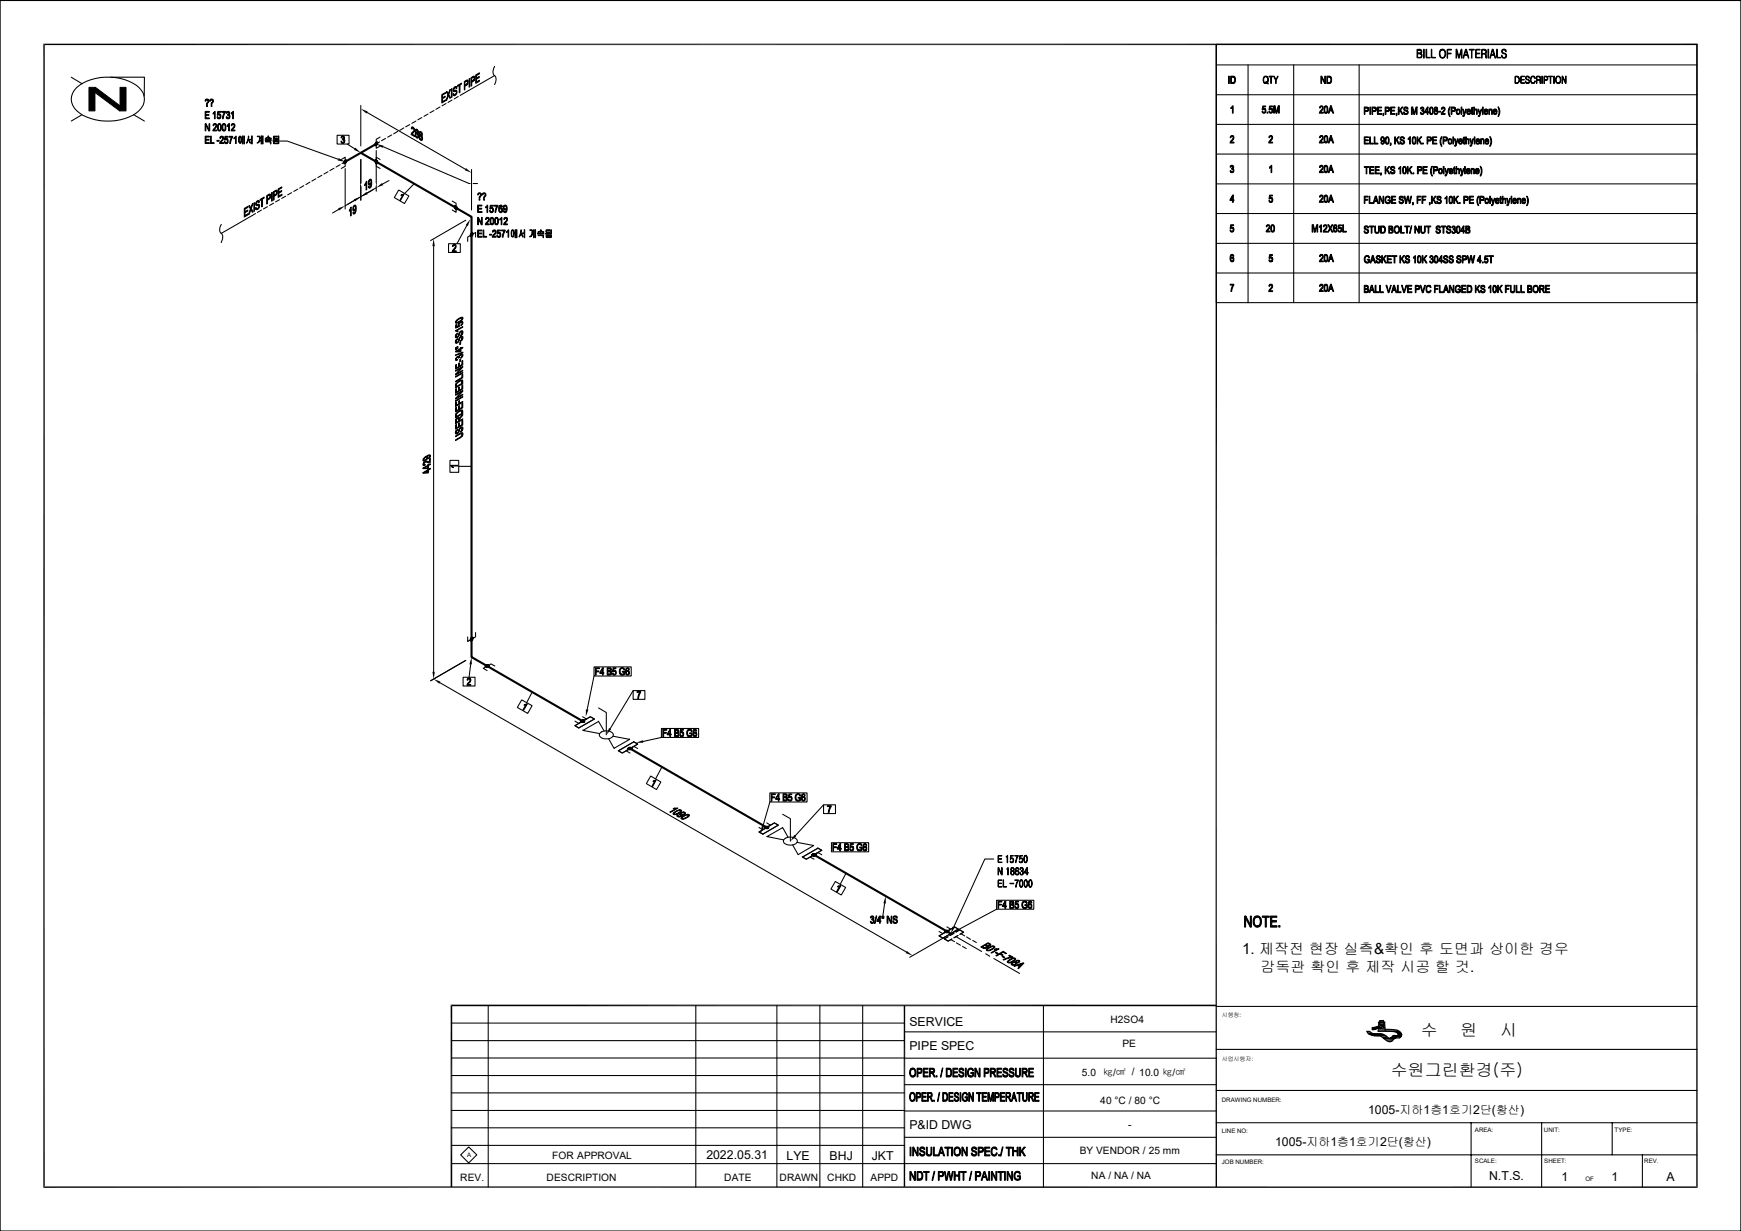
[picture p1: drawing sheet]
<svg xmlns="http://www.w3.org/2000/svg" width="420mm" height="297mm" viewBox="0 0 420 297" stroke-linecap="round" stroke-linejoin="round" font-family="sans-serif">
<defs><g id="words">
<g font-size="4.1">
<text x="342.7" y="250">수</text>
<text x="352.3" y="250">원</text>
<text x="361.9" y="250">시</text>
<text x="335.5" y="259.7">수원그린환경(주)</text>
</g>
<text font-size="3.7" x="299.6" y="230.2">1. 제작전 현장 실측&amp;확인 후 도면과 상이한 경우</text>
<text font-size="3.6" x="304.1" y="234.6">감독관 확인 후 제작 시공 할 것.</text>
<g font-size="3">
<text x="219.4" y="247.5">SERVICE</text>
<text x="219.4" y="253.3">PIPE SPEC</text>
<text x="330" y="268.8">1005-지하1층1호기2단(황산)</text>
<text x="219.4" y="272.3">P&amp;ID DWG</text>
<text x="170.4" y="279.7">2022.05.31</text>
<text x="189.7" y="279.8">LYE</text>
<text x="200.1" y="279.8">BHJ</text>
<text x="210.3" y="279.8">JKT</text>
<text x="307.6" y="276.5">1005-지하1층1호기2단(황산)</text>
<text x="359.2" y="284.8">N.T.S.</text>
<text x="376.7" y="285">1</text>
<text x="388.8" y="285">1</text>
<text x="402" y="285">A</text>
</g>
<g font-size="2.5">
<text x="267.9" y="246.9">H2SO4</text>
<text x="270.8" y="252.7">PE</text>
<text x="261" y="259.6">5.0</text>
<text x="265.4" y="266.4">40 °C / 80 °C</text>
<text x="272.2" y="272.1">-</text>
<text x="133.2" y="279.5">FOR APPROVAL</text>
<text x="260.5" y="278.5">BY VENDOR / 25 mm</text>
<text x="111" y="284.9">REV.</text>
<text x="131.9" y="284.9">DESCRIPTION</text>
<text x="174.7" y="284.9">DATE</text>
<text x="188" y="284.9">DRAWN</text>
<text x="199.6" y="284.9">CHKD</text>
<text x="210" y="284.9">APPD</text>
<text x="263.2" y="284.5">NA / NA / NA</text>
</g>
<text font-size="2.4" x="266.1" y="259.7">㎏/㎠ / 10.0 ㎏/㎠</text>
<g font-size="1.5">
<text x="294.7" y="265.8">DRAWING NUMBER:</text>
<text x="294.7" y="273.3">LINE NO:</text>
<text x="355.8" y="273">AREA:</text>
<text x="372.5" y="273">UNIT:</text>
<text x="389.5" y="273">TYPE:</text>
<text x="112.7" y="279.2">A</text>
<text x="294.7" y="280.8">JOB NUMBER:</text>
<text x="355.8" y="280.5">SCALE:</text>
<text x="372.5" y="280.5">SHEET:</text>
<text x="396.6" y="280.7">REV.</text>
<text x="382.5" y="285">OF</text>
</g>
<g font-size="1.4">
<text x="294.7" y="245.5">시행청:</text>
<text x="294.7" y="255.9">사업시행자:</text>
</g>
</g></defs>
<g fill="#000" stroke="#000" stroke-width=".24">
<path d="M296.9 18.4l1 .1-.8 .1v1.3h.8l-.3 .2-.7 .1z" fill-rule="evenodd"/>
<path d="M297.3 18.6l.6 .1 .1 .9-.1 .3h-.8h.5l.3-.4-.1-.7z" fill-rule="evenodd"/>
<path d="M305 18.5l.4-.2 .3 .2h-.6l-.3 .5 .1 .7 .5 .3h-.4l-.3-.5v-.5z" fill-rule="evenodd"/>
<path d="M305.4 19.6l.4 .3 .1 .4-.3-.2-.6-.1h.6z" fill-rule="evenodd"/>
<path d="M305.4 18.5h.3l.2 .3 .1 .5-.2 .6h-.1l.2-.5-.1-.6z" fill-rule="evenodd"/>
<path d="M306.2 18.4h.9l-.4 .1v1.7l-.1-1.7h-.4z" fill-rule="evenodd"/>
<path d="M307.3 18.4h.1l.4 .8-.1 .1z" fill-rule="evenodd"/>
<path d="M308.2 18.4h.1a1.96 1.96 0 0 0-.5 1.7l-.1 .1a2.13 2.13 0 0 1 .5-1.8z" fill-rule="evenodd"/>
<path d="M318.6 18.4h.2v1.8h-.2z" fill-rule="evenodd"/>
<path d="M318.8 18.4l.8 1.4v.4l-.8-1.4z" fill-rule="evenodd"/>
<path d="M319.6 18.4h.1v1.8h-.1z" fill-rule="evenodd"/>
<path d="M320.1 18.4l1 .1-.8 .1v1.3h.8l-.3 .2-.7 .1z" fill-rule="evenodd"/>
<path d="M320.5 18.6l.6-.1 .1 .3v.8l-.1 .3h-.8h.5l.2-.3v-.7l-.2-.3z" fill-rule="evenodd"/>
<path d="M341.8 12l.7 .1h-.5v.7l.9 .2h-.9l.1 .8h-.3z" fill-rule="evenodd"/>
<path d="M341.9 11.9h.7l.3 .2 .1 .4-.2 .4-.8-.1h.5a.39 .39 0 0 0 .3-.4 .39 .39 0 0 0-.3-.3z" fill-rule="evenodd"/>
<path d="M342.6 13h.3l.1 .7-.2 .3h-.8l-.2-.2h1l.1-.5z" fill-rule="evenodd"/>
<path d="M343.5 11.9h.1l-.1 2.2z" fill-rule="evenodd"/>
<path d="M344 11.9h.2v1.9h.8v.2l-1-.1z" fill-rule="evenodd"/>
<path d="M345.3 11.9h.1v1.8l.9 .1-.1 .2-.9-.1z" fill-rule="evenodd"/>
<path d="M347.4 12.1l.6-.1-.5 .2-.2 .8 .3 .7 .2 .2h.6l-.2 .1-.6-.1-.3-.5-.1-.7z" fill-rule="evenodd"/>
<path d="M347.6 12l.6-.1 .5 .5v.7l-.3 .8h-.4l.5-.4v-1.1l-.4-.4z" fill-rule="evenodd"/>
<path d="M349.1 12l1-.1v.2l-.9 .1v.6h.8l.1 .2h-.9v1.1z" fill-rule="evenodd"/>
<path d="M351.2 11.9h.3v.2h-.1l-.1 2z" fill-rule="evenodd"/>
<path d="M351.4 12.1l.6 1.7-.2 .1z" fill-rule="evenodd"/>
<path d="M352.4 12.1h.2l-.6 2-.2-.2z" fill-rule="evenodd"/>
<path d="M352.5 11.9h.2l-.1 2.2z" fill-rule="evenodd"/>
<path d="M353.5 12l.2 .1-.4 1.1 .7 .1h-.7l-.3 .8z" fill-rule="evenodd"/>
<path d="M353.5 11.9l.3 .1 .5 2.1-.3-.8-.7-.1h.6z" fill-rule="evenodd"/>
<path d="M354.4 12l1.2-.1v.2h-.5l-.1 2v-2z" fill-rule="evenodd"/>
<path d="M356 11.9h1v.2h-.9v.7l.9 .1-.9 .1v.8h1v.2l-1.1-.1z" fill-rule="evenodd"/>
<path d="M357.5 11.9h.6l.3 .2h-.9v.8l.9 .1h-.9v1.1z" fill-rule="evenodd"/>
<path d="M358.1 13h.4v1.1l-.1-.8z" fill-rule="evenodd"/>
<path d="M358.1 12.1h.4v.7l-1 .1 .9-.2v-.5z" fill-rule="evenodd"/>
<path d="M359 11.9h.1l-.1 2.2z" fill-rule="evenodd"/>
<path d="M360 12l.1 .1-.3 1.1 .7 .1h-.8l-.2 .8z" fill-rule="evenodd"/>
<path d="M360 11.9h.2l.5 2.2-.2-.8-.7-.1h.6z" fill-rule="evenodd"/>
<path d="M361.1 11.9h.1v1.9h.8v.2l-.9-.2z" fill-rule="evenodd"/>
<path d="M362.2 13.4l.1-.1a.52 .52 0 0 0 .5 .6h.5l-.5 .1a.47 .47 0 0 1-.6-.6z" fill-rule="evenodd"/>
<path d="M362.5 11.9l.7 .1h-.4a.44 .44 0 0 0-.4 .6 .44 .44 0 0 0 .6 .3l.3 .2 .1 .5-.1 .3h-.5h.2a.48 .48 0 0 0 .3-.5 .48 .48 0 0 0-.5-.4l-.5-.4z" fill-rule="evenodd"/>
<path d="M362.8 12h.4l.1 .5z" fill-rule="evenodd"/>
<path d="M365.5 18.4l.8 .1h-.7v1.5h-.1z" fill-rule="evenodd"/>
<path d="M365.9 18.5l.5 .1 .1 1-.3 .5h-.7v-.1l.6-.1 .3-.3v-.8z" fill-rule="evenodd"/>
<path d="M366.9 18.4h.8l-.7 .1-.1 .7 .8 .1h-.8v.6l.9 .2-.9-.1z" fill-rule="evenodd"/>
<path d="M368 19.6h.1l.2 .4h.6l-.6 .2z" fill-rule="evenodd"/>
<path d="M368.1 18.5l.3-.2 .4 .2h-.3a.36 .36 0 0 0-.4 .5 .36 .36 0 0 0 .6 .2l.2 .2 .1 .4-.1 .2h-.4a.42 .42 0 0 0 .3-.5 .42 .42 0 0 0-.5-.3l-.3-.3z" fill-rule="evenodd"/>
<path d="M368.5 18.5h.3l.1 .3z" fill-rule="evenodd"/>
<path d="M369.4 18.5l.4-.2 .4 .2h-.6l-.2 .4v1l.4 .1h-.4l-.2-.4v-.7z" fill-rule="evenodd"/>
<path d="M369.8 18.5h.4l.2 .4z" fill-rule="evenodd"/>
<path d="M369.5 20h.5l.2-.5 .2 .1-.3 .5z" fill-rule="evenodd"/>
<path d="M370.7 18.4l.8 .1-.7 .1v.6l.7 .1h-.7l-.1 .9z" fill-rule="evenodd"/>
<path d="M371.3 19.3l.3 .1v.8l-.1-.7z" fill-rule="evenodd"/>
<path d="M371.3 18.5l.3 .1v.5l-.8 .1 .7-.1v-.4z" fill-rule="evenodd"/>
<path d="M372 18.4l.1 1.8-.2-.1z" fill-rule="evenodd"/>
<path d="M372.6 18.4l.7 .1h-.7v.7l.7 .1h-.7v.9h-.2z" fill-rule="evenodd"/>
<path d="M373 18.5h.3v.7h-.7l.6-.1 .1-.4z" fill-rule="evenodd"/>
<path d="M373.5 18.4l1.1 .1h-.5v1.7l-.1-.1v-1.6z" fill-rule="evenodd"/>
<path d="M374.9 18.4v1.8h-.1z" fill-rule="evenodd"/>
<path d="M375.4 18.6l.5-.1-.4 .1-.1 .8 .2 .5 .7 .1-.3 .2h-.3l-.3-.3-.2-.7z" fill-rule="evenodd"/>
<path d="M375.6 18.4h.5l.3 .3 .1 .8-.2 .5h-.4l.4-.2v-1l-.2-.3z" fill-rule="evenodd"/>
<path d="M376.9 18.3l.1 .2-.1 1.7z" fill-rule="evenodd"/>
<path d="M377 18.5l.7 1.4h-.1l-.7-1.3z" fill-rule="evenodd"/>
<path d="M377.7 18.4l.1 1.8-.2-.3h.1z" fill-rule="evenodd"/>
<path d="M296.4 18.4h.1v1.8h-.1z" fill-rule="evenodd"/>
<path d="M296.9 26h.4l-.4 .2z" fill-rule="evenodd"/>
<path d="M296.9 40l.4-.1 .3 .2-.1 .5h-.4a.28 .28 0 0 0 .3-.3 .28 .28 0 0 0-.2-.3z" fill-rule="evenodd"/>
<path d="M296.8 32.9l.3-.2 .5 .2h-.5l-.3 .3z" fill-rule="evenodd"/>
<path d="M297.3 25.5h.2v1.8h-.2v-1.3l-.2-.1z" fill-rule="evenodd"/>
<path d="M297.2 32.9h.4l.1 .3-.7 1.1h.7v.2h-1l.8-1.2-.1-.3z" fill-rule="evenodd"/>
<path d="M304.5 26.8h.1l.2 .3h.5a.44 .44 0 0 1-.6 .2 .44 .44 0 0 1-.2-.5z" fill-rule="evenodd"/>
<path d="M304.7 26.2h.5z" fill-rule="evenodd"/>
<path d="M305 20l.6 .1z" fill-rule="evenodd"/>
<path d="M304.9 26.3h.4l.1 .2-.1 .6h-.4l.3-.2-.1-.5z" fill-rule="evenodd"/>
<path d="M304.6 25.6h.7v.2h-.5l-.1 .4 .6 .1-.8 .2z" fill-rule="evenodd"/>
<path d="M305.6 27.1h.3v.2h-.3z" fill-rule="evenodd"/>
<path d="M306.1 26.8h.2l.2 .3h.4l-.5 .2z" fill-rule="evenodd"/>
<path d="M306.2 32.9l.5-.2 .2 .2h-.4l-.4 .3z" fill-rule="evenodd"/>
<path d="M306.4 26.2h.5z" fill-rule="evenodd"/>
<path d="M306.7 39.9h.1v1.8h-.2v-1.4h-.2z" fill-rule="evenodd"/>
<path d="M306.5 26.3h.4l.1 .2-.1 .6h-.4l.3-.2v-.4z" fill-rule="evenodd"/>
<path d="M306.5 32.9h.4l.1 .4-.7 1h.7v.2h-.9l.7-1.3z" fill-rule="evenodd"/>
<path d="M306.3 25.6h.7v.2h-.6l-.1 .4 .6 .1-.8 .2z" fill-rule="evenodd"/>
<path d="M307.3 25.5h.3l-.2 1.8h-.1z" fill-rule="evenodd"/>
<path d="M307.6 25.5l.3 1.4-.1 .4-.4-1.5z" fill-rule="evenodd"/>
<path d="M308.6 25.5v1.8h-.2v-1.5z" fill-rule="evenodd"/>
<path d="M308.4 25.5h.2l-.6 1.8h-.2z" fill-rule="evenodd"/>
<path d="M318.4 25.7l.5-.2 .2 .2h-.5l-.1 .4-.2-.1z" fill-rule="evenodd"/>
<path d="M318.4 32.9l.2-.2 .5 .2h-.5l-.3 .3z" fill-rule="evenodd"/>
<path d="M318.4 40l.2-.1 .5 .1-.5 .1-.1 .3h-.2z" fill-rule="evenodd"/>
<path d="M318.8 25.7h.4v.5l-.7 .9h.7v.2h-.9l.7-1.1v-.3z" fill-rule="evenodd"/>
<path d="M318.8 32.9h.4v.5l-.7 .9h.7v.2h-.9l.7-1.2v-.3z" fill-rule="evenodd"/>
<path d="M319.5 25.7h.4l-.3 .5v.8l.3 .2h-.4l-.1-.4z" fill-rule="evenodd"/>
<path d="M319.5 32.9h.4l-.3 .4v.8l.3 .2h-.4l-.1-.3z" fill-rule="evenodd"/>
<path d="M319.7 25.6a.77 .77 0 0 1 .6 1.1v.2a.37 .37 0 0 1-.3 .4 .37 .37 0 0 1-.4-.1h.3l.2-.3v-1l-.6-.2z" fill-rule="evenodd"/>
<path d="M319.6 32.8l.4-.1 .3 .4v1l-.3 .4-.4-.2 .5-.1v-1.1l-.1-.2h-.5z" fill-rule="evenodd"/>
<path d="M319.6 40l.4-.1 .3 .4v1l-.4 .4-.3-.2 .5-.1v-1.1l-.1-.2z" fill-rule="evenodd"/>
<path d="M321 25.5h.1l-.3 1.1 .6 .2h-.6l-.2 .5h-.2z" fill-rule="evenodd"/>
<path d="M321.1 25.5l.6 1.8h-.2l-.1-.5-.6-.2h.5l-.2-.8z" fill-rule="evenodd"/>
<path d="M321 32.7h.1l-.3 1 .6 .3h-.6l-.2 .5h-.2z" fill-rule="evenodd"/>
<path d="M321.1 32.7l.6 1.8h-.2l-.1-.5-.6-.3h.5l-.2-.7z" fill-rule="evenodd"/>
<path d="M321 39.9h.1l-.3 1 .6 .2h-.6l-.2 .6h-.2z" fill-rule="evenodd"/>
<path d="M321.1 39.9l.6 1.8h-.2l-.1-.6-.6-.2h.5l-.2-.8z" fill-rule="evenodd"/>
<path d="M329.1 25.8h.7l.3 .2h-.8v.7h.8l-.8 .2v.7h-.2z" fill-rule="evenodd"/>
<path d="M329.6 26l.6 .2-.1 .5h-.8h.4a.32 .32 0 0 0 .3-.4 .32 .32 0 0 0-.4-.3z" fill-rule="evenodd"/>
<path d="M329.1 33h1v.2h-.8v.5h.8v.3h-.8v.5h.9v.3h-1.1z" fill-rule="evenodd"/>
<path d="M330.5 25.8h.1v1.8h-.1z" fill-rule="evenodd"/>
<path d="M330.4 33h.2v1.5h.7v.3h-.9z" fill-rule="evenodd"/>
<path d="M331 25.8h.7l.3 .2h-.9v.7h.8l-.8 .2v.7h-.1z" fill-rule="evenodd"/>
<path d="M331.5 33h.2v1.5h.7v.3h-.9z" fill-rule="evenodd"/>
<path d="M331.5 26l.5 .2-.1 .5h-.8h.4a.32 .32 0 0 0 .4-.3 .32 .32 0 0 0-.4-.4z" fill-rule="evenodd"/>
<path d="M333.2 33.1l.3 .1-.3 .3 .3 .5-.4-.1z" fill-rule="evenodd"/>
<path d="M332.3 25.8h1v.2h-.8v.6h.7v.2h-.7v.6h.8v.2h-1z" fill-rule="evenodd"/>
<path d="M333.1 34.4l.2-.1 .2 .3h.3l-.4 .2z" fill-rule="evenodd"/>
<path d="M333.2 33.1l.4-.1 .4 .4v.8l-.2 .4h-.3l.3-.4v-.2l-.1-.1 .1-.3v-.3z" fill-rule="evenodd"/>
<path d="M333.2 34h.6l-.2 .2z" fill-rule="evenodd"/>
<path d="M333.6 27.3h.2l-.1 .6z" fill-rule="evenodd"/>
<path d="M334.3 33.2h.3l-.3 .5 .1 .7 .2 .2h-.3l-.1-.2z" fill-rule="evenodd"/>
<path d="M334.3 33.1a.6 .6 0 0 1 .7 .2 .6 .6 0 0 1 .1 .7l-.2 .7-.5 .1-.1-.2h.4l.2-.2v-.7l-.2-.5z" fill-rule="evenodd"/>
<path d="M334.1 25.8h.8l.3 .2h-.9v.7h.8l-.8 .2v.7h-.2z" fill-rule="evenodd"/>
<path d="M334.7 26h.5v.7h-.9l.7-.2a.31 .31 0 0 0 0-.3 .31 .31 0 0 0-.3-.2z" fill-rule="evenodd"/>
<path d="M335.4 34.5h.2l-.2 .6z" fill-rule="evenodd"/>
<path d="M335.4 25.8h1.1v.2h-.8v.6h.7v.2h-.7v.6h.8v.2h-1.1z" fill-rule="evenodd"/>
<path d="M336.4 33h.2v1.8h-.2z" fill-rule="evenodd"/>
<path d="M337 33.7l.6 1.1h-.2l-.6-.9z" fill-rule="evenodd"/>
<path d="M336.8 27.3h.2l-.2 .6z" fill-rule="evenodd"/>
<path d="M337.3 25.8h.2v1.8h-.2z" fill-rule="evenodd"/>
<path d="M337.3 33h.3l-1 1.2v-.3z" fill-rule="evenodd"/>
<path d="M337.9 26.5l.6 1.1h-.3l-.5-.9z" fill-rule="evenodd"/>
<path d="M337.7 34.2h.2l.4 .4h-.5z" fill-rule="evenodd"/>
<path d="M337.9 33.1l.5-.1 .3 .2h-.5a.32 .32 0 0 0-.2 .4 .32 .32 0 0 0 .4 .2l.3 .1 .1 .5-.4 .4-.6-.2h.5a.34 .34 0 0 0 .4-.4 .34 .34 0 0 0-.5-.2l-.4-.3z" fill-rule="evenodd"/>
<path d="M338.2 25.8h.3l-1 1.2v-.3z" fill-rule="evenodd"/>
<path d="M338.2 33.2h.5l.1 .3z" fill-rule="evenodd"/>
<path d="M338.6 27l.6 .4h-.5z" fill-rule="evenodd"/>
<path d="M338.8 26l.3-.2 .5 .2-.7 .1a.36 .36 0 0 0 0 .4 .36 .36 0 0 0 .4 .1l.3 .2 .1 .3-.3 .5-.7-.2h.5a.37 .37 0 0 0 .3-.4 .37 .37 0 0 0-.5-.2l-.4-.4z" fill-rule="evenodd"/>
<path d="M339.1 26h.5l.1 .3z" fill-rule="evenodd"/>
<path d="M339.7 33.4h.3l-.3 .3z" fill-rule="evenodd"/>
<path d="M340.1 33h.1v1.8h-.2v-1.4h-.2z" fill-rule="evenodd"/>
<path d="M340.5 25.8h.3l-.1 1.8h-.2z" fill-rule="evenodd"/>
<path d="M340.8 25.8l.4 1.5-.1 .3-.4-1.5z" fill-rule="evenodd"/>
<path d="M340.8 33.2h.3l-.3 .5 .1 .7 .2 .2h-.3l-.1-.2z" fill-rule="evenodd"/>
<path d="M340.8 33.1a.6 .6 0 0 1 .7 .2 .6 .6 0 0 1 .1 .7l-.3 .8-.5-.1 .5-.2 .1-.4-.1-.8z" fill-rule="evenodd"/>
<path d="M341.8 25.8v1.8h-.1v-1.5z" fill-rule="evenodd"/>
<path d="M341.6 25.8h.2l-.6 1.8h-.1z" fill-rule="evenodd"/>
<path d="M341.8 33h.2v1.8h-.2z" fill-rule="evenodd"/>
<path d="M342.2 33.9l.2-.2 .6 1.1h-.3z" fill-rule="evenodd"/>
<path d="M342.7 26h.4l-.3 .3h-.2z" fill-rule="evenodd"/>
<path d="M342.6 27.1h.2l.3 .3-.4 .1z" fill-rule="evenodd"/>
<path d="M342.7 33h.3l-1 1.2v-.3z" fill-rule="evenodd"/>
<path d="M343 26.6l.5 .1-.5 .1z" fill-rule="evenodd"/>
<path d="M342.8 25.9h.1a.42 .42 0 0 1 .5 .1 .42 .42 0 0 1 0 .6h-.4a.3 .3 0 0 0 .3-.3 .3 .3 0 0 0-.2-.3z" fill-rule="evenodd"/>
<path d="M343.2 34.5h.2v.3h-.2z" fill-rule="evenodd"/>
<path d="M343.1 26.8l.4-.1 .1 .5-.2 .3-.4 .1-.3-.1 .6-.1 .1-.5z" fill-rule="evenodd"/>
<path d="M344.5 25.8v1.2h-.7h.5z" fill-rule="evenodd"/>
<path d="M344.3 25.8h.2l-.7 1.2h.8l-.1 .6h-.2v-.4h-.6z" fill-rule="evenodd"/>
<path d="M344.3 33l.9 .1-.8 .1v.6l.8 .1-.2 .1h-.6v.8h-.1z" fill-rule="evenodd"/>
<path d="M345 26h.3l-.3 .3 .1 1 .2 .1-.3 .1-.2-.4z" fill-rule="evenodd"/>
<path d="M344.8 33.2l.5 .1-.1 .6-.8-.1h.4a.32 .32 0 0 0 .3-.3 .32 .32 0 0 0-.3-.3z" fill-rule="evenodd"/>
<path d="M345 26a.62 .62 0 0 1 .7 .2 .62 .62 0 0 1 0 .7l-.2 .7h-.2l-.3-.1 .4-.1 .2-.3-.1-.9z" fill-rule="evenodd"/>
<path d="M346.1 25.9l.6 .1h-.3a.28 .28 0 0 0-.2 .3 .28 .28 0 0 0 .2 .2h.3l-.1 .1 .2 .1h-.4l-.3 .3 .1 .4h.2h-.4l-.1-.5a.29 .29 0 0 0 .3-.2 .29 .29 0 0 0-.2-.3z" fill-rule="evenodd"/>
<path d="M345.6 33h1v.2h-.9v.5h.8v.3h-.8v.5h.9v.3h-1z" fill-rule="evenodd"/>
<path d="M346.4 26l.4 .1v.4h-.4a.28 .28 0 0 0 .2-.2 .28 .28 0 0 0-.2-.3z" fill-rule="evenodd"/>
<path d="M346.4 26.7h.4l.1 .4-.1 .4-.3 .1-.4-.1 .6-.2v-.4z" fill-rule="evenodd"/>
<path d="M347 26.8h.6v.3h-.6z" fill-rule="evenodd"/>
<path d="M347.7 33h.2l-.3 1.2 .3 1.1-.3-.3-.2-.7z" fill-rule="evenodd"/>
<path d="M347.9 25.9l.4-.1 .2 .2-.6 .1v.3l-.2-.1z" fill-rule="evenodd"/>
<path d="M348.1 26h.4l.1 .4-.7 1h.7v.2h-.9l.1-.4 .6-.7v-.4z" fill-rule="evenodd"/>
<path d="M348.1 33l1 .1-.8 .1v.6l.8 .1-.8 .1v.8h-.2z" fill-rule="evenodd"/>
<path d="M348.6 33.2h.5l.1 .2-.1 .5-.8-.1h.4a.32 .32 0 0 0 .3-.3 .32 .32 0 0 0-.4-.3z" fill-rule="evenodd"/>
<path d="M349.4 33.7h.4l-.3 .2v.6l.3 .1-.4-.1z" fill-rule="evenodd"/>
<path d="M349.5 33.6l.3-.2 .4 .3 .1 .7-.3 .4-.5-.1 .4-.1 .2-.3-.1-.6z" fill-rule="evenodd"/>
<path d="M349.7 25.8h.1l-.3 1.4 .3 .9-.2-.2-.2-.6v-.8z" fill-rule="evenodd"/>
<path d="M350.5 33h.1v1.8h-.1z" fill-rule="evenodd"/>
<path d="M350.1 25.8h.7l.3 .2h-.8v.7h.7l-.7 .2v.7h-.2z" fill-rule="evenodd"/>
<path d="M350.9 35.1h.4l-.3 .2z" fill-rule="evenodd"/>
<path d="M350.8 33.5h.2l.3 .9-.1 .4z" fill-rule="evenodd"/>
<path d="M350.6 26h.5l.1 .2-.2 .5h-.7h.3a.32 .32 0 0 0 .3-.4 .32 .32 0 0 0-.3-.3z" fill-rule="evenodd"/>
<path d="M351.4 26.5h.4l-.3 .2v.5l.3 .2h-.4z" fill-rule="evenodd"/>
<path d="M351.6 33.5h.1l-.4 1.6h-.3z" fill-rule="evenodd"/>
<path d="M351.4 26.5l.5-.2 .3 .3v.7l-.2 .3-.6-.1 .6-.1v-.7l-.2-.2z" fill-rule="evenodd"/>
<path d="M351.9 33.7h.4l-.3 .3h.8v.2h-.8l.1 .3 .2 .1-.4-.1z" fill-rule="evenodd"/>
<path d="M352 33.6l.5-.1 .3 .5h-.8h.6l-.1-.3z" fill-rule="evenodd"/>
<path d="M352.5 25.8h.1v1.8h-.1z" fill-rule="evenodd"/>
<path d="M352 34.6l.8-.2-.3 .4z" fill-rule="evenodd"/>
<path d="M352.8 27.9h.4l-.3 .2z" fill-rule="evenodd"/>
<path d="M352.8 26.3h.2l.2 .8v.5z" fill-rule="evenodd"/>
<path d="M353 33.2l.2-.2v.5h.2l-.2 .2 .1 .9-.3-.1v-.8h-.1z" fill-rule="evenodd"/>
<path d="M353.1 34.6h.3v.2z" fill-rule="evenodd"/>
<path d="M353.6 26.3h.1l-.4 1.6h-.3z" fill-rule="evenodd"/>
<path d="M353.6 33h.1v.7h.3l-.3 .1v1h-.1z" fill-rule="evenodd"/>
<path d="M353.9 26.5h.4l-.3 .3h.8v.2h-.8l.1 .3 .2 .1-.4-.1z" fill-rule="evenodd"/>
<path d="M353.8 33.5l.3-.1 .3 .3v1.1h-.2v-1.1h-.5z" fill-rule="evenodd"/>
<path d="M354 26.4l.5-.1 .3 .5h-.8h.6v-.1l-.2-.2z" fill-rule="evenodd"/>
<path d="M353.9 27.4h.5l.2-.2a.27 .27 0 0 1 0 .3 .27 .27 0 0 1-.4 .1z" fill-rule="evenodd"/>
<path d="M354.6 35.1h.4l-.2 .2z" fill-rule="evenodd"/>
<path d="M354.5 33.5h.3l.2 1-.1 .3z" fill-rule="evenodd"/>
<path d="M355 26l.2-.1v.4h.1l-.1 .2 .1 .9h-.3v-.9h-.1z" fill-rule="evenodd"/>
<path d="M355 27.4h.3l.1 .2z" fill-rule="evenodd"/>
<path d="M355.3 33.5h.2l-.5 1.5-.3 .1 .3-.6z" fill-rule="evenodd"/>
<path d="M355.6 33h.2v1.8h-.2z" fill-rule="evenodd"/>
<path d="M355.5 25.8h.2v.7h.3l-.3 .1v1h-.2z" fill-rule="evenodd"/>
<path d="M355.7 26.4l.2-.1 .4 .1 .1 1.2h-.2v-1.1z" fill-rule="evenodd"/>
<path d="M356.1 33.7h.4l-.3 .3h.8v.2h-.8l.1 .3 .2 .1h-.3l-.1-.1z" fill-rule="evenodd"/>
<path d="M356.2 33.6l.5-.1 .3 .5h-.8h.6l-.2-.3z" fill-rule="evenodd"/>
<path d="M356.6 27.9h.4l-.2 .2h-.2z" fill-rule="evenodd"/>
<path d="M356.5 26.3h.2l.3 .8-.1 .5z" fill-rule="evenodd"/>
<path d="M356.2 34.6l.8-.2-.4 .4z" fill-rule="evenodd"/>
<path d="M357.2 33.5l.3 .2-.2 1.1h-.1z" fill-rule="evenodd"/>
<path d="M357.4 33.6l.2 .1z" fill-rule="evenodd"/>
<path d="M357.3 26.3h.2l-.4 1.4-.1 .2h-.3l.2-.1z" fill-rule="evenodd"/>
<path d="M357.6 25.8h.2v1.8h-.2z" fill-rule="evenodd"/>
<path d="M357.4 33.5h.1a.35 .35 0 0 1 .4 .1 .35 .35 0 0 1 .1 .3v.9h-.2v-1z" fill-rule="evenodd"/>
<path d="M358.1 26.5h.4l-.3 .3h.7v.2h-.7l.1 .3 .2 .1-.4-.1z" fill-rule="evenodd"/>
<path d="M358.3 33.7h.4l-.3 .3h.8v.2h-.8l.3 .4-.4-.1z" fill-rule="evenodd"/>
<path d="M358.1 26.4l.5-.1 .3 .5h-.7h.6l-.2-.3z" fill-rule="evenodd"/>
<path d="M358.4 33.6l.5-.1 .3 .5h-.8h.6l-.2-.3z" fill-rule="evenodd"/>
<path d="M358.1 27.4h.5l.2-.2a.28 .28 0 0 1 0 .3 .28 .28 0 0 1-.3 .1z" fill-rule="evenodd"/>
<path d="M358.4 34.6l.8-.2-.4 .4z" fill-rule="evenodd"/>
<path d="M359.2 26.3l.3 .2-.2 .2v.9h-.1z" fill-rule="evenodd"/>
<path d="M359.3 26.5h.3z" fill-rule="evenodd"/>
<path d="M359.4 33l.2 .1 .2 .8v.7l-.3 .7-.1-.1 .3-1.2z" fill-rule="evenodd"/>
<path d="M359.4 26.4a.39 .39 0 0 1 .4 0 .39 .39 0 0 1 .2 .4v.8h-.2v-1z" fill-rule="evenodd"/>
<path d="M360.3 26.5h.4l-.3 .3h.7v.2h-.7v.3l.3 .1h-.4l-.1-.1z" fill-rule="evenodd"/>
<path d="M360.3 26.4l.5-.1 .3 .5h-.7h.6l-.2-.3z" fill-rule="evenodd"/>
<path d="M360.3 27.4l.8-.2-.2 .4h-.4z" fill-rule="evenodd"/>
<path d="M361.4 25.8l.2 .2 .2 .8-.3 1.3h-.1l.2-.7v-.8z" fill-rule="evenodd"/>
<path d="M296.8 40h.4l-.4 .3z" fill-rule="evenodd"/>
<path d="M296.8 41.2l.1-.1 .3 .4h-.4z" fill-rule="evenodd"/>
<path d="M296.7 55.5h.2l.2 .3 .4 .1-.4 .1z" fill-rule="evenodd"/>
<path d="M297.1 40.6l.5 .2h-.5z" fill-rule="evenodd"/>
<path d="M297 54.9h.5z" fill-rule="evenodd"/>
<path d="M297.3 47.1h.2l-.6 1.1h.8l-.2 .6h-.2v-.4h-.6z" fill-rule="evenodd"/>
<path d="M297.5 47.1v1.1h-.6h.4v-.8z" fill-rule="evenodd"/>
<path d="M297.2 40.8h.4v.5l-.2 .3-.4 .1-.2-.2h.5l.2-.2-.1-.4z" fill-rule="evenodd"/>
<path d="M297.2 55l.4-.1v.2l-.1 .7h-.3l.3-.2-.1-.5z" fill-rule="evenodd"/>
<path d="M296.9 54.2h.7v.2h-.5l-.1 .5h.6l-.8 .3z" fill-rule="evenodd"/>
<path d="M305.6 54.4l.5-.2 .2 .2h-.5l-.3 .3z" fill-rule="evenodd"/>
<path d="M306.1 48.3l.4 .4h.4l-.5 .2z" fill-rule="evenodd"/>
<path d="M305.9 54.4h.4l.1 .4-.7 1h.7v.2h-1l.8-1.3z" fill-rule="evenodd"/>
<path d="M306.3 40.3h.3l-.3 .3z" fill-rule="evenodd"/>
<path d="M306.3 47.8h.6z" fill-rule="evenodd"/>
<path d="M306.7 54.4h.3l-.3 .3v.8l.3 .3h-.3l-.1-.2z" fill-rule="evenodd"/>
<path d="M306.5 47.8h.4l.1 .2-.1 .7h-.4l.3-.3v-.4z" fill-rule="evenodd"/>
<path d="M306.3 47.1h.7v.2h-.6l-.1 .5h.6l-.8 .2z" fill-rule="evenodd"/>
<path d="M306.7 54.4l.5-.2 .3 .5-.1 1-.3 .3-.4-.2h.4l.2-.2v-1l-.2-.2z" fill-rule="evenodd"/>
<path d="M316.5 54.2h.3l-.1 1.8h-.2z" fill-rule="evenodd"/>
<path d="M316.8 54.2l.4 1.5-.1 .3-.4-1.5z" fill-rule="evenodd"/>
<path d="M317.6 54.2h.3l-.6 1.8h-.2z" fill-rule="evenodd"/>
<path d="M317.9 54.2v1.8h-.2v-1.5z" fill-rule="evenodd"/>
<path d="M318.3 54.7l.3-.1-.3 .3z" fill-rule="evenodd"/>
<path d="M318.4 47.2l.4-.2 .3 .2h-.5l-.1 .4-.2-.1z" fill-rule="evenodd"/>
<path d="M318.6 54.3l.2-.1v1.8h-.2v-1.4h-.3z" fill-rule="evenodd"/>
<path d="M318.8 40l.4 .1v.5l-.7 .8h.7v.3h-.9l.6-1.1a.35 .35 0 0 0-.1-.6z" fill-rule="evenodd"/>
<path d="M318.8 47.2h.4v.6l-.7 .8h.7v.2h-.9l.7-1.1v-.4z" fill-rule="evenodd"/>
<path d="M319.5 40h.4l-.3 .5v.8l.3 .2h-.3l-.2-.4z" fill-rule="evenodd"/>
<path d="M319.5 47.3l.4-.1-.3 .5v.8l.3 .2h-.4l-.1-.2z" fill-rule="evenodd"/>
<path d="M319.3 54.4l.2-.2 .5 .2h-.4l-.4 .3z" fill-rule="evenodd"/>
<path d="M319.6 47.1h.4l.3 .4v.9l-.3 .5-.4-.2 .5-.2v-1l-.1-.3h-.5z" fill-rule="evenodd"/>
<path d="M319.7 54.4h.4v.5l-.7 .9h.7v.2h-.9l.8-1.2-.1-.4z" fill-rule="evenodd"/>
<path d="M320.3 54.2h.2l1.1 1.8h-.3z" fill-rule="evenodd"/>
<path d="M320.8 55.1v.3l-.3 .6h-.2z" fill-rule="evenodd"/>
<path d="M321 47.1h.1l-.3 1 .6 .2h-.6l-.2 .5h-.2z" fill-rule="evenodd"/>
<path d="M321.1 47.1l.6 1.7h-.2l-.1-.5-.6-.2h.5l-.2-.8z" fill-rule="evenodd"/>
<path d="M321.3 54.2h.2l-.5 .9-.1-.3z" fill-rule="evenodd"/>
<path d="M321.7 54.5l.4-.1-.3 .3v.4h.2a.48 .48 0 0 0 0 .7h.5l-.5 .2-.3-.2z" fill-rule="evenodd"/>
<path d="M321.9 55l.1-.1 .5 .1z" fill-rule="evenodd"/>
<path d="M321.9 54.3h.5l.1 .4z" fill-rule="evenodd"/>
<path d="M322.1 55h.4v.2v.6h-.4h.2l.1-.4z" fill-rule="evenodd"/>
<path d="M322.7 55.5h.2l.2 .3h.5l-.3 .2a.45 .45 0 0 1-.6-.5z" fill-rule="evenodd"/>
<path d="M323 54.9h.5z" fill-rule="evenodd"/>
<path d="M323.2 55l.4 .1v.7h-.4l.3-.2a.38 .38 0 0 0-.3-.6z" fill-rule="evenodd"/>
<path d="M322.9 54.3h.7v.1h-.6v.5l.6 .1-.8 .2z" fill-rule="evenodd"/>
<path d="M323.9 54.2h.2v1.6h.7v.2h-.9z" fill-rule="evenodd"/>
<path d="M329.1 55.7l.5 .4h-.5z" fill-rule="evenodd"/>
<path d="M329.2 54.6l.5-.1 .3 .2h-.4a.31 .31 0 0 0-.3 .3 .31 .31 0 0 0 .4 .3l.5 .3-.1 .5-.7 .2-.3-.2h.5a.36 .36 0 0 0 .4-.5 .36 .36 0 0 0-.5-.2h-.1a.47 .47 0 0 1-.2-.8z" fill-rule="evenodd"/>
<path d="M329.1 47.3h.9v.2h-.7v.6h.6v.2h-.6v.8h-.2z" fill-rule="evenodd"/>
<path d="M329.6 54.7h.4l.1 .3h-.2z" fill-rule="evenodd"/>
<path d="M329.1 40.2h1.1v.2h-.5v1.6h-.1v-1.6h-.5z" fill-rule="evenodd"/>
<path d="M330.3 47.3h.2v1.6h.7v.2h-.9z" fill-rule="evenodd"/>
<path d="M330.4 40.2h1v.2h-.8v.5h.8v.2h-.8v.6h.9v.3h-1.1z" fill-rule="evenodd"/>
<path d="M330.3 54.5h1.1v.2h-.4v1.6h-.2v-1.6h-.5z" fill-rule="evenodd"/>
<path d="M331.6 54.5h.2l.1 1.4 .3 .2-.5-.1z" fill-rule="evenodd"/>
<path d="M331.8 47.3h.2l-.4 1.1 .6 .2h-.6l-.2 .5h-.2z" fill-rule="evenodd"/>
<path d="M332 47.3l.6 1.8h-.2l-.2-.5-.6-.2h.5l-.2-.7z" fill-rule="evenodd"/>
<path d="M331.7 40.2h1v.2h-.8v.5h.8v.2h-.8v.6h.9v.3h-1.1z" fill-rule="evenodd"/>
<path d="M332.6 54.5h.1v1.5l-.3 .3h-.5l-.2-.2h.7l.1-.2z" fill-rule="evenodd"/>
<path d="M332.7 47.3h.2v1.8h-.2z" fill-rule="evenodd"/>
<path d="M332.9 47.3l.7 1.4v.4l-.7-1.4z" fill-rule="evenodd"/>
<path d="M333.1 41.7h.1l-.1 .6z" fill-rule="evenodd"/>
<path d="M333 54.5l1 .2h-.8v1.4h.9l-.3 .2h-.8z" fill-rule="evenodd"/>
<path d="M333.6 47.3h.2v1.8h-.2z" fill-rule="evenodd"/>
<path d="M333.5 54.7h.5l.2 .2-.1 1.2h-.9l.6-.1 .2-.3v-.8z" fill-rule="evenodd"/>
<path d="M334.1 40.2h.2v1.8h-.2z" fill-rule="evenodd"/>
<path d="M334.7 40.9l.6 1.1h-.2l-.5-.9z" fill-rule="evenodd"/>
<path d="M334.4 47.4l.6-.1 .2 .2h-.6l-.3 .4 .1 .8 .4 .2h-.5l-.2-.2v-.7z" fill-rule="evenodd"/>
<path d="M334.8 47.5h.4l.2 .3-.2 .1z" fill-rule="evenodd"/>
<path d="M335 40.2h.3l-1 1.1v-.2z" fill-rule="evenodd"/>
<path d="M334.8 48.2h.6v.7l-.7 .2-.4-.2 .9-.1v-.4h-.4z" fill-rule="evenodd"/>
<path d="M335 54.5h.7l.3 .2h-.8v.5l.7 .1 .1 .2h-.8v.6h.8l-.2 .2h-.8z" fill-rule="evenodd"/>
<path d="M335.4 41.4l.6 .3h-.5z" fill-rule="evenodd"/>
<path d="M335.6 40.3l.5-.2 .3 .2h-.4a.33 .33 0 0 0-.3 .5 .33 .33 0 0 0 .5 .1l.3 .3v.4l-.3 .4-.7-.2 .5-.1a.34 .34 0 0 0 .3-.4 .34 .34 0 0 0-.5-.2l-.4-.3z" fill-rule="evenodd"/>
<path d="M335.5 54.7l.5 .1-.1 .5-.7-.1h.3a.26 .26 0 0 0 .3-.2 .26 .26 0 0 0-.3-.3z" fill-rule="evenodd"/>
<path d="M335.5 55.5h.5v.5l-.8 .1 .5-.1a.31 .31 0 0 0 .2-.3 .31 .31 0 0 0-.4-.2z" fill-rule="evenodd"/>
<path d="M336 40.3h.4l.1 .4z" fill-rule="evenodd"/>
<path d="M336.5 54.7h.5l-.5 .2v.9l.3 .3h.6l-.3 .2h-.4l-.3-.4-.1-.8z" fill-rule="evenodd"/>
<path d="M335.7 47.3h1v.2h-.8v.6h.7v.2h-.7v.6h.8v.2h-1z" fill-rule="evenodd"/>
<path d="M336.6 54.6l.5-.1 .4 .2 .2 .8-.3 .6h-.4l.3-.1 .1-.3-.1-.8z" fill-rule="evenodd"/>
<path d="M337.4 40.6h.3l-.3 .2z" fill-rule="evenodd"/>
<path d="M337.5 48.6l.2-.1 .1 .4h.3h-.5z" fill-rule="evenodd"/>
<path d="M337.8 40.2h.1v1.8h-.2v-1.4h-.2z" fill-rule="evenodd"/>
<path d="M337.7 47.5l.5-.2 .3 .2h-.5a.32 .32 0 0 0-.3 .4 .32 .32 0 0 0 .5 .2l.3 .2 .1 .5-.4 .3-.6-.1 .5-.1a.36 .36 0 0 0 .3-.4 .36 .36 0 0 0-.5-.2l-.4-.4z" fill-rule="evenodd"/>
<path d="M337.9 54.5h.2v1.6h.7v.2h-.9z" fill-rule="evenodd"/>
<path d="M338 47.5h.5v.3z" fill-rule="evenodd"/>
<path d="M338.5 40.4l.3-.1-.3 .4v.8l.3 .3h-.3z" fill-rule="evenodd"/>
<path d="M338.5 40.3h.6l.2 .3v.9l-.3 .5-.5-.2 .5-.2v-1.1z" fill-rule="evenodd"/>
<path d="M338.7 47.3h.2l.3 1.3-.1 .5z" fill-rule="evenodd"/>
<path d="M339.5 40.2h.2v1.8h-.2z" fill-rule="evenodd"/>
<path d="M339.5 47.3h.3l-.5 1.8h-.2z" fill-rule="evenodd"/>
<path d="M339.8 47.3l.3 1.4-.1 .4-.4-1.5z" fill-rule="evenodd"/>
<path d="M338.9 54.5h1.1v.2h-.5v1.6h-.2v-1.6h-.4z" fill-rule="evenodd"/>
<path d="M340.4 54.5h.2l-.4 1.8h-.2z" fill-rule="evenodd"/>
<path d="M340.1 40.9l.6 1.1h-.3l-.5-.9z" fill-rule="evenodd"/>
<path d="M340.4 47.3h.1l-.4 1.8h-.1z" fill-rule="evenodd"/>
<path d="M340.4 40.2h.3l-1 1.1v-.2z" fill-rule="evenodd"/>
<path d="M340.9 41.7h.2v.3h-.2z" fill-rule="evenodd"/>
<path d="M340.7 48.9h.3l-.2 .5z" fill-rule="evenodd"/>
<path d="M341.3 54.5h.2v1.8h-.2z" fill-rule="evenodd"/>
<path d="M341.5 54.5l.7 1.4v.4l-.7-1.4z" fill-rule="evenodd"/>
<path d="M342.2 54.5h.2v1.8h-.2z" fill-rule="evenodd"/>
<path d="M341.9 40.2h.8l.2 .2h-.8v.6h.8l-.1 .2h-.7v.8h-.2z" fill-rule="evenodd"/>
<path d="M341.8 47.3h1v.2h-.8v.6h.7v.2h-.7v.8h-.2z" fill-rule="evenodd"/>
<path d="M342.7 54.5h.2v1.3l.3 .3h-.4l-.1-.2z" fill-rule="evenodd"/>
<path d="M342.5 40.4h.5l-.1 .6h-.8l.7-.1a.31 .31 0 0 0 0-.4 .31 .31 0 0 0-.3-.1z" fill-rule="evenodd"/>
<path d="M343.6 54.5h.2v1.5l-.2 .2-.5 .1-.3-.2h.7l.1-.3z" fill-rule="evenodd"/>
<path d="M343 47.3h1v.2h-.8v.6h.7v.2h-.7v.8h-.2z" fill-rule="evenodd"/>
<path d="M343.2 40.2h1.1v.2h-.8v.5h.7v.2h-.7v.6h.8v.3h-1.1z" fill-rule="evenodd"/>
<path d="M344.8 48.9h.2l-.1 .5z" fill-rule="evenodd"/>
<path d="M344 54.5h1.1v.2h-.4v1.6h-.2v-1.6h-.5z" fill-rule="evenodd"/>
<path d="M345.3 47.3h.2v1.8h-.2z" fill-rule="evenodd"/>
<path d="M345.4 40.2l.2-.1-.3 .8v.7l.3 .9-.2-.1-.3-.7v-.8z" fill-rule="evenodd"/>
<path d="M345.9 48l.6 1.1h-.3l-.5-.9z" fill-rule="evenodd"/>
<path d="M345.8 40.2h.7l.3 .2h-.9v.6h.9l-.2 .2h-.7v.8h-.1z" fill-rule="evenodd"/>
<path d="M346.2 47.3h.3l-1 1.2v-.3z" fill-rule="evenodd"/>
<path d="M346.4 55.7l.6 .4h-.5z" fill-rule="evenodd"/>
<path d="M346.6 48.6l.2-.1 .1 .4h.3h-.5z" fill-rule="evenodd"/>
<path d="M346.3 40.4l.5 .1v.5h-.9h.5a.32 .32 0 0 0 .3-.3 .32 .32 0 0 0-.4-.3z" fill-rule="evenodd"/>
<path d="M346.6 54.6l.5-.1 .2 .2h-.4a.28 .28 0 0 0-.3 .3 .28 .28 0 0 0 .4 .2l.4 .2 .1 .5-.4 .4-.6-.2h.5a.33 .33 0 0 0 .3-.4 .33 .33 0 0 0-.5-.2l-.3-.3z" fill-rule="evenodd"/>
<path d="M347.1 40.9l.4-.1-.3 .4v.4l.3 .2-.5-.1z" fill-rule="evenodd"/>
<path d="M346.8 47.5l.5-.2 .3 .2-.7 .1a.38 .38 0 0 0 0 .4 .38 .38 0 0 0 .4 .1l.4 .3v.4l-.4 .3-.6-.1 .5-.1a.36 .36 0 0 0 .3-.4 .36 .36 0 0 0-.5-.2l-.4-.4z" fill-rule="evenodd"/>
<path d="M346.9 54.7h.4l.2 .3z" fill-rule="evenodd"/>
<path d="M347.2 40.7l.4-.1 .3 .3 .1 .5-.4 .6-.5-.2 .6-.1 .1-.7z" fill-rule="evenodd"/>
<path d="M347.1 47.5h.5l.1 .3z" fill-rule="evenodd"/>
<path d="M348.1 40.2h.3v1.8h-.3z" fill-rule="evenodd"/>
<path d="M348.6 42.2l.4 .1-.3 .2z" fill-rule="evenodd"/>
<path d="M348.5 40.6h.2l.3 .9-.1 .5z" fill-rule="evenodd"/>
<path d="M348.6 47.8l.3-.1-.3 .3z" fill-rule="evenodd"/>
<path d="M347.6 54.5h1.2v.2h-.5v1.6h-.2v-1.6h-.5z" fill-rule="evenodd"/>
<path d="M349 47.4l.1-.1v1.8h-.2v-1.4h-.2z" fill-rule="evenodd"/>
<path d="M348.9 55.7l.6 .4h-.5z" fill-rule="evenodd"/>
<path d="M349.3 40.6h.2l-.5 1.6h-.3z" fill-rule="evenodd"/>
<path d="M349.1 54.6l.5-.1 .3 .2h-.4a.33 .33 0 0 0-.3 .4 .33 .33 0 0 0 .5 .2l.3 .2v.5l-.3 .3-.7-.2h.5a.36 .36 0 0 0 .3-.5 .36 .36 0 0 0-.5-.2h-.1a.47 .47 0 0 1-.1-.8z" fill-rule="evenodd"/>
<path d="M349.6 40.9l.4-.1-.3 .4h.8v.2h-.8l.3 .4-.4-.1z" fill-rule="evenodd"/>
<path d="M349.7 47.5h.3l-.3 .4 .1 .9 .2 .2h-.3l-.2-.4z" fill-rule="evenodd"/>
<path d="M349.5 54.7h.4l.1 .3h-.2z" fill-rule="evenodd"/>
<path d="M349.7 40.7l.5-.1 .3 .6h-.8h.6l-.1-.3z" fill-rule="evenodd"/>
<path d="M349.7 47.5h.1a.55 .55 0 0 1 .6 .1 .55 .55 0 0 1 .1 .6l-.1 .7-.3 .2h-.3l-.1-.1 .5-.2 .1-1-.2-.3z" fill-rule="evenodd"/>
<path d="M349.7 41.8l.8-.2-.3 .4z" fill-rule="evenodd"/>
<path d="M350.4 54.7h.2l-.2 .3-.2-.1z" fill-rule="evenodd"/>
<path d="M350.2 55.8l.4 .3h-.3z" fill-rule="evenodd"/>
<path d="M350.6 55.2l.4 .2-.4 .1z" fill-rule="evenodd"/>
<path d="M350.4 54.7l.1-.2 .5 .2-.1 .6-.3-.1h.2l.1-.4z" fill-rule="evenodd"/>
<path d="M350.7 47.3h.2v1.8h-.2z" fill-rule="evenodd"/>
<path d="M350.7 40.3l.2-.1v.4h.2l-.2 .2 .1 .9h-.3v-.9h-.1z" fill-rule="evenodd"/>
<path d="M350.7 55.4h.3l.2 .4-.3 .5h-.4l-.2-.2h.4l.2-.2v-.4z" fill-rule="evenodd"/>
<path d="M350.7 41.7h.4v.3h-.2z" fill-rule="evenodd"/>
<path d="M351.2 48l.7 1.1h-.3l-.5-.9z" fill-rule="evenodd"/>
<path d="M351.2 40.2h.2v.6h.3l-.3 .3v.9h-.2z" fill-rule="evenodd"/>
<path d="M351.5 54.7h.3l-.3 .3v1l.3 .1h-.3l-.2-.3z" fill-rule="evenodd"/>
<path d="M351.4 40.8l.2-.2 .4 .1 .1 1.3h-.2v-1.1z" fill-rule="evenodd"/>
<path d="M351.5 54.6l.4-.1 .3 .4v1l-.3 .4-.4-.2 .5-.1v-1l-.1-.3z" fill-rule="evenodd"/>
<path d="M351.6 47.3h.2l-.9 1.2v-.3z" fill-rule="evenodd"/>
<path d="M352 48.9h.3v.2h-.3z" fill-rule="evenodd"/>
<path d="M352.3 42.2l.4 .1-.3 .2z" fill-rule="evenodd"/>
<path d="M352.3 40.6h.1l.3 .8-.1 .6z" fill-rule="evenodd"/>
<path d="M353 54.5h.1l-.6 1.2h.8l-.2 .6h-.1v-.5h-.7z" fill-rule="evenodd"/>
<path d="M353.1 54.5v1.2h-.6h.5z" fill-rule="evenodd"/>
<path d="M353 40.6h.2l-.5 1.6h-.3z" fill-rule="evenodd"/>
<path d="M353.3 40.2h.2v1.8h-.2z" fill-rule="evenodd"/>
<path d="M353.1 47.3l1 .2h-.8v.7h.8l-.8 .2v.7h-.2z" fill-rule="evenodd"/>
<path d="M353.8 40.8h.4l-.3 .1v.3h.8v.2h-.8v.3l.3 .1-.4-.1z" fill-rule="evenodd"/>
<path d="M353.7 47.5h.4l.1 .2-.1 .5h-.8h.4a.32 .32 0 0 0 .3-.4 .32 .32 0 0 0-.3-.3z" fill-rule="evenodd"/>
<path d="M353.6 54.5h.7l.2 .2h-.7v.5l.7 .1v.2h-.7v.6h.7l-.1 .2h-.8z" fill-rule="evenodd"/>
<path d="M353.9 40.7h.5l.3 .5h-.8h.6l-.1-.3z" fill-rule="evenodd"/>
<path d="M353.9 41.8l.8-.2-.3 .4z" fill-rule="evenodd"/>
<path d="M354 54.7h.5l.1 .2-.1 .4-.7-.1h.3a.26 .26 0 0 0 .3-.2 .26 .26 0 0 0-.4-.3z" fill-rule="evenodd"/>
<path d="M354.1 55.5l.5 .1-.1 .5h-.7h.3a.32 .32 0 0 0 .4-.3 .32 .32 0 0 0-.4-.3z" fill-rule="evenodd"/>
<path d="M354.9 40.6l.3 .3-.2 .2v.9h-.1z" fill-rule="evenodd"/>
<path d="M355 40.9l.3-.1z" fill-rule="evenodd"/>
<path d="M355.1 40.7l.4-.1 .2 .3v1.1h-.2v-1z" fill-rule="evenodd"/>
<path d="M354.5 47.3h1v.2h-.9v.6h.8v.2h-.8v.6h.9v.2h-1z" fill-rule="evenodd"/>
<path d="M356 40.8h.4l-.2 .1-.1 .3h.8v.2h-.8l.1 .3 .2 .1-.4-.1z" fill-rule="evenodd"/>
<path d="M356 40.8l.5-.2 .4 .6h-.8h.6v-.2l-.2-.2z" fill-rule="evenodd"/>
<path d="M356 41.8l.8-.2-.2 .4z" fill-rule="evenodd"/>
<path d="M356.6 47.4l.1-.1-.3 1.4 .3 .9-.2-.1-.2-.7v-.8z" fill-rule="evenodd"/>
<path d="M357 40.1l.3 .2 .2 .6v.8l-.3 .8h-.2l.3-.6v-1z" fill-rule="evenodd"/>
<path d="M357 47.3h.6l.4 .2h-.8v.7h.7l-.7 .2v.7h-.2z" fill-rule="evenodd"/>
<path d="M357.5 47.5h.5l.1 .3-.2 .4h-.7h.3a.32 .32 0 0 0 .4-.3 .32 .32 0 0 0-.4-.4z" fill-rule="evenodd"/>
<path d="M358.3 48h.4l-.3 .2v.5l.3 .3-.4-.1z" fill-rule="evenodd"/>
<path d="M358.3 48l.3-.2 .4 .2 .2 .7-.3 .4h-.3l-.3-.1 .6-.1 .1-.3-.2-.6z" fill-rule="evenodd"/>
<path d="M359.4 47.3h.1v1.8h-.1z" fill-rule="evenodd"/>
<path d="M359.8 49.4l.3 .1-.3 .1z" fill-rule="evenodd"/>
<path d="M359.7 47.8h.2l.2 .8v.5z" fill-rule="evenodd"/>
<path d="M360.5 47.8h.1l-.4 1.5-.3 .1 .1-.1z" fill-rule="evenodd"/>
<path d="M360.8 48h.4l-.3 .3h.8v.2h-.8l.1 .4 .2 .1h-.4v-.2z" fill-rule="evenodd"/>
<path d="M360.8 48l.6-.2 .3 .5h-.8h.6v-.1l-.2-.2z" fill-rule="evenodd"/>
<path d="M360.8 49h.4l.3-.3a.28 .28 0 0 1 0 .3 .28 .28 0 0 1-.3 .1z" fill-rule="evenodd"/>
<path d="M361.9 47.5l.2-.1v.4h.1l-.1 .2 .1 .9h-.3v-.9h-.1z" fill-rule="evenodd"/>
<path d="M361.9 48.9h.3l.1 .2z" fill-rule="evenodd"/>
<path d="M362.4 47.3h.2v.7h.3l-.3 .2v.9h-.2z" fill-rule="evenodd"/>
<path d="M362.6 47.9h.1a.36 .36 0 0 1 .4 0 .36 .36 0 0 1 .2 .4v.8h-.2v-1z" fill-rule="evenodd"/>
<path d="M363.5 49.4h.4l-.2 .2h-.2z" fill-rule="evenodd"/>
<path d="M363.4 47.8h.2l.3 .8-.1 .5z" fill-rule="evenodd"/>
<path d="M364.2 47.8h.2l-.5 1.5-.3 .1 .2-.1z" fill-rule="evenodd"/>
<path d="M364.5 47.3h.2v1.8h-.2z" fill-rule="evenodd"/>
<path d="M365 48h.4l-.3 .3h.7v.2h-.7l.3 .5-.4-.1z" fill-rule="evenodd"/>
<path d="M365.1 47.9h.5l.2 .4h-.7h.6l-.2-.3z" fill-rule="evenodd"/>
<path d="M365 49l.5-.1 .2-.2a.28 .28 0 0 1 0 .3 .28 .28 0 0 1-.3 .1z" fill-rule="evenodd"/>
<path d="M366.1 47.8l.3 .2-.2 .3v.8h-.1z" fill-rule="evenodd"/>
<path d="M366.2 48h.3z" fill-rule="evenodd"/>
<path d="M366.2 48l.2-.2 .4 .1 .1 1.2h-.2v-1z" fill-rule="evenodd"/>
<path d="M367.2 48h.4l-.3 .3h.7v.2h-.7v.3l.3 .2h-.4l-.1-.2z" fill-rule="evenodd"/>
<path d="M367.3 47.9h.5l.2 .4h-.7h.6l-.2-.3z" fill-rule="evenodd"/>
<path d="M367.2 49l.8-.3-.3 .4z" fill-rule="evenodd"/>
<path d="M368.3 47.3l.3 .5 .1 .5-.3 1.3h-.1l.2-.7v-.9z" fill-rule="evenodd"/>
<path d="M296.8 61.6h.4l-.3 .2 .2 .4-.2 .5 .2 .3h.5l-.2 .2h-.3l-.3-.3z" fill-rule="evenodd"/>
<path d="M296.9 61.5l.3-.1a.28 .28 0 0 1 .3 .1 .28 .28 0 0 1 0 .3l-.2-.2z" fill-rule="evenodd"/>
<path d="M297 62.1l.1-.1 .5 .1z" fill-rule="evenodd"/>
<path d="M297.2 62.2l.4-.1v.2v.7h-.4l.3-.2v-.4z" fill-rule="evenodd"/>
<path d="M296.8 68.6h.8l-.5 1.7h-.2l.1-.6 .4-.9h-.6z" fill-rule="evenodd"/>
<path d="M306.1 62.7l.4 .3h.4l-.4 .2z" fill-rule="evenodd"/>
<path d="M306.2 68.7l.5-.1 .2 .1h-.4l-.4 .4z" fill-rule="evenodd"/>
<path d="M306.4 62.1h.5z" fill-rule="evenodd"/>
<path d="M306.5 62.2l.4-.1 .1 .2-.1 .7h-.4l.3-.2v-.5z" fill-rule="evenodd"/>
<path d="M306.5 68.7h.4l.1 .5-.7 .9h.7v.3h-.9l.7-1.3z" fill-rule="evenodd"/>
<path d="M306.3 61.4h.7v.2h-.6l-.1 .5h.6l-.8 .2z" fill-rule="evenodd"/>
<path d="M318.4 61.5l.5-.1 .2 .2h-.5l-.1 .3h-.2z" fill-rule="evenodd"/>
<path d="M318.4 68.7l.2-.1 .5 .1h-.5l-.3 .4z" fill-rule="evenodd"/>
<path d="M318.8 61.6h.4v.5l-.7 .8h.7v.3h-.9l.6-1a.39 .39 0 0 0-.1-.6z" fill-rule="evenodd"/>
<path d="M318.8 68.7l.4 .1v.5l-.7 .8h.7v.2h-.9l.7-1.1v-.4z" fill-rule="evenodd"/>
<path d="M319.5 61.6h.4l-.3 .4v.8l.3 .2h-.3l-.2-.3z" fill-rule="evenodd"/>
<path d="M319.5 68.7h.4l-.3 .5v.8l.3 .2h-.4l-.1-.3z" fill-rule="evenodd"/>
<path d="M319.7 61.4a.69 .69 0 0 1 .6 1l-.3 .8-.4-.1 .4-.1 .1-.3v-1l-.6-.1z" fill-rule="evenodd"/>
<path d="M319.6 68.6h.4l.3 .4v.9l-.3 .5-.4-.2 .5-.1v-1.1l-.1-.3h-.5z" fill-rule="evenodd"/>
<path d="M321 61.4h.1l-.3 1 .6 .2h-.6l-.2 .6h-.2z" fill-rule="evenodd"/>
<path d="M321.1 61.4l.6 1.8h-.2l-.1-.6-.6-.2h.5l-.2-.8z" fill-rule="evenodd"/>
<path d="M321 68.6h.1l-.3 1 .6 .2h-.6l-.2 .5h-.2z" fill-rule="evenodd"/>
<path d="M321.1 68.6l.6 1.7h-.2l-.1-.5-.6-.2h.5l-.2-.8z" fill-rule="evenodd"/>
<path d="M329.1 68.8l.8 .1 .1 .1h-.7v.6h.7l.1 .2h-.8v.6h.8l-.2 .2h-.8z" fill-rule="evenodd"/>
<path d="M329.4 61.8l.5-.2 .3 .2-.6 .1-.3 .3 .1 .8 .4 .3h-.4l-.3-.5v-.7z" fill-rule="evenodd"/>
<path d="M329.6 69l.5 .1-.1 .5h-.7h.3a.28 .28 0 0 0 .3-.3 .28 .28 0 0 0-.3-.3z" fill-rule="evenodd"/>
<path d="M329.6 69.8h.5l.1 .2-.1 .4h-.8h.4a.3 .3 0 0 0 .3-.3 .3 .3 0 0 0-.4-.3z" fill-rule="evenodd"/>
<path d="M329.8 61.8h.4l.2 .4h-.2z" fill-rule="evenodd"/>
<path d="M329.8 62.6h.6v.6l-.5 .3-.5-.2 .8-.2v-.4h-.4z" fill-rule="evenodd"/>
<path d="M330.8 68.8h.2l-.3 1.1 .5 .2h-.6l-.1 .5h-.2z" fill-rule="evenodd"/>
<path d="M331 68.8l.6 1.8h-.2l-.2-.5-.5-.2h.4l-.2-.7z" fill-rule="evenodd"/>
<path d="M331 61.7h.3l-.4 1 .6 .2h-.6l-.2 .6h-.2z" fill-rule="evenodd"/>
<path d="M331.3 61.7l.6 1.8h-.3l-.1-.6-.6-.2h.5l-.2-.7z" fill-rule="evenodd"/>
<path d="M331.7 68.8h.2v1.6h.7v.2h-.9z" fill-rule="evenodd"/>
<path d="M331.9 62.9l.6 .4h-.4z" fill-rule="evenodd"/>
<path d="M332.1 61.8l.3-.2 .5 .2-.5 .1a.31 .31 0 0 0-.2 .4 .31 .31 0 0 0 .5 .1l.3 .3v.6l-.4 .2-.5-.2h.5a.36 .36 0 0 0 .3-.5 .36 .36 0 0 0-.5-.2l-.4-.4z" fill-rule="evenodd"/>
<path d="M332.5 61.8h.4l.1 .4z" fill-rule="evenodd"/>
<path d="M332.8 68.8h.2v1.6h.7v.2h-.9z" fill-rule="evenodd"/>
<path d="M333.3 61.7h.2v1.8h-.2z" fill-rule="evenodd"/>
<path d="M333.8 62.4l.7 1.1h-.3l-.5-.9z" fill-rule="evenodd"/>
<path d="M334.2 61.7h.2l-.9 1.1v-.2z" fill-rule="evenodd"/>
<path d="M334.3 68.8h.3l.4 1.6-.1 .2z" fill-rule="evenodd"/>
<path d="M335.4 68.8h.2l-.5 1.8h-.2z" fill-rule="evenodd"/>
<path d="M334.6 61.7h1.1v.2h-.9v.5h.8v.3h-.8v.5h.9v.3h-1.1z" fill-rule="evenodd"/>
<path d="M336.2 68.8h.2l-.4 1.1 .6 .2h-.6l-.2 .5h-.1z" fill-rule="evenodd"/>
<path d="M336.4 68.8l.6 1.8h-.2l-.2-.5-.6-.2h.6l-.3-.7z" fill-rule="evenodd"/>
<path d="M335.8 61.7h1.2v.2h-.5v1.6h-.2v-1.6h-.5z" fill-rule="evenodd"/>
<path d="M337.1 68.8h.2v1.6h.7v.2h-.9z" fill-rule="evenodd"/>
<path d="M337.7 61.7h.2v1.8h-.2z" fill-rule="evenodd"/>
<path d="M338.2 62.4l.7 1.1h-.3l-.5-.9z" fill-rule="evenodd"/>
<path d="M338.1 68.8h.2l.4 1.5-.1 .3z" fill-rule="evenodd"/>
<path d="M338.6 61.7h.2l-.9 1.1v-.2z" fill-rule="evenodd"/>
<path d="M339 62.9l.6 .4h-.5z" fill-rule="evenodd"/>
<path d="M339.2 68.8h.2l-.6 1.8h-.2z" fill-rule="evenodd"/>
<path d="M339.1 61.8l.3-.2 .5 .2-.5 .1a.31 .31 0 0 0-.2 .4 .31 .31 0 0 0 .5 .1l.4 .3-.1 .6-.4 .2-.5-.2h.5a.36 .36 0 0 0 .3-.5 .36 .36 0 0 0-.5-.2l-.4-.4z" fill-rule="evenodd"/>
<path d="M339.5 61.8h.4l.1 .4z" fill-rule="evenodd"/>
<path d="M339.6 68.8h1v.2h-.9v.6h.8v.2h-.8v.6h.9v.2h-1z" fill-rule="evenodd"/>
<path d="M341 62.1h.3l-.3 .2z" fill-rule="evenodd"/>
<path d="M341.3 61.7h.2v1.8h-.2v-1.4h-.3z" fill-rule="evenodd"/>
<path d="M341.4 68.8l1 .2h-.8v.7h.8l-.8 .2v.7h-.2z" fill-rule="evenodd"/>
<path d="M342.1 61.8h.3l-.3 .4v.7l.3 .4h-.3l-.2-.4z" fill-rule="evenodd"/>
<path d="M342.1 61.8l.4-.1 .3 .4v.9l-.4 .5-.3-.2 .5-.1v-1l-.2-.4z" fill-rule="evenodd"/>
<path d="M342 69h.4l.1 .2-.1 .5h-.8h.4a.32 .32 0 0 0 .3-.3 .32 .32 0 0 0-.3-.4z" fill-rule="evenodd"/>
<path d="M342.6 68.8h.2l.4 1.6-.1 .2z" fill-rule="evenodd"/>
<path d="M343.1 61.7h.2v1.8h-.2z" fill-rule="evenodd"/>
<path d="M343.6 62.4l.7 1.1h-.3l-.5-.9z" fill-rule="evenodd"/>
<path d="M343.7 68.8h.2l-.6 1.8h-.2z" fill-rule="evenodd"/>
<path d="M344 61.7h.2l-.9 1.1v-.2z" fill-rule="evenodd"/>
<path d="M344.3 69l.5-.2 .3 .2h-.6l-.3 .3v.8l.4 .3-.4 .1-.2-.4v-.7z" fill-rule="evenodd"/>
<path d="M345 61.8h.3l-.2 .4-.2-.1z" fill-rule="evenodd"/>
<path d="M344.9 63l.2-.1 .2 .4h-.3z" fill-rule="evenodd"/>
<path d="M344.2 70.5l.6-.1 .3-.4 .1 .1-.3 .5z" fill-rule="evenodd"/>
<path d="M344.6 69h.5l.1 .3-.2 .1z" fill-rule="evenodd"/>
<path d="M345.2 62.4l.5 .2h-.5z" fill-rule="evenodd"/>
<path d="M345.1 61.7l.6 .1v.5l-.4 .1h.1a.27 .27 0 0 0 .2-.3 .27 .27 0 0 0-.3-.3h-.3z" fill-rule="evenodd"/>
<path d="M345.4 62.6h.3l.1 .4-.1 .4-.4 .1-.3-.2 .5-.1 .1-.4z" fill-rule="evenodd"/>
<path d="M346.1 61.8h.4l-.3 .4v.7l.3 .4h-.4l-.1-.4z" fill-rule="evenodd"/>
<path d="M346.2 61.8l.3-.1 .4 .4v.9l-.4 .5-.4-.2 .5-.1 .1-1-.2-.4z" fill-rule="evenodd"/>
<path d="M346 68.8h1v.2h-.8v.6h.7v.2h-.7v.8h-.2z" fill-rule="evenodd"/>
<path d="M347.2 68.8h.2v1.6h.7v.2h-.9z" fill-rule="evenodd"/>
<path d="M347.7 61.7h.1l-.6 1.1h.8l-.2 .7h-.2v-.5h-.6z" fill-rule="evenodd"/>
<path d="M347.8 61.7v1.1h-.6h.4z" fill-rule="evenodd"/>
<path d="M348.2 62.9l.6 .4h-.5z" fill-rule="evenodd"/>
<path d="M348.4 61.8l.3-.2 .5 .2h-.5a.32 .32 0 0 0-.3 .5 .32 .32 0 0 0 .5 .1l.4 .4-.1 .5-.4 .2-.5-.2h.5a.36 .36 0 0 0 .3-.5 .36 .36 0 0 0-.5-.2l-.4-.3z" fill-rule="evenodd"/>
<path d="M348.7 68.8h.2l-.3 1.1 .5 .2h-.6l-.1 .5h-.3z" fill-rule="evenodd"/>
<path d="M348.9 68.8l.6 1.8h-.3l-.1-.5-.5-.2h.4l-.2-.9z" fill-rule="evenodd"/>
<path d="M348.7 61.8h.5l.1 .4z" fill-rule="evenodd"/>
<path d="M349.5 62.9l.6 .4h-.5z" fill-rule="evenodd"/>
<path d="M349.6 68.8h.2v1.8h-.2z" fill-rule="evenodd"/>
<path d="M349.8 68.8l.8 1.4v.4l-.8-1.4z" fill-rule="evenodd"/>
<path d="M349.7 61.8l.3-.2 .5 .2-.6 .1a.31 .31 0 0 0-.1 .4 .31 .31 0 0 0 .4 .1l.4 .3-.1 .6-.4 .2-.5-.2h.5a.36 .36 0 0 0 .3-.5 .36 .36 0 0 0-.5-.2l-.4-.4z" fill-rule="evenodd"/>
<path d="M350.1 61.8h.4l.1 .4z" fill-rule="evenodd"/>
<path d="M350.6 68.8h.1v1.8h-.1z" fill-rule="evenodd"/>
<path d="M351.4 62.9l.6 .4h-.5z" fill-rule="evenodd"/>
<path d="M351.3 69l.6-.2 .3 .2h-.7l-.3 .4 .1 .8 .4 .2h-.5l-.2-.3v-.6z" fill-rule="evenodd"/>
<path d="M351.5 61.8l.3-.2 .5 .2-.6 .1a.36 .36 0 0 0 0 .5 .36 .36 0 0 0 .4 .1l.4 .4-.2 .5-.4 .1-.4-.2 .8-.1a.48 .48 0 0 0-.6-.6l-.3-.4z" fill-rule="evenodd"/>
<path d="M351.7 69h.5l.1 .3-.2 .1z" fill-rule="evenodd"/>
<path d="M351.9 61.8h.4l.2 .4z" fill-rule="evenodd"/>
<path d="M351.7 69.7h.6v.7l-.4 .3-.7-.3 .9-.1v-.4h-.4z" fill-rule="evenodd"/>
<path d="M352.8 61.7h.7l.2 .1-.8 .1v.6l.8 .1-.8 .1v.8h-.1z" fill-rule="evenodd"/>
<path d="M352.6 68.8h1v.2h-.8v.6h.8v.2h-.8v.6h.9v.2h-1.1z" fill-rule="evenodd"/>
<path d="M353.3 61.9h.5l-.1 .7-.8-.1h.5l.2-.1a.3 .3 0 0 0 0-.4 .3 .3 0 0 0-.3-.1z" fill-rule="evenodd"/>
<path d="M353.9 61.7h.2l.3 1.4-.1 .4z" fill-rule="evenodd"/>
<path d="M353.9 68.8l1 .2h-.8v1.4h.8l-.2 .2h-.8z" fill-rule="evenodd"/>
<path d="M354.4 69h.5l.1 .2 .1 .7-.2 .5h-.8h.6l.2-.4-.1-.7z" fill-rule="evenodd"/>
<path d="M354.8 61.7h.2l-.5 1.8h-.2z" fill-rule="evenodd"/>
<path d="M355 61.7l.3 1.3-.1 .5-.4-1.6z" fill-rule="evenodd"/>
<path d="M355.6 61.7h.2l-.4 1.8h-.2z" fill-rule="evenodd"/>
<path d="M355.9 68.8h.2v1.8h-.2z" fill-rule="evenodd"/>
<path d="M356.4 69.6l.6 1h-.2l-.5-.9z" fill-rule="evenodd"/>
<path d="M356.8 68.8h.2l-.9 1.2v-.3z" fill-rule="evenodd"/>
<path d="M357 61.7h.1l-.6 1.1h.8v.2h-.2v.5h-.1v-.5h-.6z" fill-rule="evenodd"/>
<path d="M357.1 61.7v1.1h-.6h.5z" fill-rule="evenodd"/>
<path d="M357.1 70.1l.2-.1 .1 .3 .3 .1h-.4z" fill-rule="evenodd"/>
<path d="M357.6 63.2h.2v.3h-.2z" fill-rule="evenodd"/>
<path d="M357.3 69l.6-.2 .2 .2h-.4a.29 .29 0 0 0-.3 .4 .29 .29 0 0 0 .4 .2l.4 .2v.6l-.3 .3-.6-.3h.5a.37 .37 0 0 0 .2-.4 .37 .37 0 0 0-.5-.2l-.3-.3z" fill-rule="evenodd"/>
<path d="M357.7 69h.4l.1 .3-.1 .1z" fill-rule="evenodd"/>
<path d="M358.1 63l.1-.1 .2 .4h.5l-.6 .2z" fill-rule="evenodd"/>
<path d="M358.3 62.4h.5z" fill-rule="evenodd"/>
<path d="M358.5 62.5l.4 .1v.7h-.4l.3-.3-.1-.4z" fill-rule="evenodd"/>
<path d="M358.2 61.7h.7v.2h-.5l-.1 .5h.6l-.8 .2z" fill-rule="evenodd"/>
<path d="M359.2 69.3h.3l-.3 .2z" fill-rule="evenodd"/>
<path d="M359.5 68.8h.2v1.8h-.2v-1.3l-.3-.1z" fill-rule="evenodd"/>
<path d="M359.1 61.7h1.2v.2h-.5v1.6h-.2v-1.6h-.5z" fill-rule="evenodd"/>
<path d="M360.2 69h.4l-.3 .3v.9l.3 .3h-.3l-.2-.3z" fill-rule="evenodd"/>
<path d="M360.3 68.9h.5l.2 .5v.9l-.4 .4-.3-.2 .5-.1v-1l-.1-.3z" fill-rule="evenodd"/>
<path d="M361.3 68.8h.1v1.8h-.1z" fill-rule="evenodd"/>
<path d="M361.8 69.6l.6 1h-.2l-.5-.9z" fill-rule="evenodd"/>
<path d="M362.2 68.8h.2l-1 1.2v-.3z" fill-rule="evenodd"/>
<path d="M363.1 68.8h1v.2h-.8v.6h.7v.2h-.7v.8h-.2z" fill-rule="evenodd"/>
<path d="M364.4 68.8h.1v1.3l.4 .3h-.5v-.2z" fill-rule="evenodd"/>
<path d="M365.3 68.8h.2l-.1 1.5-.3 .4-.7-.3h.5a.37 .37 0 0 0 .3-.1 .37 .37 0 0 0 .1-.4z" fill-rule="evenodd"/>
<path d="M365.8 68.8h.1v1.6h.7v.2h-.8z" fill-rule="evenodd"/>
<path d="M366.9 68.8h.1v1.6h.7v.2h-.8z" fill-rule="evenodd"/>
<path d="M368.5 68.8l.9 .2h-.7v.6h.7l.1 .2h-.8v.6h.8l-.2 .2h-.8z" fill-rule="evenodd"/>
<path d="M369 69h.4l.1 .3-.1 .3h-.7h.3a.28 .28 0 0 0 .3-.3 .28 .28 0 0 0-.3-.3z" fill-rule="evenodd"/>
<path d="M369 69.8h.5l.1 .2-.1 .4h-.8h.4a.3 .3 0 0 0 .3-.3 .3 .3 0 0 0-.4-.3z" fill-rule="evenodd"/>
<path d="M370 69.1l.5-.1-.5 .4 .1 .9 .7 .2-.5 .2-.4-.3-.1-.9z" fill-rule="evenodd"/>
<path d="M370 69l.6-.2 .4 .3 .1 .5-.1 .8h-.5l.4-.4-.1-.7z" fill-rule="evenodd"/>
<path d="M371.4 68.8l1 .2h-.8v.6h.8l-.2 .2h-.6v.8h-.2z" fill-rule="evenodd"/>
<path d="M371.8 69.9h.4l.4 .7h-.2l-.4-.7z" fill-rule="evenodd"/>
<path d="M372 69h.4l.1 .2-.1 .4h-.8h.4a.3 .3 0 0 0 .3-.3 .3 .3 0 0 0-.3-.3z" fill-rule="evenodd"/>
<path d="M372.8 68.8h1v.2h-.8v.6h.8v.2h-.8v.6h.8v.2h-1z" fill-rule="evenodd"/>
</g>
<g fill="none" stroke="#000" stroke-width=".25">
<path d="M293.4 10.7h116v62.3h-116zM293.4 15.7h116M301.1 15.7v57.3M312.1 15.7v57.3M327.9 15.7v57.3M83.8 34.8l1.8 1.1M87 38.5v9.8M92.4 35.4l21 8.9M293.4 22.9h116zM293.4 30h116zM293.4 37.2h116M81.7 50.5l-1.5 .9"/>
<path d="M83.3 40.7v9.8M90.1 45.7l-1.5 .9M99.9 44.3l-2.3 2.4M112.6 54.4l-2.4 4.4M114.1 44.3h1.2M293.4 44.4h116zM293.4 51.5h116zM293.4 58.7h116M293.4 65.9h116zM110.7 112.5h3M113.5 160.3l-.3 3.1M128.4 167l-1.4 2.5"/>
<path d="M138.7 175.1l3.7-2.2 1 .6-3.8 2.1zM143.3 163.1l-1.7 8.1M144.4 170.8l1.9 1.1v5.4M144.9 176.8a2.26 2.26 0 0 1 3.1 .4 1.52 1.52 0 0 1-2.1 1.1 1.07 1.07 0 0 1-1.2-1.3zM145.1 176.6h.1M145.8 176.4l-1.4-2.3-3.8 2.1 4.1 .8M147.9 177.6l4 .8-3.8 2.2-1.3-2.4M152.7 166.6l-5.5 9.2M159.6 177.9l-4.5 1M149.2 181.1l3.7-2.1 .9 .5-3.7 2.2zM159.7 185l-1.5 2.9M185.7 193.5l-1.7 5.8"/>
<path d="M188.8 196.5l1.9 1v5.4M198.7 194.2l-6.8 7.4M183.1 200.7l3.7-2.2 .9 .6-3.7 2.2zM189.3 202.4a2.17 2.17 0 0 1 3 .4 1.46 1.46 0 0 1-2 1.1 1.04 1.04 0 0 1-1.2-1.3zM189.5 202.2v.1M190.1 202l-1.3-2.3-3.8 2.1 4.1 .8M192.3 203.2l4 .8-3.8 2.2-1.3-2.3M193.6 206.8l3.7-2.2 .9 .5-3.7 2.2zM204.1 210.7l-1.4 2.7M213.4 218l-.4 3"/>
</g>
<g fill="none" stroke="#000" stroke-width=".24">
<path d="M139.7 175.6h.1M140.6 176.1v.1M143.3 173.4h.1M144.4 174h.1M151.8 178.3v.1M152.9 178.9h.1M148.2 180.6h.1M149.1 181.1h.1M187.7 199.1h.1M188.8 199.6v.1M184.1 201.3h.1M185 201.8h.1"/>
<path d="M192.6 206.2h.1M193.5 206.7v.1M196.3 204h.1M197.3 204.6h.1"/>
</g>
<path d="M85.7 35.6l1.3 1.3-1.6-.7zM90.8 34.7l1.7 .4-.2 .6zM113.5 52.9l-.6 1.7-.5-.3zM113.7 158.5l.1 1.8h-.6zM141.4 171.2h.5l-.6 1.7zM146.9 175.6l.5 .3-1.1 1.4zM153.4 179.2l1.7-.6 .1 .6zM183.8 199.2l.5 .2-.7 1.6zM191.6 201.4l.5 .4-1.4 1.1zM213.7 216.2v1.8l-.6-.1z" fill="#000"/>
<g fill="#fff">
<path d="M83.2 50.7l2.8-1.6-1.7 3.4z"/>
<path d="M86 49.1l1.1 1.8-2.8 1.6z"/>
</g>
<g fill="#000" stroke="#000" stroke-width=".24">
<path d="M84.4 50.6l.2-.1-.3 .5z" fill-rule="evenodd"/>
<path d="M84.6 50l.1 2-.1 .1v-1.6l-.2 .1z" fill-rule="evenodd"/>
<path d="M85.2 49.9l.3-.2-.2 .5v.5h.2l-.3 .1z" fill-rule="evenodd"/>
<path d="M85.1 51.3l.6 .1a.3 .3 0 0 1-.3 .3 .3 .3 0 0 1-.3-.4z" fill-rule="evenodd"/>
<path d="M85.4 49.6h.1a.4 .4 0 0 1 .4 .1 .4 .4 0 0 1 0 .5l-.1 1-.3 .2 .2-.3v-.8a.32 .32 0 0 0 .1-.4 .32 .32 0 0 0-.3-.2l-.3 .2z" fill-rule="evenodd"/>
<path d="M85.2 50.8l.6-.3a.36 .36 0 0 1-.2 .3 .36 .36 0 0 1-.4 0z" fill-rule="evenodd"/>
</g>
<path d="M87 38.5v9.8M90.8 36.3v9.8M85.5 48.3l-1.6 .9M87 47.5l-3.7 2.2M93.9 43.6l-1.6 .8" fill="none" stroke="#000" stroke-width=".25"/>
<path d="M81.6 50.2l1.7-.5-1.4 1.1zM87 47.5l1.4-1.2 .3 .6z" fill="#000"/>
<g fill="#fff">
<path d="M87 44.4l2.8-1.6-1.8 3.5z"/>
<path d="M89.8 42.8l1 1.9-2.8 1.6z"/>
</g>
<g fill="#000" stroke="#000" stroke-width=".24">
<path d="M88 44.5l.3-.3-.3 .5z" fill-rule="evenodd"/>
<path d="M88.3 43.8l.2-.1v2.1h-.2v-1.6l-.2 .1z" fill-rule="evenodd"/>
<path d="M88.9 43.6l.4-.1-.2 .3a.34 .34 0 0 0-.1 .4 .34 .34 0 0 0 .3 .2l-.3 .2-.1-.1z" fill-rule="evenodd"/>
<path d="M88.9 45l.6 .1a.28 .28 0 0 1-.3 .3 .28 .28 0 0 1-.3-.4z" fill-rule="evenodd"/>
<path d="M89.2 43.3a.48 .48 0 0 1 .5 .2 .48 .48 0 0 1 0 .6l-.1 .8-.4 .3 .3-1-.1 .1 .1-.8-.5 .1z" fill-rule="evenodd"/>
<path d="M89 44.6l.5-.4-.2 .4z" fill-rule="evenodd"/>
</g>
<path d="M87 25.4v9.8M88.6 27.1l23.6 13.7M90.8 45.3l-3.8 2.2M113.7 40.9v9.8" fill="none" stroke="#000" stroke-width=".25"/>
<path d="M85.3 48.1l1.7-.6-1.4 1.1zM90.8 45.3l1.4-1.1 .3 .5z" fill="#000"/>
<g fill="#fff">
<path d="M100 30.6l3.1 1.9h-4.2z"/>
<path d="M98.9 32.5h4.2l-1.1 1.8z"/>
</g>
<g fill="#000" stroke="#000" stroke-width=".24">
<path d="M99.3 30.7l.3-.1 .3 .4-.5-.1v.3l-.2-.2z" fill-rule="evenodd"/>
<path d="M99.6 30.9l.4 .3v.5l-.6 .6 .6 .4v.2l-.8-.4 .1-.5 .6-.5z" fill-rule="evenodd"/>
<path d="M100.3 31.2h.3l.2 .4-.2-.2a.33 .33 0 0 0-.2 .3 .33 .33 0 0 0 .2 .3l.3 .4-.3-.1a.46 .46 0 0 0-.3 .4 .46 .46 0 0 0 .3 .4l-.4-.2v-.3v-.5l.2-.1-.2-.4z" fill-rule="evenodd"/>
<path d="M100.6 31.4l.3 .2v.6l-.3-.2h.2z" fill-rule="evenodd"/>
<path d="M100.6 32.3l.3 .1 .1 .4a.38 .38 0 0 1-.2 .6 .38 .38 0 0 1-.5-.5l.3 .2a.47 .47 0 0 0 .2-.4 .47 .47 0 0 0-.2-.4z" fill-rule="evenodd"/>
<path d="M101.2 31.8h.4l.2 .3-.3-.1a.34 .34 0 0 0-.2 .3 .34 .34 0 0 0 .2 .3l.3 .4-.3-.2a.47 .47 0 0 0-.2 .4 .47 .47 0 0 0 .2 .5l-.3-.3-.1-.6a.29 .29 0 0 0 .3-.3 .29 .29 0 0 0-.2-.2z" fill-rule="evenodd"/>
<path d="M101.5 32.8l.4 .2v.4a.37 .37 0 0 1-.3 .5 .37 .37 0 0 1-.4-.4l.3 .2a.47 .47 0 0 0 .3-.5 .47 .47 0 0 0-.3-.4z" fill-rule="evenodd"/>
<path d="M101.5 32l.4 .2v.5l-.4-.1a.34 .34 0 0 0 .2-.3 .34 .34 0 0 0-.2-.3z" fill-rule="evenodd"/>
</g>
<path d="M87 26.2l1.7 .7-.3 .5zM112.4 40.6l1.3 1.1-1.6-.6z" fill="#000"/>
<path d="M104.6 59.4v102.7M112.4 53.1l-8.5 4.9M112.4 159.3l-8.5 5" fill="none" stroke="#000" stroke-width=".25"/>
<g fill="#fff">
<path d="M101.9 109.3l2.2 4.7h-2.2z"/>
<path d="M101.9 109.3h2.2v4.7z"/>
</g>
<g fill="#000" stroke="#000" stroke-width=".24">
<path d="M102 114l1.2-.6v.6v-.5z" fill-rule="evenodd"/>
<path d="M102 112.9l1.2-.6v.6v-.5z" fill-rule="evenodd"/>
<path d="M102 114h1.2v-.8l.2-.1v.1l.4-.2v.2l-.4 .2v.6l-1.4 .2z" fill-rule="evenodd"/>
<path d="M102 112.9h1.2v-.8l.2-.1v.1l.4-.2v.2l-.4 .2v.6l-.2 .2h-1.2z" fill-rule="evenodd"/>
<path d="M102.2 111.6v.5h.4l-.1 .2a.36 .36 0 0 1-.5-.2 .36 .36 0 0 1 .2-.5z" fill-rule="evenodd"/>
<path d="M102.5 110.3l1.2-.5v.3l-.4-.1-.9 .5-.2 .8-.1-.5z" fill-rule="evenodd"/>
<path d="M102.2 111.6l.6-.3 .8 .1v-.7l.2-.1v1l-1.1-.1-.3 .2-.2 .3z" fill-rule="evenodd"/>
<path d="M102.2 110.9l.5 .1 .3-.6v.4l-.3 .3-.5 .2z" fill-rule="evenodd"/>
<path d="M103 110.2l.2 .1-.1 .4z" fill-rule="evenodd"/>
<path d="M103.7 109.8l.1 .4-.4 .5z" fill-rule="evenodd"/>
</g>
<path d="M104.6 57.6l.3 1.8h-.6zM104.3 162.1h.6l-.3 1.7z" fill="#000"/>
<path d="M112.4 159.3l-8.5 5M106.1 164.7l112.6 65M227.9 226.1l-8.4 4.9" fill="none" stroke="#000" stroke-width=".25"/>
<g fill="#fff">
<path d="M162.1 194l4.8 2.7-5.8-.8z"/>
<path d="M161.1 195.9l5.8 .8-1.1 1.9z"/>
</g>
<g fill="#000" stroke="#000" stroke-width=".24">
<path d="M162.4 195.1l.4-.1 .2 .2z" fill-rule="evenodd"/>
<path d="M161.6 195.9l1.4-.7-.2-.2h.7l-1.7 1z" fill-rule="evenodd"/>
<path d="M163.4 196.7l.3-.1-.2 .2 .4 .3h-.2a.28 .28 0 0 1-.3-.1 .28 .28 0 0 1 0-.3z" fill-rule="evenodd"/>
<path d="M162.4 196.1l1-.6 .3-.1 .4 .1-.9 .3-.6 .4 .1 .2z" fill-rule="evenodd"/>
<path d="M162.4 196.3l.6 .1 .7-.3 .5-.4-.4-.3h.2a.35 .35 0 0 1 .4 .3 .35 .35 0 0 1-.4 .3l-1 .6-.5-.1z" fill-rule="evenodd"/>
<path d="M163.9 196.4l.6 .3h-.5z" fill-rule="evenodd"/>
<path d="M164 196.3l.8-.4 .3 .2h-.3a.45 .45 0 0 0-.5 .5l-.3-.2z" fill-rule="evenodd"/>
<path d="M163.6 196.9h.5l.5-.3a.37 .37 0 0 0 .4-.1 .37 .37 0 0 0 .1-.4l-.3-.2h.1a.37 .37 0 0 1 .5 .4 .37 .37 0 0 1-.5 .3l-1 .5z" fill-rule="evenodd"/>
<path d="M164.3 197.2l1-.6 .4-.1 .3 .1-.9 .2-.6 .5 .1 .2z" fill-rule="evenodd"/>
<path d="M164.3 197.4l.6 .1 .6-.2 .6-.5-.4-.3a.36 .36 0 0 1 .6 .2 .36 .36 0 0 1-.4 .4l-1 .6-.5-.1z" fill-rule="evenodd"/>
</g>
<g fill="#000">
<path d="M83.2 38.7l-.3 .5zM83.2 38.6l-.3 .6zM83.3 38.6l-.4 .6zM83.3 38.6l-.4 .7zM83.4 38.6l-.5 .7zM83.1 38.8l-.2 .2zM83.1 38.7l-.2 .3zM83.1 38.7l-.2 .4zM83.2 38.7l-.3 .4zM83.4 38.6l-.5 .8zM83.5 38.6l-.6 .8zM83.5 38.6l-.5 .9z"/>
<path d="M83.1 38.8l-.1 .1zM83.1 38.8l-.1 .2zM83.6 38.6l-.6 .9zM83.6 38.6l-.5 .9zM83.6 38.7l-.5 .8zM83.6 38.7l-.4 .8zM83.7 38.7l-.5 .8zM83.7 38.8l-.5 .7zM83.7 38.8l-.4 .7zM83.7 38.9l-.4 .6zM83.7 38.9l-.4 .5zM83.7 38.9l-.3 .5z"/>
<path d="M83.6 38.9l-.2 .5zM83.6 39l-.2 .4zM83.6 39l-.2 .3zM83.6 39.1l-.2 .2zM83.6 39.1l-.1 .2zM83.6 39.1l-.1 .1zM90.6 34.5l-.1 .1zM90.6 34.4l-.2 .3zM90.6 34.4l-.1 .3zM90.6 34.5l-.1 .2zM90.6 34.4l-.2 .4zM90.5 38.6h.2z"/>
<path d="M90.6 38.6h.1zM90.7 34.3l-.3 .5zM90.7 34.4l-.3 .4zM90.7 34.3l-.3 .6zM90.5 38.6h.3zM90.8 34.3l-.4 .6zM90.5 38.7h.3zM90.5 38.6l.3 .1zM90.8 34.2l-.4 .8zM90.8 34.2l-.4 .7zM90.4 38.7h.4zM90.4 38.7h.5z"/>
<path d="M90.9 34.2l-.5 .9zM90.9 34.2l-.5 .8zM90.4 38.7l.5 .1zM90.9 39.5h.1zM90.4 38.8h.6zM91 34.2l-.5 .9zM90.9 34.2l-.4 .9zM90.8 39.5h.2zM90.8 39.5h.3zM90.4 38.9h.6zM90.4 38.8l.6 .1zM91 34.2l-.5 1z"/>
<path d="M90.4 38.9l.7 .1zM90.4 38.9h.7zM91.1 34.8l-.1 .1zM91.1 34.3l-.5 .9zM91.1 34.2l-.5 1zM91.1 34.2l-.6 1zM90.7 39.5h.4zM90.7 39.4l.4 .1zM90.7 39.4h.4zM90.5 39.1h.6zM90.5 39l.6 .1zM90.5 39h.6z"/>
<path d="M90.4 39h.7zM91.1 34.8l-.1 .2zM91.1 34.7l-.1 .3zM91.1 34.7l-.2 .3zM91.1 34.6l-.2 .5zM91.1 34.7l-.2 .4zM91.1 34.4l-.5 .8zM90.6 39.4h.5zM90.6 39.3l.5 .1zM90.6 39.3h.5zM90.6 39.2l.5 .1zM90.6 39.2h.5z"/>
<path d="M90.5 39.2h.6zM90.5 39.1l.6 .1zM91.1 34.6l-.3 .5zM91.1 34.5l-.3 .6zM91.1 34.5l-.4 .6zM91.1 34.4l-.4 .7zM91.1 34.4l-.4 .8zM109.6 49.8h.6zM109.6 49.8l.6 .1zM109.6 49.9h.6zM109.6 49.9l.6 .1zM109.6 50h.6z"/>
<path d="M109.6 50h.7zM109.7 49.7h.4zM109.7 49.7l.4 .1zM109.7 49.8h.4zM109.7 49.8h.5zM109.7 50h.6zM109.7 50l.6 .1zM109.7 50.1h.6zM109.7 50.1h.7zM109.7 50.1l.7 .1zM109.7 50.2h.7zM109.7 49.7h.3z"/>
<path d="M109.7 50.2l.7 .1zM109.7 50.3h.7zM109.8 49.7h.1zM109.8 49.7h.2zM109.8 50.3h.6zM109.8 50.3l.6 .1zM109.8 50.4h.6zM109.9 50.4h.5zM109.9 50.4l.5 .1zM109.9 50.5h.5zM110 50.5h.4zM110 50.5h.3z"/>
<path d="M110 50.5l.3 .1zM110 50.6h.3zM110.1 50.6h.2zM110.1 50.6h.1zM113.4 56.9l.1 .2zM113.4 56.9l.2 .2zM113.4 56.8l.2 .3zM113.4 56.7l.2 .4zM113.4 56.7l.3 .4zM113.4 56.6l.3 .5zM113.5 56.6l.2 .5zM113.5 56.6l.3 .5z"/>
<path d="M113.5 56.5l.3 .6zM113.5 56.5l.3 .5zM113.5 56.4l.3 .6zM113.5 56.4l.4 .6zM113.6 56.4l.3 .6zM113.6 56.4l.3 .5zM113.6 56.3l.3 .6zM113.6 56.3l.4 .6zM113.7 56.3l.3 .6zM113.7 56.3l.3 .5zM113.7 56.2l.3 .6zM113.7 56.2l.3 .5z"/>
<path d="M113.8 56.2l.3 .5zM113.8 56.2l.3 .4zM113.9 56.2l.2 .4zM113.9 56.2l.2 .3zM114 56.1l.1 .4zM114 56.2l.1 .3zM114 56.2l.1 .2zM114 56.2l.1 .1zM113.4 154.2l.3 .5zM113.4 154.3l.3 .4zM113.4 154.3l.2 .4zM113.4 154.4l.2 .3z"/>
<path d="M113.4 154.4l.1 .3zM113.4 154.5l.1 .2zM113.4 154.5l.1 .1zM113.5 154.1l.2 .5zM113.5 154.1l.3 .5zM113.5 154.2l.2 .4zM113.5 154.2l.2 .5zM113.5 154l.4 .6zM113.5 154l.3 .6zM113.6 153.9l.3 .6zM113.6 154l.3 .5zM113.6 154l.3 .6z"/>
<path d="M113.6 153.9l.4 .6zM113.7 153.8l.3 .6zM113.7 153.9l.3 .5zM113.7 153.9l.3 .6zM113.7 153.8l.3 .5zM113.8 153.8l.3 .5zM113.8 153.8l.3 .4zM113.9 153.8l.2 .3zM113.9 153.8l.2 .4zM114 153.8l.1 .2zM114 153.8l.1 .3zM114 153.7l.1 .4z"/>
<path d="M114 153.8l.1 .1zM104.6 163.8l1.7 .7-.3 .5zM117.5 161h.1zM117.4 161h.2zM117.4 160.4h.2zM117.5 160.4h.1zM117.4 161h.3zM117.3 161h.4zM117.3 160.4h.4zM117.4 160.4h.3zM117.3 161h.5zM117.3 160.4h.5z"/>
<path d="M117.2 161h.6zM117.2 161h.7zM117.2 160.4l.6 .1zM117.2 160.4h.6zM117.2 160.5h.7zM117.2 160.9l.7 .1zM117.1 160.9h.8zM117.1 160.5h.8zM117.1 160.9h.9zM117.1 160.8l.9 .1zM117.1 160.8h.9zM117.1 160.6h.9z"/>
<path d="M117.1 160.5l.9 .1zM117.1 160.5h.9zM117 160.8h1zM117 160.7l1 .1zM117 160.7h1zM117 160.7h1.1zM117 160.6l1 .1zM117 160.6h1zM140 173.9h1.1zM140 173.9l1.1 .1zM140 174h1.1zM140 174l1.1 .1z"/>
<path d="M140 174.1h1.1zM140.1 173.9h.9zM140.1 173.9h1zM140.1 174.1h1zM140.1 174.1h.9zM140.1 174.1l.9 .1zM140.1 174.2h.9zM140.1 173.8h.9zM140.1 173.8l.9 .1zM140.2 173.8h.7zM140.2 173.8h.8zM140.2 174.2h.8z"/>
<path d="M140.2 174.2h.7zM140.3 173.7h.5zM140.3 173.7l.5 .1zM140.3 173.8h.5zM140.3 173.8h.6zM140.3 174.2h.6zM140.3 174.2h.5zM140.3 174.2l.5 .1zM140.3 174.3h.5zM140.4 173.7h.3zM140.4 173.7h.4zM140.4 174.3h.4z"/>
<path d="M140.4 174.3h.3zM140.5 173.7h.1zM140.5 173.7h.2zM140.5 174.3h.2zM140.5 174.3h.1zM151.9 180.9h.2zM151.9 180.3h.2zM151.8 180.9h.3zM151.8 180.3h.3zM151.8 180.9h.4zM151.8 180.3h.4zM151.7 180.9h.5z"/>
<path d="M151.7 180.8h.6zM151.7 180.8l.5 .1zM151.7 180.3h.5zM151.7 180.3h.6zM151.6 180.8h.7zM151.6 180.8h.8zM151.6 180.4h.7zM151.7 180.4h.6zM151.7 180.3l.6 .1zM151.6 180.4h.8zM151.5 180.8h.9zM151.5 180.7l.9 .1z"/>
<path d="M151.5 180.7h.9zM151.5 180.7h1zM151.5 180.5h.9zM151.6 180.5h.8zM151.6 180.4l.8 .1zM151.5 180.6l1 .1zM151.5 180.6h1zM151.5 180.5l1 .1zM151.5 180.5h1zM184.4 199.6h1.1zM184.4 199.5h1zM184.4 199.5h1.1z"/>
<path d="M184.4 199.5l1.1 .1zM184.4 199.6l1.1 .1zM184.4 199.7h1.1zM184.4 199.7l1.1 .1zM184.4 199.8h1zM184.4 199.8h1.1zM184.5 199.5h.9zM184.5 199.8h.9zM184.5 199.4h.8zM184.5 199.4h.9zM184.5 199.4l.9 .1zM184.5 199.8l.8 .1z"/>
<path d="M184.5 199.9h.8zM184.6 199.4h.7zM184.6 199.9h.7zM184.7 199.4h.5zM184.7 199.4h.6zM184.7 199.9h.6zM184.7 199.9h.5zM184.7 199.3h.4zM184.7 199.3h.5zM184.7 199.3l.5 .1zM184.7 199.9h.4zM184.8 199.3h.3z"/>
<path d="M184.8 199.9h.3zM184.8 199.3h.2zM184.8 199.9h.2zM184.9 199.3h.1zM184.9 199.9h.1zM196.3 206.5h.1zM196.3 206.5h.2zM196.3 206h.1zM196.3 206h.2zM196.2 206.5h.4zM196.2 206.5h.3zM196.2 206h.4z"/>
<path d="M196.3 206h.3zM196.1 206.5h.5zM196.1 206h.5zM196.1 206.5h.6zM196 206.5h.7zM196.1 206h.6zM196 206.5h.8zM196 206h.7zM196 206.4l.8 .1zM196 206.4h.8zM196 206h.8zM195.9 206.4h.9z"/>
<path d="M196 206.1h.8zM195.9 206.1h.9zM196 206l.8 .1zM195.9 206.4h1zM195.9 206.3l1 .1zM195.9 206.3h1zM195.9 206.2l1 .1zM195.9 206.2h1zM195.8 206.2h1.1zM195.9 206.1l1 .1zM195.9 206.1h1zM218.8 229.4l1.4 1.2-1.7-.6z"/>
</g>
<path d="M83.3 39l3.7-2.1 26.7 15.4v106.2l26.8 15.5M90.8 34.7l-3.8 2.2M152 180.6l33 19M196.4 206.2l33 19.1" fill="none" stroke="#000" stroke-width=".51"/>
<g fill="none" stroke="#000" stroke-width=".25">
<path d="M82.3 38.5l1-.6v2.2l-1 .5M83.1 38.7l.3-.1a.47 .47 0 0 1 .1 .6 .47 .47 0 0 1-.6 .1zM90.4 38.7a.5 .5 0 0 1 .7 .1 .5 .5 0 0 1-.2 .7 .68 .68 0 0 1-.5-.8zM90.6 34.4l.2-.2a.48 .48 0 0 1 .4 .6 .48 .48 0 0 1-.6 .4l-.2-.1zM91.7 38.5l-.9-.6v2.2l.9 .5M91.7 33.1l-.9 .5v2.2l.9-.5M109.1 48.5l.9 .6v2.1l-.9-.5M109.7 49.7a.53 .53 0 0 1 .6 .3 .53 .53 0 0 1-.1 .6 .76 .76 0 0 1-.5-.9zM113.6 56.3l.2-.1a.44 .44 0 0 1 .3 .6 .44 .44 0 0 1-.7 .1zM114.7 57.2v-1.1l-1.9 1.1v1.1M113.6 153.9l.2-.1a.44 .44 0 0 1 .3 .6 .44 .44 0 0 1-.7 .1zM114.7 152.6v1.1l-1.9 1.1v-1.1"/>
<path d="M117.1 160.5a.47 .47 0 0 1 .6-.1 .47 .47 0 0 1 .2 .5 .48 .48 0 0 1-.5 .2 .48 .48 0 0 1-.3-.6zM119.4 160.7l-1-.5-1.8 1 .9 .6M140.1 173.8a.59 .59 0 0 1 1 .3 .59 .59 0 0 1-1.1-.2zM140.5 172.9l1 .6-1.9 1-.9-.5M151.6 180.4a.47 .47 0 0 1 .5-.2 .47 .47 0 0 1 .3 .6 .48 .48 0 0 1-.6 .1 .48 .48 0 0 1-.2-.5zM153.8 180.6l-.9-.5-1.9 1 1 .6M184.5 199.5a.46 .46 0 0 1 .6-.2 .46 .46 0 0 1 .3 .5 .55 .55 0 0 1-1-.2zM185 198.5l.9 .6-1.9 1.1-.9-.6M196 206.1a.55 .55 0 0 1 .9 .2 .56 .56 0 0 1-.6 .3 .56 .56 0 0 1-.4-.4zM198.2 206.2l-.9-.5-1.8 1.1 .9 .5"/>
</g>
<g fill="#fff">
<path d="M49.5 21h17.8l-17.8 13.8z"/>
<path d="M49.5 34.8l17.8-13.8v13.8z"/>
</g>
<g fill="#000" stroke="#000" stroke-width=".24">
<path d="M49.5 29.8h.2v1.8h-.2z" fill-rule="evenodd"/>
<path d="M49.7 29.8l.7 1.4v.4l-.7-1.4z" fill-rule="evenodd"/>
<path d="M49.6 24l.4-.1 .3 .2h-.6v.3h-.2z" fill-rule="evenodd"/>
<path d="M49.8 25.4h.2v.3h-.2z" fill-rule="evenodd"/>
<path d="M49.9 24.1h.4l.1 .4-.4 .8h-.2l.2-.5a.37 .37 0 0 0 .2-.4 .37 .37 0 0 0-.3-.3z" fill-rule="evenodd"/>
<path d="M49.5 26.9h1v.2h-.8v.5h.7v.2h-.7v.6h.8v.3h-1z" fill-rule="evenodd"/>
<path d="M49.5 32.9h1v.2h-.8v.5h.7v.2h-.7v.6h.8v.2h-1z" fill-rule="evenodd"/>
<path d="M50.4 29.8h.2v1.8h-.2z" fill-rule="evenodd"/>
<path d="M50.8 32.9h.2v1.5h.6v.2h-.8z" fill-rule="evenodd"/>
<path d="M50.7 24l.4-.1 .3 .2h-.5l-.1 .3h-.3z" fill-rule="evenodd"/>
<path d="M50.9 25.4h.2v.3h-.2z" fill-rule="evenodd"/>
<path d="M51 24.1h.4l.1 .4-.4 .8h-.2l.2-.5a.37 .37 0 0 0 .2-.4 .37 .37 0 0 0-.3-.3z" fill-rule="evenodd"/>
<path d="M51.4 27.3h.3l-.3 .2z" fill-rule="evenodd"/>
<path d="M51.6 29.9l.3-.1 .3 .2-.6 .1v.3l-.2-.1z" fill-rule="evenodd"/>
<path d="M51.8 26.9h.1v1.8h-.2v-1.4l-.2-.1z" fill-rule="evenodd"/>
<path d="M51.9 30l.3 .1 .1 .3-.7 1h.7v.2h-.9l.7-1.2z" fill-rule="evenodd"/>
<path d="M52.3 33.9h.6v.2h-.6z" fill-rule="evenodd"/>
<path d="M52.4 28.2h.1l.2 .3h.5l-.5 .2z" fill-rule="evenodd"/>
<path d="M52.6 30h.3l-.2 .4v.7l.2 .4h-.3l-.1-.3z" fill-rule="evenodd"/>
<path d="M52.6 27.6h.5z" fill-rule="evenodd"/>
<path d="M52.7 29.9l.4-.1 .2 .4v1.1a.37 .37 0 0 1-.3 .3 .37 .37 0 0 1-.4-.1l.4-.1 .2-.3v-.9l-.6-.2z" fill-rule="evenodd"/>
<path d="M52.8 27.6l.5 .1-.1 .8h-.4l.3-.2v-.3z" fill-rule="evenodd"/>
<path d="M52.5 26.9h.7v.2h-.5l-.1 .5h.6l-.8 .2z" fill-rule="evenodd"/>
<path d="M53.1 33.1l.3-.2 .4 .1-.5 .1-.1 .3h-.2z" fill-rule="evenodd"/>
<path d="M53.7 30h.3l-.2 .3v.8l.2 .4h-.3l-.1-.3z" fill-rule="evenodd"/>
<path d="M53.5 33h.3l.1 .4-.6 1h.6v.2h-.9v-.3l.6-.6a.36 .36 0 0 0 .2-.4 .36 .36 0 0 0-.3-.3z" fill-rule="evenodd"/>
<path d="M53.8 29.9l.4-.1 .2 .4v1.1a.37 .37 0 0 1-.3 .3 .37 .37 0 0 1-.4-.1l.4-.1 .2-.3v-.9l-.6-.2z" fill-rule="evenodd"/>
<path d="M54.1 34.2h.2l.1 .3h.5l-.5 .1z" fill-rule="evenodd"/>
<path d="M53.5 26.9h.9l-.6 1.8h-.1v-.4l.4-1.2h-.6z" fill-rule="evenodd"/>
<path d="M54.4 33.5l.5 .1z" fill-rule="evenodd"/>
<path d="M54.7 27.1h.3l-.3 .2h-.1z" fill-rule="evenodd"/>
<path d="M54.6 28.2h.1l.3 .3h-.3z" fill-rule="evenodd"/>
<path d="M54.9 27.6l.5 .2h-.5z" fill-rule="evenodd"/>
<path d="M54.8 30.2h.4l-.4 .3z" fill-rule="evenodd"/>
<path d="M54.6 33.7h.4l-.1 .8h-.3l.3-.3-.1-.5z" fill-rule="evenodd"/>
<path d="M54.7 27l.2-.1 .4 .1v.6h-.4h.3v-.5z" fill-rule="evenodd"/>
<path d="M54.3 32.9h.7v.2h-.6v.5h.5l-.8 .2z" fill-rule="evenodd"/>
<path d="M55.2 29.8h.1v1.8h-.1v-1.4h-.3z" fill-rule="evenodd"/>
<path d="M55 27.8h.4l.1 .4-.3 .5-.5-.2h.3a.37 .37 0 0 0 .3-.4 .37 .37 0 0 0-.3-.3z" fill-rule="evenodd"/>
<path d="M55.8 27.3h.3l-.3 .2z" fill-rule="evenodd"/>
<path d="M55.2 32.9h.9l-.5 1.7h-.2l.1-.8 .4-.7h-.7z" fill-rule="evenodd"/>
<path d="M55.9 29.9l.4-.1 .3 .2-.6 .1v.3l-.2-.1z" fill-rule="evenodd"/>
<path d="M56.2 26.9h.1v1.8h-.2v-1.4l-.2-.1z" fill-rule="evenodd"/>
<path d="M56.4 33.3l.4-.1-.3 .3z" fill-rule="evenodd"/>
<path d="M56.2 30h.4l.1 .4-.7 1h.7v.2h-.9l.5-1a.34 .34 0 0 0 .2-.3 .34 .34 0 0 0-.3-.3z" fill-rule="evenodd"/>
<path d="M56.9 32.9h.1v1.7h-.2v-1.4h-.2z" fill-rule="evenodd"/>
<path d="M57.7 33h.2l-.2 .3v.8l.4 .4a.67 .67 0 0 1-.5-1z" fill-rule="evenodd"/>
<path d="M57.7 32.9a.47 .47 0 0 1 .5 .2 .47 .47 0 0 1 0 .6l-.2-.7z" fill-rule="evenodd"/>
<path d="M58.2 33.7h.3h-.2l-.1 .5-.3 .3z" fill-rule="evenodd"/>
<path d="M58.5 32.9l.1-.1-.1 2v-1.1h-.3l.3-.1z" fill-rule="evenodd"/>
<path d="M58.8 32.8l.1 2z" fill-rule="evenodd"/>
<path d="M59.8 33.7l.1 .2-.4 .6z" fill-rule="evenodd"/>
<path d="M59.9 32.8v.8l.5 .9-.6-.8z" fill-rule="evenodd"/>
<path d="M60.7 32.9l.1-.1v2l-.1-1.1h-.5l.5-.1z" fill-rule="evenodd"/>
<path d="M62 34.4l.7-.4-.3 .4-.3 .1z" fill-rule="evenodd"/>
<path d="M62.1 32.9h.5l.1 .4-.1 .1v-.4z" fill-rule="evenodd"/>
<path d="M62.6 33.4h.4h-.3l-.2 .5z" fill-rule="evenodd"/>
<path d="M63 32.8l.1 .1-.1 1.9v-.8h-.5l.5-.1v-.5h-.4l.4-.1z" fill-rule="evenodd"/>
<path d="M63.4 32.8v2z" fill-rule="evenodd"/>
<path d="M64 33.7h.6l.1-.3 .1 .3 .7 .1z" fill-rule="evenodd"/>
<path d="M64 33.3l.4-.1 .3-.4a.28 .28 0 0 1 .1 .4 .28 .28 0 0 1-.3 .1l-.3 .1z" fill-rule="evenodd"/>
<path d="M64.7 33.1l.7 .3h-.3z" fill-rule="evenodd"/>
<path d="M64.1 34.1h1.1l.2 .6h-.2v-.5h-1.1z" fill-rule="evenodd"/>
<path d="M66 34.2h1.1h-.9l-.1 .3 1.1 .1-1.1 .1z" fill-rule="evenodd"/>
<path d="M66.4 33.5l.1 .2z" fill-rule="evenodd"/>
<path d="M66 32.9h.9v.1h-.8v.3l.8 .1h-.9z" fill-rule="evenodd"/>
<path d="M65.9 33.7h1.2l-.7 .2h-.5z" fill-rule="evenodd"/>
<path d="M66 34.1l1.1-.1 .2 .5-1.1 .1h.9v-.4z" fill-rule="evenodd"/>
<path d="M67.1 32.8l.2 .1-.1 1z" fill-rule="evenodd"/>
</g>
<path d="M81.7 38.1l1.6 .9-1.8-.3z" fill="#000"/>
<path d="M65.8 34h3.5l12.3 4.4" fill="none" stroke="#000" stroke-width=".25"/>
<g fill="#fff">
<path d="M115.3 43.6h17.8l-17.8 13.8z"/>
<path d="M115.3 57.4l17.8-13.8v13.8z"/>
</g>
<g fill="#000" stroke="#000" stroke-width=".24">
<path d="M115.2 52.5h.2v1.7h-.2z" fill-rule="evenodd"/>
<path d="M115.4 52.5l.8 1.3-.1 .4-.7-1.4z" fill-rule="evenodd"/>
<path d="M115.3 46.7l.2-.2 .5 .2h-.5l-.1 .3h-.2z" fill-rule="evenodd"/>
<path d="M115.6 48h.2v.3h-.2z" fill-rule="evenodd"/>
<path d="M115.7 46.7h.4v.5l-.4 .7h-.1l.1-.5a.36 .36 0 0 0 .3-.4 .36 .36 0 0 0-.3-.3z" fill-rule="evenodd"/>
<path d="M115.2 49.5h1v.2h-.8v.5h.8v.3h-.8v.6h.9v.2h-1.1z" fill-rule="evenodd"/>
<path d="M115.2 55.5h1v.2h-.8v.5h.8v.2h-.8v.6h.9v.2h-1.1z" fill-rule="evenodd"/>
<path d="M116.2 52.5h.1v1.7h-.2z" fill-rule="evenodd"/>
<path d="M116.5 55.5h.2v1.5h.7v.2h-.9z" fill-rule="evenodd"/>
<path d="M116.4 46.7l.5-.2 .2 .2h-.4l-.4 .3z" fill-rule="evenodd"/>
<path d="M116.7 48h.2v.3h-.2z" fill-rule="evenodd"/>
<path d="M116.8 46.7h.3l.1 .5-.4 .7h-.1l.1-.5a.35 .35 0 0 0 .3-.4 .35 .35 0 0 0-.3-.3z" fill-rule="evenodd"/>
<path d="M117.1 50l.4-.1-.3 .2z" fill-rule="evenodd"/>
<path d="M117.2 52.6l.2-.1 .5 .1h-.4l-.4 .4z" fill-rule="evenodd"/>
<path d="M117.5 49.5h.1v1.8h-.1v-1.4h-.2z" fill-rule="evenodd"/>
<path d="M117.6 52.6l.4 .1v.4l-.7 .9h.7v.2h-.9l.8-1.2-.1-.3z" fill-rule="evenodd"/>
<path d="M118.1 56.5h.5v.2h-.5z" fill-rule="evenodd"/>
<path d="M118.1 50.8l.3 .3h.5l-.2 .2h-.3z" fill-rule="evenodd"/>
<path d="M118.4 52.6h.3l-.3 .4v.7l.3 .4h-.3l-.2-.3z" fill-rule="evenodd"/>
<path d="M118.3 50.2l.3-.1 .3 .1z" fill-rule="evenodd"/>
<path d="M118.4 52.5h.6l.1 .4v.9l-.3 .4-.4-.1 .5-.2v-1.1z" fill-rule="evenodd"/>
<path d="M118.6 50.3l.4 .1-.1 .7h-.3l.3-.3-.1-.4z" fill-rule="evenodd"/>
<path d="M118.3 49.5h.7v.2h-.6l-.1 .5h.6l-.7 .2z" fill-rule="evenodd"/>
<path d="M118.9 55.6l.4-.1 .3 .2h-.5l-.3 .3z" fill-rule="evenodd"/>
<path d="M119.5 52.6h.3l-.3 .4v.8l.3 .3h-.3l-.2-.3z" fill-rule="evenodd"/>
<path d="M119.2 55.7h.4l.1 .4-.7 .9h.7v.2h-1l.7-.9a.33 .33 0 0 0 .1-.4 .33 .33 0 0 0-.3-.2z" fill-rule="evenodd"/>
<path d="M119.5 52.5h.6l.1 .4v.9l-.3 .4-.4-.1 .5-.2 .1-.9-.1-.3z" fill-rule="evenodd"/>
<path d="M119.8 56.8h.3l.1 .3h.5l-.5 .2z" fill-rule="evenodd"/>
<path d="M119.2 49.5h.9l-.5 1.8h-.2l.1-.5 .4-1.1h-.7z" fill-rule="evenodd"/>
<path d="M120.1 56.2h.6z" fill-rule="evenodd"/>
<path d="M120.4 49.7h.4l-.3 .3v.3l.2 .1-.2 .4 .2 .3h.4l-.3 .2-.3-.1-.2-.4z" fill-rule="evenodd"/>
<path d="M120.6 52.9l.3-.1-.3 .3z" fill-rule="evenodd"/>
<path d="M120.3 56.3l.4-.1 .1 .2-.2 .7h-.3l.3-.2v-.5z" fill-rule="evenodd"/>
<path d="M120 55.5h.7v.2h-.5l-.1 .5h.6l-.8 .2z" fill-rule="evenodd"/>
<path d="M120.6 50.2l.3-.1 .2 .2h-.6z" fill-rule="evenodd"/>
<path d="M120.5 49.6l.3-.1a.27 .27 0 0 1 .3 .1 .27 .27 0 0 1-.1 .4l-.1-.3z" fill-rule="evenodd"/>
<path d="M120.9 52.5h.2v1.7h-.2v-1.4h-.2z" fill-rule="evenodd"/>
<path d="M120.8 50.3l.4 .1-.1 .7h-.3l.3-.4z" fill-rule="evenodd"/>
<path d="M121.5 49.7h.4l-.3 .2a.37 .37 0 0 0 .3 .6h-.4z" fill-rule="evenodd"/>
<path d="M121.4 50.8l.7 .4-.4 .1z" fill-rule="evenodd"/>
<path d="M121.5 49.6h.1a.69 .69 0 0 1 .7 .3 .69 .69 0 0 1 0 .8l-.2 .4h-.3l.3-.3 .1-.4h-.2l.1-.5z" fill-rule="evenodd"/>
<path d="M121 55.5h.9l-.5 1.7h-.2v-.6l.5-.9h-.7z" fill-rule="evenodd"/>
<path d="M121.5 50.5l.7-.1a.35 .35 0 0 1-.3 .3 .35 .35 0 0 1-.4-.2z" fill-rule="evenodd"/>
<path d="M121.6 52.6l.2-.1 .5 .1h-.4l-.4 .4z" fill-rule="evenodd"/>
<path d="M122.2 55.9h.4l-.4 .2z" fill-rule="evenodd"/>
<path d="M122 52.6h.3l.1 .5-.6 .9h.6v.2h-.9l.8-1.2z" fill-rule="evenodd"/>
<path d="M122.6 55.5h.1v1.7h-.1v-1.3l-.3-.1z" fill-rule="evenodd"/>
<path d="M123.4 55.6h.3l-.3 .3v.9l.3 .4-.3-.1-.1-.5z" fill-rule="evenodd"/>
<path d="M123.5 55.5a.43 .43 0 0 1 .5 .3 .43 .43 0 0 1-.1 .5l-.1-.7z" fill-rule="evenodd"/>
<path d="M123.9 56.3h.3h-.2l-.2 .8h-.1z" fill-rule="evenodd"/>
<path d="M124.2 55.4l.1 2-.1-1.1h-.3l.3-.1z" fill-rule="evenodd"/>
<path d="M124.6 55.4l.1 .1v1.9z" fill-rule="evenodd"/>
<path d="M125.6 56.3l-.3 .9z" fill-rule="evenodd"/>
<path d="M125.7 55.5v.7l.5 1-.6-.9z" fill-rule="evenodd"/>
<path d="M126.4 55.5l.2-.1v2l-.2-1.1h-.5l.5-.1z" fill-rule="evenodd"/>
<path d="M127.8 57.1l.6-.5-.3 .5z" fill-rule="evenodd"/>
<path d="M127.8 55.5h.6l.1 .4-.1 .1-.1-.4h-.5z" fill-rule="evenodd"/>
<path d="M128.4 56h.3h-.2l-.2 .6z" fill-rule="evenodd"/>
<path d="M128.7 55.5l.2-.1-.1 2-.1-.8h-.4l.4-.1v-.5h-.3l.3-.1z" fill-rule="evenodd"/>
<path d="M129.1 55.5l.1-.1v2z" fill-rule="evenodd"/>
<path d="M129.7 56.3h.7l.1-.3v.3h.7v.2h-1.5z" fill-rule="evenodd"/>
<path d="M129.8 56l.3-.1 .4-.5 .1 .3-.4 .3-.4 .1z" fill-rule="evenodd"/>
<path d="M130.5 55.7l.7 .3h-.3z" fill-rule="evenodd"/>
<path d="M129.8 56.8h1.3v.5l-.2-.4z" fill-rule="evenodd"/>
<path d="M131.7 56.8h1.1h-.9v.4h1.1l-1.1 .1z" fill-rule="evenodd"/>
<path d="M132.1 56.1h.1v.2z" fill-rule="evenodd"/>
<path d="M131.8 55.5h.8l.1 .1h-.8l-.1 .3 .9 .1-.9 .1z" fill-rule="evenodd"/>
<path d="M131.6 56.4l1.2-.1z" fill-rule="evenodd"/>
<path d="M131.8 56.7h1.1l.1 .5h-1h.9v-.4z" fill-rule="evenodd"/>
<path d="M132.9 55.5h.1v1z" fill-rule="evenodd"/>
<path d="M240.8 209.3l.2 .2-.1 1.6-.2-.1z" fill-rule="evenodd"/>
<path d="M241 209.5l.6 1.4h-.1l-.6-1.3z" fill-rule="evenodd"/>
<path d="M240.8 206.5l.9-.1-.8 .2v.6h.7l-.7 .1v.6l.8 .1v.1h-.9z" fill-rule="evenodd"/>
<path d="M240.9 212.3h.8v.1l-.8 .1v.6h.7l-.7 .1v.7h.8v.1h-.8l-.2-.1z" fill-rule="evenodd"/>
<path d="M241.6 209.3l.2 .1-.1 1.7-.2-.2h.1z" fill-rule="evenodd"/>
<path d="M242 212.3l.1 1.6h.7v.1l-.8-.1z" fill-rule="evenodd"/>
<path d="M243 206.4v1.8v-1.4h-.3z" fill-rule="evenodd"/>
<path d="M243.1 209.3l.1 1.8-.1-1.4h-.2z" fill-rule="evenodd"/>
<path d="M243.7 207.8l.3 .2h.4l-.5 .2z" fill-rule="evenodd"/>
<path d="M243.9 210.2h.3l-.2 .1-.1 .5 .6 .3h-.4l-.2-.2z" fill-rule="evenodd"/>
<path d="M243.9 209.5l.3-.1-.1 .1a.33 .33 0 0 0-.1 .3 .33 .33 0 0 0 .2 .3l-.3-.1z" fill-rule="evenodd"/>
<path d="M243.9 207.1l.2-.1 .3 .2v.8h-.3l.2-.1 .1-.5z" fill-rule="evenodd"/>
<path d="M244 209.4l.4-.1 .2 .5a.4 .4 0 0 0 .1 .7l-.1 .5h-.4l.4-.3-.1-.4-.6-.1 .3-.1a.32 .32 0 0 0 .4-.4 .32 .32 0 0 0-.4-.3z" fill-rule="evenodd"/>
<path d="M243.8 206.4l.7 .1h-.6l-.1 .6h.3l-.3 .2z" fill-rule="evenodd"/>
<path d="M243.6 213.1h1v.1z" fill-rule="evenodd"/>
<path d="M245 210.2l.4-.1z" fill-rule="evenodd"/>
<path d="M245.1 209.5l.3-.1-.3 .4-.1 .9 .2 .2 .4 .1-.2 .1h-.2l-.3-.3z" fill-rule="evenodd"/>
<path d="M245.1 210.1l.4-.1 .2 .2-.1 .8h-.2l.3-.3-.1-.5z" fill-rule="evenodd"/>
<path d="M245.2 209.4v-.1a.31 .31 0 0 1 .4 .1 .31 .31 0 0 1 .1 .4l-.1-.3z" fill-rule="evenodd"/>
<path d="M244.8 206.4l.9 .1-.6 1.7-.1-.5 .5-1.2h-.7z" fill-rule="evenodd"/>
<path d="M244.8 212.3h.9l-.6 1.8v-.6l.4-1.1h-.7z" fill-rule="evenodd"/>
<path d="M245.9 207.8l.3 .2h.4l-.5 .2z" fill-rule="evenodd"/>
<path d="M246 210.5l.5 .5-.4-.1z" fill-rule="evenodd"/>
<path d="M246.1 209.5l.3-.1-.3 .4z" fill-rule="evenodd"/>
<path d="M246 207.1l.3-.1 .4 .2-.1 .8h-.3l.3-.3-.1-.4z" fill-rule="evenodd"/>
<path d="M246.1 212.4l.2-.1 .3 .1h-.4l-.2 .4 .1 .9 .2 .3-.3-.1-.1-.4z" fill-rule="evenodd"/>
<path d="M246.2 209.4l.4-.1 .2 .6a.33 .33 0 0 0-.1 .3 .33 .33 0 0 0 .2 .3l-.2 .6-.5-.1 .6-.2v-.4l-.5-.2 .2-.1a.35 .35 0 0 0 .2-.4 .35 .35 0 0 0-.3-.3z" fill-rule="evenodd"/>
<path d="M246.3 212.4h.3l.1 .2v1.1a.32 .32 0 0 1-.2 .3 .32 .32 0 0 1-.4 0l.4-.1 .2-.6-.1-.7z" fill-rule="evenodd"/>
<path d="M246 206.4h.7l-.6 .1-.1 .6h.3l-.3 .2z" fill-rule="evenodd"/>
<path d="M247.2 206.5h.4h-.3l-.2 .3v.8l.3 .4-.2 .1-.2-.6z" fill-rule="evenodd"/>
<path d="M247.2 212.4l.2-.1 .3 .1h-.4l-.2 .4 .1 .9 .2 .3-.2-.1-.2-.5z" fill-rule="evenodd"/>
<path d="M247.4 206.5h.2l.2 .3-.1 1.1a.32 .32 0 0 1-.2 .2 .32 .32 0 0 1-.3 0l.4-.1 .1-.5-.1-.8z" fill-rule="evenodd"/>
<path d="M247.4 212.4h.3l.2 .7-.1 .7-.3 .3-.3-.1 .4-.1 .2-.9z" fill-rule="evenodd"/>
<path d="M247.7 209.3l-.5 1.2h.8l.1 .2h-.3v.4l-.1-.4h-.6z" fill-rule="evenodd"/>
<path d="M247.8 209.4v1.1h-.6h.5z" fill-rule="evenodd"/>
<path d="M248.3 212.4l.2-.1 .3 .1h-.3l-.3 .5 .1 .8 .2 .3-.2-.1-.2-.5z" fill-rule="evenodd"/>
<path d="M248.5 212.4h.3l.2 .3-.1 1.1a.3 .3 0 0 1-.2 .3 .3 .3 0 0 1-.4-.1h.3l.3-.6-.1-.7z" fill-rule="evenodd"/>
</g>
<g fill="#fff">
<path d="M109.9 70.3l1.8 35.2h-1.8z"/>
<path d="M109.9 70.3h1.8v35.2z"/>
</g>
<g fill="#000" stroke="#000" stroke-width=".24">
<path d="M96.8 46.9l.4 .2-.5 .1z" fill-rule="evenodd"/>
<path d="M96.9 46.9l.6-.1-.9 1.6-.1-.1 .7-1.2z" fill-rule="evenodd"/>
<path d="M109.9 79.8l1.7-1v.2l-1.3 .7-.1 .3z" fill-rule="evenodd"/>
<path d="M110.3 77.1l.8-.5a.33 .33 0 0 1 .6 0 .33 .33 0 0 1-.2 .5l-.1-.4-.5 .2-.7 .5-.3 .6v-.4z" fill-rule="evenodd"/>
<path d="M109.9 78.4l.2-.1v.6l.5-.2 .1-.6 .1 .7-.9 .4z" fill-rule="evenodd"/>
<path d="M110.1 77.7l.1 .1 .6-.2 .7-.8v.4l-.7 .5-.7 .3z" fill-rule="evenodd"/>
<path d="M110.3 79.7l.2 .2-.2 .2z" fill-rule="evenodd"/>
<path d="M110.6 78.2v.5z" fill-rule="evenodd"/>
<path d="M110.8 77.9l.7-.3v.3a.59 .59 0 0 0-.8 .5z" fill-rule="evenodd"/>
<path d="M111.5 77.6l.2 .1-.1 .4-.4 .5 .3-.5z" fill-rule="evenodd"/>
<path d="M110.2 86.1l.4-.1v.4a.3 .3 0 0 0-.4-.2 .3 .3 0 0 0-.1 .4l-.1 .4-.1-.4z" fill-rule="evenodd"/>
<path d="M110.1 82v.4a.3 .3 0 0 0 .4 .2 .3 .3 0 0 0 .1-.5l.2-.6 .4-.3a.42 .42 0 0 1 .5 .2 .42 .42 0 0 1-.2 .6v-.5a.33 .33 0 0 0-.5-.1 .33 .33 0 0 0-.1 .4l-.4 .8a.4 .4 0 0 1-.7 .1 .4 .4 0 0 1 .2-.7z" fill-rule="evenodd"/>
<path d="M110 80.7l.1 .4a.31 .31 0 0 0 .4 .1 .31 .31 0 0 0 .1-.4l.2-.6 .4-.3a.43 .43 0 0 1 .5 .2 .43 .43 0 0 1-.2 .6v-.5a.34 .34 0 0 0-.5-.1 .34 .34 0 0 0-.1 .5l-.2 .4-.4 .4a.37 .37 0 0 1-.5-.1 .37 .37 0 0 1 .2-.5z" fill-rule="evenodd"/>
<path d="M109.9 95.2l1.7-1v.2l-1.7 1z" fill-rule="evenodd"/>
<path d="M109.9 96.1l1.7-1v.2l-1.7 1z" fill-rule="evenodd"/>
<path d="M111.3 94.6l.3-.2-1.7 1.7z" fill-rule="evenodd"/>
<path d="M111.4 90.4l.2-.1v.8l-1.7 1.1v-.2l1.5-.9z" fill-rule="evenodd"/>
<path d="M109.9 89.4l1.7-1v.2l-1.7 1z" fill-rule="evenodd"/>
<path d="M109.9 90.3l1.7-1v.2l-1.7 1z" fill-rule="evenodd"/>
<path d="M111.3 88.8l.3-.2-1.3 1.5-.4 .2z" fill-rule="evenodd"/>
<path d="M109.9 84.8l1.1-.7v.7v-.5z" fill-rule="evenodd"/>
<path d="M109.9 83.9l.6-.3-.6 .5z" fill-rule="evenodd"/>
<path d="M109.9 84.2l.6-.3-.6 .5z" fill-rule="evenodd"/>
<path d="M109.9 98.4l.2-.1v.8l.5-.3v-.8l.2-.1v.7l.6-.3v-.8l.2-.2v1.1l-1.7 1z" fill-rule="evenodd"/>
<path d="M109.9 97.1l.2-.1v.7l.6-.2v-.7l.1-.2v.7l.8-.4v.2l-1.7 1z" fill-rule="evenodd"/>
<path d="M109.9 93.9l.2-.1v.8l.5-.3v-.8l.2-.1v.7l.6-.3v-.9l.2-.1v1.1l-1.7 1z" fill-rule="evenodd"/>
<path d="M110.1 92.5v.8l1.3-.8 .1-.8 .1 .1v.7l-1.7 1.1z" fill-rule="evenodd"/>
<path d="M109.9 88.1l.2-.2v.9l.5-.3v-.8l.2-.2v.8l.6-.3v-.9l.2-.1v1.1l-1.7 1z" fill-rule="evenodd"/>
<path d="M109.9 84.8h1.1v-.9l.2-.1v.2l.4-.2-.4 .4v.6l-.2 .1h-1.1z" fill-rule="evenodd"/>
<path d="M110.1 86.6v.1h.3l-.1 .2-.3 .1z" fill-rule="evenodd"/>
<path d="M110.4 99.4l1.1-.5-.1 .8v-.3a.36 .36 0 0 0-.3-.3 .36 .36 0 0 0-.4 .3l-.4 .3-.2 .5v-.5z" fill-rule="evenodd"/>
<path d="M110.4 92.1l1.1-.4-.1 .8v-.3a.37 .37 0 0 0-.3-.3 .37 .37 0 0 0-.4 .2l-.4 .4-.2 .5v-.5z" fill-rule="evenodd"/>
<path d="M110.1 81.9l.3-.2-.3 .7z" fill-rule="evenodd"/>
<path d="M110.1 80.6l.3-.2-.3 .7z" fill-rule="evenodd"/>
<path d="M110.7 85.9l.1 .4-.2 .1z" fill-rule="evenodd"/>
<path d="M111 85.6h.1a.35 .35 0 0 1 .6 0 .35 .35 0 0 1-.2 .5v-.3a.44 .44 0 0 0-.5 0 .44 .44 0 0 0-.2 .4z" fill-rule="evenodd"/>
<path d="M111.5 81.5v.5l-.4 .4z" fill-rule="evenodd"/>
<path d="M111.5 80.2v.5l-.4 .4z" fill-rule="evenodd"/>
<path d="M110.9 86.7l.2-.1v.5l-.2 .1z" fill-rule="evenodd"/>
<path d="M110.9 82.6l.2-.1v.5l-.2 .1z" fill-rule="evenodd"/>
<path d="M111.5 85.8v.3l-.3 .3z" fill-rule="evenodd"/>
<path d="M109.9 96.6l1.7-1v.2l-1.7 1.1z" fill-rule="evenodd"/>
<path d="M109.9 90.8l1.7-1v.2l-1.7 1z" fill-rule="evenodd"/>
<path d="M109.9 85.6l1.8-.6v.1l-1.8 .7z" fill-rule="evenodd"/>
<path d="M108.7 112.3h1.7v.1h-1.3l-.1 .2z" fill-rule="evenodd"/>
<path d="M109.1 112.4l.2 .4-.2-.1z" fill-rule="evenodd"/>
<path d="M110 103.9l.1 .4a.29 .29 0 0 0 .4 .1 .29 .29 0 0 0 .1-.4l.2-.6 .4-.3a.42 .42 0 0 1 .5 .2 .42 .42 0 0 1-.2 .5v-.4a.33 .33 0 0 0-.5-.1 .33 .33 0 0 0-.1 .4l-.4 .8a.39 .39 0 0 1-.6 .1 .39 .39 0 0 1 .1-.6z" fill-rule="evenodd"/>
<path d="M109.9 105.2l1.3-.7a.42 .42 0 0 1 .5 .2 .42 .42 0 0 1-.2 .5v-.3a.26 .26 0 0 0-.2-.3 .26 .26 0 0 0-.3 .2l-1.1 .6z" fill-rule="evenodd"/>
<path d="M109.9 106.1l1.2-.7 .4-.5v.4l-.2 .2-1.4 .8z" fill-rule="evenodd"/>
<path d="M109.9 102.5l.2-.1v.9l.5-.3v-.8l.2-.2v.8l.6-.3v-.9l.2-.1v1l-1.7 1z" fill-rule="evenodd"/>
<path d="M110 101.1l.1 .8 .6-.3v-.8l.1 .1 .1 .6 .7-.5v.2l-1.7 1z" fill-rule="evenodd"/>
<path d="M110.1 99.7v.8l1.3-.8 .1-.8 .1 .2v.7l-1.7 1z" fill-rule="evenodd"/>
<path d="M110.1 101.1l.6-.3v.8v-.4a.32 .32 0 0 0-.5-.2 .32 .32 0 0 0-.1 .5z" fill-rule="evenodd"/>
<path d="M110.1 103.8l.3-.2-.3 .7z" fill-rule="evenodd"/>
<path d="M111.6 100l-.7 1.3v-.5z" fill-rule="evenodd"/>
<path d="M111.5 103.4v.5l-.4 .4z" fill-rule="evenodd"/>
<path d="M126.5 170l.3 .1h-.4z" fill-rule="evenodd"/>
<path d="M126.7 170l.5-.2-.9 1.6-.1-.1 .6-1.2z" fill-rule="evenodd"/>
<path d="M143.6 161.1h1v.2h-.8v.6h.7v.2h-.7v.8h-.2z" fill-rule="evenodd"/>
<path d="M145.5 161.1v1.2h-.6h.4z" fill-rule="evenodd"/>
<path d="M145.4 161.1h.1l-.6 1.2h.8l-.2 .6h-.2v-.4h-.6z" fill-rule="evenodd"/>
<path d="M146.5 161.1h.7l.2 .2h-.8v.5l.8 .1v.2h-.8v.6h.8v.1l-.9 .1z" fill-rule="evenodd"/>
<path d="M146.9 161.3h.5l.1 .2-.1 .4-.8-.1h.4a.26 .26 0 0 0 .3-.2 .26 .26 0 0 0-.4-.3z" fill-rule="evenodd"/>
<path d="M147 162.1l.5 .1-.1 .5h-.8h.4a.32 .32 0 0 0 .4-.4 .32 .32 0 0 0-.4-.2z" fill-rule="evenodd"/>
<path d="M147.7 162.4h.2l.2 .3h.4l-.5 .2z" fill-rule="evenodd"/>
<path d="M148 161.8h.5z" fill-rule="evenodd"/>
<path d="M148.2 161.9h.4l-.1 .8h-.3l.3-.2a.38 .38 0 0 0-.3-.6z" fill-rule="evenodd"/>
<path d="M147.9 161.1h.7v.2h-.6v.5l.5 .1-.8 .2z" fill-rule="evenodd"/>
<path d="M149.6 161.2l.4-.1 .5 .1-.6 .1-.3 .4 .1 .9 .4 .1h-.5l-.2-.3v-.6z" fill-rule="evenodd"/>
<path d="M150.1 161.3h.4l.2 .3-.2 .1z" fill-rule="evenodd"/>
<path d="M150.1 162h.6v.6l-.4 .3h-.4l-.3-.2 .9-.2v-.3h-.4z" fill-rule="evenodd"/>
<path d="M151 161.4l.3-.1a.36 .36 0 0 0 0 .7 .48 .48 0 0 0 .1 .7h.3l-.4 .2-.3-.3z" fill-rule="evenodd"/>
<path d="M151.1 161.9l.2-.1 .4 .1z" fill-rule="evenodd"/>
<path d="M151.1 161.2h.5l.2 .3z" fill-rule="evenodd"/>
<path d="M151.4 161.9h.3l.1 .2-.1 .6h-.3l.3-.4z" fill-rule="evenodd"/>
<path d="M159.9 176h1v.2h-.8v.5h.6v.2h-.6v.8h-.2z" fill-rule="evenodd"/>
<path d="M161.8 176v1.1h-.7h.5z" fill-rule="evenodd"/>
<path d="M161.6 176h.2l-.7 1.1h.8l-.1 .6h-.2v-.4h-.6z" fill-rule="evenodd"/>
<path d="M162.7 176h.7l.3 .1-.8 .1v.5h.7l.1 .2h-.8v.6h.8l-.2 .2h-.8z" fill-rule="evenodd"/>
<path d="M163.2 176.2l.5 .1-.1 .4h-.7h.3a.26 .26 0 0 0 .3-.3 .26 .26 0 0 0-.3-.2z" fill-rule="evenodd"/>
<path d="M163.2 176.9l.6 .1-.1 .5h-.8h.4a.3 .3 0 0 0 .3-.3 .3 .3 0 0 0-.4-.3z" fill-rule="evenodd"/>
<path d="M164 177.2l.4 .4h.4l-.6 .1z" fill-rule="evenodd"/>
<path d="M164.2 176.7h.6z" fill-rule="evenodd"/>
<path d="M164.4 176.7l.5 .1-.1 .8h-.4l.4-.4-.1-.3z" fill-rule="evenodd"/>
<path d="M164.2 176h.6v.2h-.5l-.1 .5h.6l-.8 .2z" fill-rule="evenodd"/>
<path d="M166 176l.5-.1 .3 .2-.7 .1-.2 .4v.7l.5 .2-.5 .1-.2-.4v-.7z" fill-rule="evenodd"/>
<path d="M166.4 176.1h.4l.2 .3-.2 .1-.2-.3z" fill-rule="evenodd"/>
<path d="M166.4 176.8h.6v.7l-.8 .3-.3-.2 .9-.2v-.4h-.4z" fill-rule="evenodd"/>
<path d="M167.3 176.1h.4l-.3 .3-.1 .4h.2l-.1 .7 .6 .1-.2 .2-.4-.1-.2-.3z" fill-rule="evenodd"/>
<path d="M167.4 176.7l.4-.1 .2 .1-.7 .1z" fill-rule="evenodd"/>
<path d="M167.4 176.1l.5-.1 .2 .4z" fill-rule="evenodd"/>
<path d="M167.6 176.8l.5 .1-.1 .7h-.4l.3-.4v-.3z" fill-rule="evenodd"/>
<path d="M157.6 188.3l.3 .2-.4 .1z" fill-rule="evenodd"/>
<path d="M157.8 188.3l.5-.1-.9 1.6-.1-.1 .6-1.2z" fill-rule="evenodd"/>
<path d="M186.1 191.5h.9v.2h-.8v.6h.7v.2h-.7v.8h-.1z" fill-rule="evenodd"/>
<path d="M187.8 191.5h.1l-.6 1.2h.8l-.2 .6h-.2v-.4h-.6z" fill-rule="evenodd"/>
<path d="M187.9 191.5v1.2h-.6h.4z" fill-rule="evenodd"/>
<path d="M188.9 191.5h.7l.2 .2h-.7v.6h.7l.1 .1h-.8v.7h.8l-.2 .2h-.8z" fill-rule="evenodd"/>
<path d="M189.4 191.7l.5 .1-.1 .4-.7 .1 .6-.1a.3 .3 0 0 0 0-.3 .3 .3 0 0 0-.3-.2z" fill-rule="evenodd"/>
<path d="M189.4 192.4l.5 .2v.5h-.8h.3a.32 .32 0 0 0 .4-.4 .32 .32 0 0 0-.4-.3z" fill-rule="evenodd"/>
<path d="M190.2 192.8h.1l.2 .3h.5l-.5 .2z" fill-rule="evenodd"/>
<path d="M190.4 192.2h.5z" fill-rule="evenodd"/>
<path d="M190.6 192.3l.5 .1-.1 .7h-.4l.3-.2a.38 .38 0 0 0-.3-.6z" fill-rule="evenodd"/>
<path d="M190.3 191.6h.7v.1h-.5l-.1 .5 .6 .1-.8 .1z" fill-rule="evenodd"/>
<path d="M192.1 191.6l.3-.1 .6 .1-.7 .1-.3 .4 .1 .8 .4 .2h-.4l-.2-.3-.1-.6z" fill-rule="evenodd"/>
<path d="M192.5 191.7h.5l.1 .3-.1 .1z" fill-rule="evenodd"/>
<path d="M192.5 192.4h.6v.6l-.3 .3-.7-.2 .9-.2v-.3h-.5z" fill-rule="evenodd"/>
<path d="M193.4 191.8l.4-.1-.3 .3v.4h.2l-.2 .3 .2 .4h.4l-.1 .2h-.4l-.2-.3z" fill-rule="evenodd"/>
<path d="M193.5 192.3l.2-.1 .4 .1z" fill-rule="evenodd"/>
<path d="M193.5 191.6l.5-.1 .2 .4z" fill-rule="evenodd"/>
<path d="M193.8 192.3h.3l.1 .1-.1 .7h-.3l.3-.4z" fill-rule="evenodd"/>
<path d="M200.9 203.5h.9v.3h-.7v.5h.7v.2h-.7v.8h-.2z" fill-rule="evenodd"/>
<path d="M202.2 213.8l.3 .2h-.4z" fill-rule="evenodd"/>
<path d="M202.8 203.5v1.2h-.7h.5v-.8z" fill-rule="evenodd"/>
<path d="M202.6 203.5h.2l-.7 1.2h.8l-.1 .6h-.2v-.4h-.6z" fill-rule="evenodd"/>
<path d="M202.3 213.8l.6-.1-.9 1.5-.2-.1 .7-1.2z" fill-rule="evenodd"/>
<path d="M203.8 203.5l.8 .2-.7 .1v.5h.7l.1 .2h-.8v.6h.8l-.1 .1-.8 .1z" fill-rule="evenodd"/>
<path d="M204.2 203.8h.5v.5h-.8h.3a.27 .27 0 0 0 .4-.3 .27 .27 0 0 0-.4-.2z" fill-rule="evenodd"/>
<path d="M204.3 204.5h.4l.1 .1-.1 .5h-.8h.4a.32 .32 0 0 0 .3-.3 .32 .32 0 0 0-.3-.3z" fill-rule="evenodd"/>
<path d="M205 204.9l.2-.1 .2 .3 .4 .1-.5 .1z" fill-rule="evenodd"/>
<path d="M205.3 204.2l.5 .1z" fill-rule="evenodd"/>
<path d="M205.4 204.3l.5 .1-.1 .7h-.4l.3-.2v-.5z" fill-rule="evenodd"/>
<path d="M205.1 203.5h.8v.3h-.6l-.1 .5h.6l-.8 .2z" fill-rule="evenodd"/>
<path d="M207 203.6l.5-.1 .3 .2h-.6l-.3 .4v.7l.2 .3h.3h-.5l-.2-.4v-.7z" fill-rule="evenodd"/>
<path d="M207.4 203.7h.4l.1 .3-.1 .1z" fill-rule="evenodd"/>
<path d="M207.4 204.4h.6v.7l-.8 .2-.3-.2 .9-.1v-.4h-.4z" fill-rule="evenodd"/>
<path d="M208.3 203.8l.4-.1-.3 .3-.1 .4h.2l-.1 .4 .1 .3h.5l-.2 .2h-.3l-.3-.4z" fill-rule="evenodd"/>
<path d="M208.4 203.7l.3-.2a.28 .28 0 0 1 .3 .2 .28 .28 0 0 1-.1 .3l-.1-.2z" fill-rule="evenodd"/>
<path d="M208.4 204.3h.6l-.7 .1z" fill-rule="evenodd"/>
<path d="M208.7 204.3h.3l.1 .2-.1 .6h-.3l.2-.2v-.3z" fill-rule="evenodd"/>
</g>
<path d="M96.2 45.8l2.4 1.5-1 1.8-2.5-1.4zM108.5 111.1h2.2v2.9h-2.2zM125.9 168.9l2.5 1.4-1.1 1.8-2.5-1.4zM143.3 160.9h9v2.2h-9zM159.6 175.8h8.9v2.1h-8.9zM157 187.2l2.4 1.5-1 1.8-2.5-1.4zM185.7 191.3h9v2.2h-9zM200.6 203.3h8.9v2.2h-8.9zM201.5 212.7l2.5 1.4-1.1 1.8-2.5-1.4z" fill="none" stroke="#000" stroke-width=".25"/>
<g fill="#fff">
<path d="M210 221h6.5l-6.5 1.8z"/>
<path d="M210 222.8l6.5-1.8v1.8z"/>
</g>
<g fill="#000" stroke="#000" stroke-width=".24">
<path d="M112 19.7l.5-.4 .4 .1-.8 .4v.7l.8-.3-.8 .6-.1 .9z" fill-rule="evenodd"/>
<path d="M112.5 19.6l.4-.2v.8l-.8 .3 .5-.3a.31 .31 0 0 0 .2-.3 .31 .31 0 0 0-.3-.3z" fill-rule="evenodd"/>
<path d="M113.6 18.8l.7-.4 .2 .1-.7 .4v.7l.7-.3-.7 .6v.8l-.2 .1z" fill-rule="evenodd"/>
<path d="M114.1 18.7l.4-.2v.6l-.7 .5 .5-.3a.31 .31 0 0 0 .1-.4 .31 .31 0 0 0-.3-.2z" fill-rule="evenodd"/>
<path d="M114.8 18.1l.9-.5v.2l-.8 .4v.6l.7-.3v.2l-.7 .4v.7l.8-.5v.3l-.9 .5z" fill-rule="evenodd"/>
<path d="M21.5 21.1h1.5l-.1 5.7h-1.4z" fill-rule="evenodd"/>
<path d="M23 21.1l6 4.4-.1 1.3-6-4.5z" fill-rule="evenodd"/>
<path d="M29 21.1h1.4v5.7h-1.5z" fill-rule="evenodd"/>
<path d="M82.3 33h.4l-.3 .3-.1-.1z" fill-rule="evenodd"/>
<path d="M82.3 34.1l.4 .3h-.3z" fill-rule="evenodd"/>
<path d="M82.6 33.5l.5 .2h-.5z" fill-rule="evenodd"/>
<path d="M82.4 32.9a.44 .44 0 0 1 .6 0 .44 .44 0 0 1 0 .7l-.4-.1 .3-.1v-.3z" fill-rule="evenodd"/>
<path d="M82.7 33.7h.4l.1 .4-.3 .4-.3 .1-.2-.2 .6-.2-.1-.4z" fill-rule="evenodd"/>
<path d="M106.6 22.8l.9-.5v.2l-.8 .4v.7l.7-.4v.2l-.7 .4v.7l.8-.4v.2l-.9 .5z" fill-rule="evenodd"/>
<path d="M107.7 22.2l.1-.1 .9 1.5-.2 .1z" fill-rule="evenodd"/>
<path d="M108.1 22.9v.3l-.5 1.1z" fill-rule="evenodd"/>
<path d="M108.5 21.7l.2-.1-.5 1.2v-.2z" fill-rule="evenodd"/>
<path d="M108.9 21.5l.2-.1v2l-.2 .1z" fill-rule="evenodd"/>
<path d="M109.3 22.6l.1-.1 .2 .3h.2l-.4 .2z" fill-rule="evenodd"/>
<path d="M109.6 21.1l.3-.2 .3 .1-.6 .3a.32 .32 0 0 0-.1 .5 .32 .32 0 0 0 .5 0l.2 .1v.7l-.4 .4h-.4l.5-.3a.36 .36 0 0 0 .2-.5 .36 .36 0 0 0-.6-.1l-.2-.3z" fill-rule="evenodd"/>
<path d="M109.8 21.2l.4-.2v.3l-.1 .1-.1-.3z" fill-rule="evenodd"/>
<path d="M110.4 20.6l.9-.5v.2l-.3 .2v1.8l-.2 .1v-1.8l-.4 .2z" fill-rule="evenodd"/>
<path d="M113.2 19l.1-.1v2.1h-.1z" fill-rule="evenodd"/>
<path d="M58.9 50.3l.9-.5v.2l-.7 .5v.6l.7-.4v.2l-.7 .4v.7l.8-.4v.2l-1 .6z" fill-rule="evenodd"/>
<path d="M60 49.7l.2-.1 .9 1.5-.2 .1z" fill-rule="evenodd"/>
<path d="M60.4 50.4l.1 .3-.3 .9-.3 .2z" fill-rule="evenodd"/>
<path d="M60.9 49.2l.1-.1-.4 1.2-.1-.1z" fill-rule="evenodd"/>
<path d="M61.3 49l.1-.1v2l-.1 .1z" fill-rule="evenodd"/>
<path d="M61.6 50.1l.5 .2-.4 .2z" fill-rule="evenodd"/>
<path d="M61.9 48.6l.3-.2 .3 .1-.5 .3a.31 .31 0 0 0-.1 .5 .31 .31 0 0 0 .5 0l.2 .2-.1 .6-.4 .4h-.4l.5-.3a.33 .33 0 0 0 .3-.4 .33 .33 0 0 0-.4-.2 .59 .59 0 0 1-.4-.5 .59 .59 0 0 1 .2-.5z" fill-rule="evenodd"/>
<path d="M62.1 48.7l.4-.2 .1 .3-.2 .1-.1-.3z" fill-rule="evenodd"/>
<path d="M62.7 48.1l1-.6v.3l-.4 .2v1.8l-.2 .1v-1.8l-.4 .2z" fill-rule="evenodd"/>
<path d="M64.3 47.2l.7-.4 .2 .1-.7 .4v.7l.7-.2-.7 .5v.8l-.2 .1z" fill-rule="evenodd"/>
<path d="M64.8 47.2l.4-.3v.7l-.7 .4 .6-.4a.24 .24 0 0 0 .1-.3 .24 .24 0 0 0-.3-.1z" fill-rule="evenodd"/>
<path d="M65.7 46.4v2.1l-.2 .1z" fill-rule="evenodd"/>
<path d="M66 46.3l.6-.4 .2 .1-.7 .4v.7l.7-.3-.7 .6v.8l-.1 .1z" fill-rule="evenodd"/>
<path d="M66.5 46.2l.3-.2v.7l-.7 .4 .6-.4v-.4z" fill-rule="evenodd"/>
<path d="M67.1 45.6l.9-.5v.2l-.7 .4v.7l.6-.4v.2l-.6 .4v.7l.7-.4v.2l-.9 .5z" fill-rule="evenodd"/>
<path d="M109.2 59.1l.2-.1 .5 .1h-.4l-.4 .4z" fill-rule="evenodd"/>
<path d="M109.6 59.1l.4 .1v.4l-.7 .9h.8v.2h-1l.8-1.1-.1-.4z" fill-rule="evenodd"/>
<path d="M112.8 163.7l.3-.1 .4 .1-.6 .1v.3h-.2z" fill-rule="evenodd"/>
<path d="M113.1 163.8l.4-.1 .1 .5-.7 .9h.7v.3h-1l.7-1a.33 .33 0 0 0 .1-.4 .33 .33 0 0 0-.3-.2z" fill-rule="evenodd"/>
<path d="M153.7 166.8h.9l-.5 1.8h-.3l.1-.4 .4-1.2h-.6z" fill-rule="evenodd"/>
<path d="M199.6 194.4h.9l-.5 1.7h-.2l.1-.4 .4-1.1h-.7z" fill-rule="evenodd"/>
<path d="M240.7 217.4h1v.2h-.8v.6h.7v.2h-.7v.8h-.2z" fill-rule="evenodd"/>
<path d="M242.6 217.4v1.2h-.6h.4v-.8z" fill-rule="evenodd"/>
<path d="M242.4 217.4h.2l-.6 1.2h.8l-.2 .6h-.2v-.5h-.6z" fill-rule="evenodd"/>
<path d="M243.6 217.4h.7l.2 .2h-.7v.5l.6 .1 .2 .2h-.8v.6h.8l-.3 .2h-.7z" fill-rule="evenodd"/>
<path d="M244.1 217.6l.5 .1-.2 .5-.6-.1h.3a.26 .26 0 0 0 .3-.2 .26 .26 0 0 0-.3-.3z" fill-rule="evenodd"/>
<path d="M244.1 218.4h.5v.1v.5h-.8h.3a.32 .32 0 0 0 .3-.3 .32 .32 0 0 0-.3-.3z" fill-rule="evenodd"/>
<path d="M244.8 218.7h.2l.2 .3 .4 .1-.5 .1z" fill-rule="evenodd"/>
<path d="M245.1 218.1h.5z" fill-rule="evenodd"/>
<path d="M245.3 218.2h.4l-.1 .8h-.3l.3-.3-.1-.4z" fill-rule="evenodd"/>
<path d="M245 217.4h.7v.2h-.5l-.1 .5 .5 .1-.7 .2z" fill-rule="evenodd"/>
<path d="M246.8 217.5l.6-.1 .3 .2h-.8l-.2 .4v.7l.5 .3h-.4l-.3-.4v-.7z" fill-rule="evenodd"/>
<path d="M247.2 217.6h.5l.1 .3-.2 .1z" fill-rule="evenodd"/>
<path d="M247.2 218.3h.6v.6l-.8 .3-.2-.2 .8-.1v-.4h-.4z" fill-rule="evenodd"/>
<path d="M248.1 217.6h.4l-.3 .2v.5h.1l-.1 .2 .1 .5h.5l-.2 .2h-.3l-.3-.4z" fill-rule="evenodd"/>
<path d="M248.2 217.6l.5-.2 .2 .4z" fill-rule="evenodd"/>
<path d="M248.2 218.1l.3-.1 .3 .2-.6 .1z" fill-rule="evenodd"/>
<path d="M248.5 218.2l.4 .1-.1 .7h-.3l.3-.2v-.4z" fill-rule="evenodd"/>
<path d="M210.1 221.2h.3l-.3 .3-.1-.1z" fill-rule="evenodd"/>
<path d="M210 222.3l.4 .3h-.3z" fill-rule="evenodd"/>
<path d="M210.3 221.7l.4 .2h-.4z" fill-rule="evenodd"/>
<path d="M210.1 221.1l.2-.1 .4 .1 .1 .3-.1 .4-.3-.1 .2-.1v-.4z" fill-rule="evenodd"/>
<path d="M210.4 221.9l.4 .1 .1 .4-.2 .3-.4 .1-.2-.2h.5l.1-.2v-.4z" fill-rule="evenodd"/>
<path d="M211.4 221h.1l-.4 1.8h-.2z" fill-rule="evenodd"/>
<path d="M212.2 221h.1l-.6 1.2h.8l-.2 .6h-.1v-.5h-.7z" fill-rule="evenodd"/>
<path d="M212.3 221v1.2h-.6h.5z" fill-rule="evenodd"/>
<path d="M212.7 221h.2v.6z" fill-rule="evenodd"/>
<path d="M213 221h.2v.6h-.1z" fill-rule="evenodd"/>
<path d="M214 221h.2v1.8h-.2z" fill-rule="evenodd"/>
<path d="M214.2 221l.8 1.4-.1 .4-.7-1.4z" fill-rule="evenodd"/>
<path d="M215 221h.1v1.8h-.2z" fill-rule="evenodd"/>
<path d="M215.4 222.2h.2v.3l.4 .1h-.5z" fill-rule="evenodd"/>
<path d="M215.6 221.1l.5-.1 .3 .2h-.5a.3 .3 0 0 0-.3 .4 .3 .3 0 0 0 .5 .1l.3 .3 .1 .5-.4 .3-.6-.2h.5a.36 .36 0 0 0 .3-.5 .36 .36 0 0 0-.5-.2l-.4-.3z" fill-rule="evenodd"/>
<path d="M215.9 221.2h.5l.1 .3h-.2z" fill-rule="evenodd"/>
<path d="M237 228.4l.4 .3a.3 .3 0 0 0 .5 0 .3 .3 0 0 0 0-.4l.4 .2-.6 .4z" fill-rule="evenodd"/>
<path d="M236.6 228.5l1.8-1 .6 .4v.1l-.7-.3-.5 .3 .6 .3-.1 .2-.7-.4-.6 .3 .7 .5z" fill-rule="evenodd"/>
<path d="M237.8 228l.3 .1a.31 .31 0 0 0 .4 .1 .31 .31 0 0 0 .1-.4l.4 .2-.4 .3h-.2z" fill-rule="evenodd"/>
<path d="M238 229l1.1-.7 .6 .1-.9 .2-.6 .5 .1 .1-.3-.1z" fill-rule="evenodd"/>
<path d="M238 229.1l.5 .2 .7-.3 .5-.4-.3-.3 .2-.1a.34 .34 0 0 1 .4 .4 .34 .34 0 0 1-.4 .3l-1 .5h-.4z" fill-rule="evenodd"/>
<path d="M240.1 229.9l.2-.2 .5 .3-.2 .2z" fill-rule="evenodd"/>
<path d="M239.9 229.1l.4-.2 .2 .2z" fill-rule="evenodd"/>
<path d="M239.1 229.9l1.4-.8-.2-.2h.7l-1.8 1.1z" fill-rule="evenodd"/>
<path d="M241.7 230.8l.2-.1 .5 .3-.2 .1z" fill-rule="evenodd"/>
<path d="M240.2 230.5l1.8-1 .8 .5-.2 .1-.6-.4-.6 .4 .6 .3-.2 .1-.6-.3-.8 .5z" fill-rule="evenodd"/>
<path d="M242 231.5l1.9-.6-.6-.3 .2-.1 .8 .4-2.2 .7z" fill-rule="evenodd"/>
<path d="M243.1 231.9l1-.7 .4-.1 .2 .2-.8 .2-.7 .4 .1 .3-.3-.2z" fill-rule="evenodd"/>
<path d="M243 232l.5 .2 .8-.3 .5-.5-.3-.3h.1a.35 .35 0 0 1 .4 .4 .35 .35 0 0 1-.4 .3l-1.1 .5-.4-.1z" fill-rule="evenodd"/>
<path d="M243.9 232.5l.6 .2a.34 .34 0 0 0 .4 0 .34 .34 0 0 0 0-.4l.3 .2-.5 .4-.6-.1z" fill-rule="evenodd"/>
<path d="M243.9 232.5l.6-.4 .4 .1 .1-.3 .4-.2 .5 .1 .1 .2-.3-.1a.33 .33 0 0 0-.4 0 .33 .33 0 0 0-.1 .3l.2 .1-.2 .2-.5-.3a.34 .34 0 0 0-.4 .1 .34 .34 0 0 0 0 .4z" fill-rule="evenodd"/>
<path d="M245.2 232.2a.31 .31 0 0 0 .4 0 .31 .31 0 0 0 .1-.3l.3 .1-.3 .3z" fill-rule="evenodd"/>
<path d="M244.6 233l2.2-.7 .2 .1-1.3 .4 .2 .4-.5-.3-.7 .3z" fill-rule="evenodd"/>
<path d="M245.7 232.8l.4 .3 .9-.7-1.3 1.3-.2-.1 .4-.4z" fill-rule="evenodd"/>
<path d="M300.2 221h.3v2.7h-.3z" fill-rule="evenodd"/>
<path d="M300.5 221l1.1 2.1v.6l-1.1-2.1z" fill-rule="evenodd"/>
<path d="M301.6 221h.3v2.7h-.3z" fill-rule="evenodd"/>
<path d="M302.6 221.3h.7l-.6 .4-.1 1.1 .4 .6h1l-.3 .2h-.8l-.5-.5-.1-1.1z" fill-rule="evenodd"/>
<path d="M302.7 221.2l.4-.2h.6l.5 .6 .1 1.1-.3 .7h-.7l.4-.1 .3-.5v-.6l-.2-.7-.3-.2z" fill-rule="evenodd"/>
<path d="M304.5 221h1.7v.3h-.7v2.4h-.3v-2.4h-.7z" fill-rule="evenodd"/>
<path d="M306.5 221h1.5v.3h-1.2v.8h1.1v.4h-1.1v.9h1.3v.3h-1.6z" fill-rule="evenodd"/>
<path d="M308.5 223.3h.3v.4h-.3z" fill-rule="evenodd"/>
<path d="M219.6 258l.6-.1-.5 .4v.9l.3 .4h.7l-.2 .2h-.7l-.3-.5-.1-.6z" fill-rule="evenodd"/>
<path d="M219.8 257.8l.5-.1 .5 .3 .1 1.1-.2 .5h-.5l.5-.4-.1-1z" fill-rule="evenodd"/>
<path d="M221.2 257.7h.8l.3 .2-.9 .1v.7l.9 .1-.3 .2h-.6v.8h-.2z" fill-rule="evenodd"/>
<path d="M221.8 258l.6 .1-.1 .7-.9-.1h.4a.38 .38 0 0 0 .4-.3 .38 .38 0 0 0-.4-.4z" fill-rule="evenodd"/>
<path d="M222.7 257.7h1.2v.3h-1v.6h.9v.3h-.9v.7h1v.2h-1.2z" fill-rule="evenodd"/>
<path d="M224.2 257.7h.8l.3 .2-.9 .1v.7h.9l-.9 .2v.9h-.2z" fill-rule="evenodd"/>
<path d="M224.7 258.9h.3l.2 .2 .4 .7h-.3l-.4-.8z" fill-rule="evenodd"/>
<path d="M224.9 258l.4-.1 .2 .5-.2 .3h-.9h.4a.34 .34 0 0 0 .5-.3 .34 .34 0 0 0-.4-.4z" fill-rule="evenodd"/>
<path d="M225.8 259.5h.3v.3h-.3z" fill-rule="evenodd"/>
<path d="M227.3 257.7h.2l-.5 2.2h-.1z" fill-rule="evenodd"/>
<path d="M228.3 257.7h.7l.4 .2-.9 .1v1.6h.9l-.3 .2h-.8z" fill-rule="evenodd"/>
<path d="M228.8 258h.6l.1 1.3-.1 .3h-.9l.7-.2 .1-.9a.46 .46 0 0 0-.5-.5z" fill-rule="evenodd"/>
<path d="M229.9 257.7h1.1v.3h-.9v.6h.9v.3h-.9v.7h1v.2h-1.2z" fill-rule="evenodd"/>
<path d="M231.3 259.2l.6 .4h-.5z" fill-rule="evenodd"/>
<path d="M231.5 257.8l.5-.1 .4 .2h-.5a.38 .38 0 0 0-.3 .5 .38 .38 0 0 0 .5 .3l.4 .4-.1 .7-.6 .1-.4-.3h.5a.41 .41 0 0 0 .4-.5 .41 .41 0 0 0-.5-.3l-.4-.3z" fill-rule="evenodd"/>
<path d="M231.9 257.9h.5l.1 .4-.2 .1-.1-.3z" fill-rule="evenodd"/>
<path d="M232.9 257.7h.2v2.1h-.2z" fill-rule="evenodd"/>
<path d="M233.8 257.8l.5-.1 .4 .2-.8 .1-.3 .4 .1 1 .5 .2-.5 .1-.3-.5v-.8z" fill-rule="evenodd"/>
<path d="M234.2 257.9h.5l.1 .4-.1 .1-.3-.4z" fill-rule="evenodd"/>
<path d="M234.2 258.8h.7v.7l-.4 .3-.5 .1-.3-.2 1-.3v-.4h-.5z" fill-rule="evenodd"/>
<path d="M235.2 257.7h.2v2.1h-.2z" fill-rule="evenodd"/>
<path d="M235.4 257.7l.8 1.7v.4l-.8-1.6z" fill-rule="evenodd"/>
<path d="M236.2 257.7h.2v2.1h-.2z" fill-rule="evenodd"/>
<path d="M237.4 257.7h.8l.3 .2-.9 .1v.7l.9 .1-.3 .2h-.6v.8h-.2z" fill-rule="evenodd"/>
<path d="M238 258l.6 .1-.1 .7-.9-.1h.4a.38 .38 0 0 0 .4-.3 .38 .38 0 0 0-.4-.4z" fill-rule="evenodd"/>
<path d="M238.9 257.7h.8l.3 .2-.9 .1v.7h.9l-.9 .2v.9h-.2z" fill-rule="evenodd"/>
<path d="M239.4 258.9h.3l.2 .2 .4 .7h-.3l-.4-.8z" fill-rule="evenodd"/>
<path d="M239.6 258l.4-.1 .2 .5-.2 .3h-.9h.5a.34 .34 0 0 0 .4-.4 .34 .34 0 0 0-.4-.3z" fill-rule="evenodd"/>
<path d="M240.5 257.7h1.1v.3h-.9v.6h.9v.3h-.9v.7h1v.2h-1.2z" fill-rule="evenodd"/>
<path d="M241.9 259.2l.7 .4h-.6z" fill-rule="evenodd"/>
<path d="M242.1 257.8l.5-.1 .4 .2h-.5a.38 .38 0 0 0-.3 .5 .38 .38 0 0 0 .5 .3l.4 .3v.6l-.4 .3-.7-.3h.6a.42 .42 0 0 0 .3-.5 .42 .42 0 0 0-.5-.3l-.4-.2-.1-.3z" fill-rule="evenodd"/>
<path d="M242.5 257.9h.5l.1 .4-.2 .1v-.3z" fill-rule="evenodd"/>
<path d="M243.4 259.2l.7 .4h-.6z" fill-rule="evenodd"/>
<path d="M243.6 257.8l.5-.1 .4 .2h-.5a.38 .38 0 0 0-.3 .5 .38 .38 0 0 0 .5 .3l.4 .3v.6l-.4 .3-.7-.3h.6a.42 .42 0 0 0 .3-.5 .42 .42 0 0 0-.6-.3l-.3-.2-.1-.3z" fill-rule="evenodd"/>
<path d="M244 257.9h.5l.1 .4-.2 .1-.1-.3z" fill-rule="evenodd"/>
<path d="M244.9 257.7h.3v1.6l.3 .3-.5-.1z" fill-rule="evenodd"/>
<path d="M246 257.7h.2v1.7l-.5 .5h-.3l-.3-.3h.4a.46 .46 0 0 0 .5-.6z" fill-rule="evenodd"/>
<path d="M246.5 257.7h.9l.3 .2-.9 .1v.7h.9l-.9 .2v.9h-.3z" fill-rule="evenodd"/>
<path d="M247 258.9h.4l.5 .9h-.2l-.5-.8z" fill-rule="evenodd"/>
<path d="M247.3 258l.4-.1 .1 .5-.1 .3h-.9h.4a.34 .34 0 0 0 .4-.3 .34 .34 0 0 0-.3-.4z" fill-rule="evenodd"/>
<path d="M248.2 257.7h1.1v.3h-.9v.6h.8v.3h-.8v.7h.9v.2h-1.1z" fill-rule="evenodd"/>
<path d="M219.5 276.8h.3v2.1h-.3z" fill-rule="evenodd"/>
<path d="M219.6 263.9l.5-.1-.4 .4-.1 .8 .4 .5h.6l-.3 .2-.5-.1-.3-.5z" fill-rule="evenodd"/>
<path d="M219.7 263.7l.5-.1 .5 .5 .1 .7-.2 .7h-.5l.3-.1 .2-.3v-.9l-.2-.3z" fill-rule="evenodd"/>
<path d="M220.2 276.8h.2v2.1h-.2z" fill-rule="evenodd"/>
<path d="M220.4 276.8l.9 1.6v.5l-.9-1.7z" fill-rule="evenodd"/>
<path d="M221.3 276.8h.2v2.1h-.2z" fill-rule="evenodd"/>
<path d="M221 263.6h.8l.3 .3h-.9v.7l.8 .1-.1 .1-.7 .1v.8h-.2z" fill-rule="evenodd"/>
<path d="M221.8 278.2h.2l.2 .4 .3 .1h-.5z" fill-rule="evenodd"/>
<path d="M221.6 263.9l.5 .1-.1 .7-.8-.1h.4a.38 .38 0 0 0 .4-.4 .38 .38 0 0 0-.4-.3z" fill-rule="evenodd"/>
<path d="M222.1 276.9l.6-.2 .3 .2-.5 .1a.36 .36 0 0 0-.4 .4 .36 .36 0 0 0 .5 .3l.5 .3v.5l-.5 .4-.6-.2h.5a.41 .41 0 0 0 .4-.5 .41 .41 0 0 0-.5-.3l-.5-.4z" fill-rule="evenodd"/>
<path d="M222.5 277h.5l.1 .4z" fill-rule="evenodd"/>
<path d="M222.4 263.6h1v.3h-.8v.6h.8v.3h-.8v.7h.9v.2h-1.1z" fill-rule="evenodd"/>
<path d="M223.5 276.8h.2v1.7l.4 .2h-.5l-.1-.3z" fill-rule="evenodd"/>
<path d="M223.7 263.6h.8l.3 .2h-.9v.7h.9l-.3 .3h-.6v.9h-.2z" fill-rule="evenodd"/>
<path d="M224.2 264.8h.4l.4 .9h-.3l-.3-.8z" fill-rule="evenodd"/>
<path d="M224.4 263.8h.4l.1 .6-1 .1h.4a.36 .36 0 0 0 .4-.3 .36 .36 0 0 0-.3-.4z" fill-rule="evenodd"/>
<path d="M224.6 276.8h.2l-.1 1.7-.3 .4h-.6l-.2-.2h.6l.3-.3z" fill-rule="evenodd"/>
<path d="M225.2 265.4h.2v.3h-.2z" fill-rule="evenodd"/>
<path d="M225.2 276.8h.2v1.8h.8v.3h-1z" fill-rule="evenodd"/>
<path d="M226.6 263.6h.1l-.4 2.2h-.2z" fill-rule="evenodd"/>
<path d="M226.9 276.8h.3l-.4 1.2 .6 .3h-.7l-.2 .6h-.2z" fill-rule="evenodd"/>
<path d="M227.2 276.8l.7 2.1h-.3l-.2-.6-.6-.3h.6l-.3-.9z" fill-rule="evenodd"/>
<path d="M227.4 263.6h.7l.3 .2-.8 .1v1.6h.8l-.2 .2h-.8z" fill-rule="evenodd"/>
<path d="M227.9 263.9l.5-.1 .2 .4-.2 1.3h-.8l.6-.1 .2-.3-.1-1z" fill-rule="evenodd"/>
<path d="M227.9 276.8h1.4v.2h-.6v1.9h-.2v-1.9h-.6z" fill-rule="evenodd"/>
<path d="M229.5 276.8h.3v2.1h-.3z" fill-rule="evenodd"/>
<path d="M228.9 263.6h1v.3h-.8v.6h.8v.3h-.8v.7h.9v.2h-1.1z" fill-rule="evenodd"/>
<path d="M230.2 265h.1l.1 .3 .4 .2h-.5z" fill-rule="evenodd"/>
<path d="M230.4 276.9l.5 .1-.4 .2-.2 .9 .4 .5 .7 .1-.3 .2h-.4l-.5-.4-.1-1z" fill-rule="evenodd"/>
<path d="M230.3 263.7l.5-.1 .4 .2h-.5a.38 .38 0 0 0-.3 .5 .38 .38 0 0 0 .6 .2l.3 .5-.1 .6-.4 .2-.5-.2 .5-.1a.42 .42 0 0 0 .3-.5 .42 .42 0 0 0-.6-.3l-.3-.5z" fill-rule="evenodd"/>
<path d="M230.4 276.9l.7-.2 .5 .5 .1 .8-.3 .7h-.5l.5-.4v-1l-.3-.3z" fill-rule="evenodd"/>
<path d="M230.7 263.8h.5l.1 .4h-.2l-.1-.3z" fill-rule="evenodd"/>
<path d="M231.6 263.6h.2v2.1h-.2z" fill-rule="evenodd"/>
<path d="M232 276.8h.2v2.1h-.2z" fill-rule="evenodd"/>
<path d="M232.2 276.8l.9 1.6v.5l-.9-1.7z" fill-rule="evenodd"/>
<path d="M232.4 263.7l.5-.1 .4 .2h-.7l-.3 .4v.9l.5 .4h-.5l-.2-.6v-.7z" fill-rule="evenodd"/>
<path d="M232.8 263.8h.5l.1 .4-.2 .1v-.3z" fill-rule="evenodd"/>
<path d="M233.1 276.8h.2v2.1h-.2z" fill-rule="evenodd"/>
<path d="M232.8 264.6h.6v.8l-.5 .4-.6-.3 .9-.2v-.4h-.4z" fill-rule="evenodd"/>
<path d="M233.7 263.6h.2v2.1h-.2z" fill-rule="evenodd"/>
<path d="M233.9 263.6l.8 1.7-.1 .4-.7-1.6z" fill-rule="evenodd"/>
<path d="M234.3 278.2h.2l.2 .4 .3 .1h-.6z" fill-rule="evenodd"/>
<path d="M234.7 263.6h.1v2.1h-.2z" fill-rule="evenodd"/>
<path d="M234.6 276.8l.6-.1 .3 .3h-.5a.36 .36 0 0 0-.4 .4 .36 .36 0 0 0 .5 .3l.4 .2 .2 .5-.6 .5-.7-.2h.6a.39 .39 0 0 0 .5-.5 .39 .39 0 0 0-.6-.3l-.5-.4v-.4z" fill-rule="evenodd"/>
<path d="M235 277h.5l.1 .4h-.2l-.1-.3z" fill-rule="evenodd"/>
<path d="M236 276.8h.9l.3 .1-1 .1v.8h1l-.3 .2h-.7v.9h-.2z" fill-rule="evenodd"/>
<path d="M235.6 263.6h1.1v.3h-.4v1.8h-.2v-1.8h-.5z" fill-rule="evenodd"/>
<path d="M236.6 277h.6l.1 .3-.1 .5h-1h.4a.38 .38 0 0 0 .4-.4 .38 .38 0 0 0-.4-.4z" fill-rule="evenodd"/>
<path d="M236.9 263.6h1.1v.3h-.8v.6h.7v.3h-.7v.7h.8v.2h-1.1z" fill-rule="evenodd"/>
<path d="M238.5 263.6l.5 1.7-.1 .4-.4-1.8z" fill-rule="evenodd"/>
<path d="M238.3 263.6h.2v2.1h-.2z" fill-rule="evenodd"/>
<path d="M237.5 276.8h1.3v.2h-1v.7h.9v.2h-.9v.7h1v.3h-1.3z" fill-rule="evenodd"/>
<path d="M239.6 263.6v2.1h-.1v-1.8z" fill-rule="evenodd"/>
<path d="M239.4 263.6h.2l-.5 2.1h-.2z" fill-rule="evenodd"/>
<path d="M239.2 277.1l.5-.4 .7 .3h-.8l-.3 .5 .1 .8 .5 .4h-.5l-.2-.2-.1-.9z" fill-rule="evenodd"/>
<path d="M239.4 278.7h.6l.3-.6 .3 .1-.5 .7z" fill-rule="evenodd"/>
<path d="M239.9 277h.5l.1 .4h-.2l-.2-.4z" fill-rule="evenodd"/>
<path d="M239.9 263.6h.8l.3 .3h-.8v.7l.8 .1-.2 .1-.6 .1v.8h-.3z" fill-rule="evenodd"/>
<path d="M240.9 278.6h.2v.3h-.2z" fill-rule="evenodd"/>
<path d="M240.5 263.9l.5 .1v.7l-.8-.1h.3a.38 .38 0 0 0 .4-.4 .38 .38 0 0 0-.4-.3z" fill-rule="evenodd"/>
<path d="M241.8 276.7h.2l-.5 2.2h-.2z" fill-rule="evenodd"/>
<path d="M241.3 263.6h1.1v.3h-.9v.6h.8v.3h-.8v.7h.9v.2h-1.1z" fill-rule="evenodd"/>
<path d="M242.7 263.6h.8l.2 .2h-.9v.7h.9l-.2 .3h-.7v.9h-.1z" fill-rule="evenodd"/>
<path d="M243.1 264.8h.4l.4 .9h-.2l-.4-.8z" fill-rule="evenodd"/>
<path d="M243.3 263.8h.4l.1 .6-.1 .1h-.9h.4a.36 .36 0 0 0 .4-.3 .36 .36 0 0 0-.3-.4z" fill-rule="evenodd"/>
<path d="M242.7 276.8h1.4v.2h-.6v1.9h-.3v-1.9h-.5z" fill-rule="evenodd"/>
<path d="M244.3 276.8h.2v.8l.9 .3h-.9v1h-.2z" fill-rule="evenodd"/>
<path d="M244.5 263.6h.2l-.4 1.2 .6 .3h-.6l-.2 .6h-.1z" fill-rule="evenodd"/>
<path d="M244.7 263.6l.6 2.1h-.2l-.2-.6-.6-.3h.6l-.3-.9z" fill-rule="evenodd"/>
<path d="M244.5 277.6h.9v-.8h.2v2.1h-.2v-1z" fill-rule="evenodd"/>
<path d="M246 276.8h.2v2.1h-.2z" fill-rule="evenodd"/>
<path d="M245.3 263.6h1.2v.3h-.5v1.8h-.2v-1.8h-.5z" fill-rule="evenodd"/>
<path d="M246.6 277.6l.8 1.3h-.3l-.6-1.1z" fill-rule="evenodd"/>
<path d="M246.7 263.6h.2v1.6l.3 .3h-.4l-.1-.2z" fill-rule="evenodd"/>
<path d="M247 276.8h.4l-1.2 1.4v-.4z" fill-rule="evenodd"/>
<path d="M247.6 263.6h.2v1.5l-.4 .7-.6-.3h.4a.45 .45 0 0 0 .4-.7z" fill-rule="evenodd"/>
<path d="M248.2 263.6h.8l.2 .2h-.9v.7h.9l-.2 .3h-.7v.9h-.1z" fill-rule="evenodd"/>
<path d="M248.5 264.8h.5l.4 .9h-.2l-.4-.8z" fill-rule="evenodd"/>
<path d="M248.8 263.8h.4l.1 .5-.1 .2h-.9h.5a.36 .36 0 0 0 .3-.3 .36 .36 0 0 0-.3-.4z" fill-rule="evenodd"/>
<path d="M249.6 263.6h1.1v.3h-.9v.6h.8v.3h-.8v.7h.9v.2h-1.1z" fill-rule="evenodd"/>
<path d="M219.5 282.7h.2v2.1h-.2z" fill-rule="evenodd"/>
<path d="M219.7 282.7l.9 1.6v.5l-.9-1.7z" fill-rule="evenodd"/>
<path d="M220.6 282.7h.3v2.1h-.3z" fill-rule="evenodd"/>
<path d="M221.2 282.7h.9l.3 .2h-1v1.6h1l-.3 .2-.9 .1z" fill-rule="evenodd"/>
<path d="M221.8 282.9h.6l.2 .6-.1 .9-1.1 .1h.4a.92 .92 0 0 0 .2-1.6z" fill-rule="evenodd"/>
<path d="M222.8 282.7h1.4v.2h-.6v1.9h-.2v-1.9h-.6z" fill-rule="evenodd"/>
<path d="M225.3 282.6h.2l-.5 2.2h-.2z" fill-rule="evenodd"/>
<path d="M226.4 282.7h.9l.2 .1-.9 .1v.7l.9 .1-.3 .2h-.6v.9h-.2z" fill-rule="evenodd"/>
<path d="M227 282.9l.6 .1-.1 .7-.9-.1h.4a.38 .38 0 0 0 .4-.4 .38 .38 0 0 0-.4-.3z" fill-rule="evenodd"/>
<path d="M227.8 282.7h.2l.3 1.4-.1 .7z" fill-rule="evenodd"/>
<path d="M228.7 282.7h.3l-.5 2.1h-.3z" fill-rule="evenodd"/>
<path d="M229 282.7l.4 1.5-.1 .6-.4-1.8z" fill-rule="evenodd"/>
<path d="M229.7 282.7h.3l-.5 2.1h-.2z" fill-rule="evenodd"/>
<path d="M230.2 282.7h.2v.8l.9 .3h-.9v1h-.2z" fill-rule="evenodd"/>
<path d="M230.4 283.5h.9v-.8h.2v2.1h-.2v-1z" fill-rule="evenodd"/>
<path d="M231.7 282.7h1.4v.2h-.6v1.9h-.2v-1.9h-.6z" fill-rule="evenodd"/>
<path d="M234.3 282.6h.1l-.4 2.2h-.2z" fill-rule="evenodd"/>
<path d="M235.3 282.7h1l.2 .2h-1v.7l1 .1-.3 .2h-.7v.9h-.2z" fill-rule="evenodd"/>
<path d="M236 282.9h.5l.1 .2-.1 .6-1-.1h.5a.38 .38 0 0 0 .3-.3 .38 .38 0 0 0-.3-.4z" fill-rule="evenodd"/>
<path d="M237.4 282.7h.2l-.4 1.2 .6 .2h-.7l-.2 .7h-.2z" fill-rule="evenodd"/>
<path d="M237.6 282.7l.7 2.1h-.3l-.2-.7-.6-.2h.5l-.3-1z" fill-rule="evenodd"/>
<path d="M238.5 282.7h.2v2.1h-.2z" fill-rule="evenodd"/>
<path d="M239.1 282.7h.3v2.1h-.3z" fill-rule="evenodd"/>
<path d="M239.4 282.7l.8 1.6v.5l-.8-1.7z" fill-rule="evenodd"/>
<path d="M240.2 282.7h.3v2.1h-.3z" fill-rule="evenodd"/>
<path d="M240.7 282.7h1.4v.2h-.6v1.9h-.2v-1.9h-.6z" fill-rule="evenodd"/>
<path d="M242.3 282.7h.2v2.1h-.2z" fill-rule="evenodd"/>
<path d="M243 282.7h.2v2.1h-.2z" fill-rule="evenodd"/>
<path d="M243.2 282.7l.9 1.6v.5l-.9-1.7z" fill-rule="evenodd"/>
<path d="M244.1 282.7h.2v2.1h-.2z" fill-rule="evenodd"/>
<path d="M244.9 282.8l.3-.2 .8 .2-.8 .1-.3 .3v1l.5 .4h-.5l-.3-.4v-.8z" fill-rule="evenodd"/>
<path d="M245.4 282.8h.6l.1 .5h-.1l-.2-.3z" fill-rule="evenodd"/>
<path d="M245.4 283.7h.8v.8l-.8 .3-.5-.2h.5l.6-.3v-.4h-.6z" fill-rule="evenodd"/>
</g>
<g fill="none" stroke="#000" stroke-width=".25">
<path d="M0 .1h419.9v296.9h-419.9zM17.2 18.6l2.6 1.6M26.7 18.6h8.1v4.6M119.3 16a1.95 1.95 0 0 0 0 2.2M119.3 18.2l-8.3 4.8M119.3 18.2a1.67 1.67 0 0 1 0 2.2M18.5 21.2a12.5 12.5 0 0 1 15.1 0 3.7 3.7 0 0 1-.7 6.1 13 13 0 0 1-13.7 0 3.8 3.8 0 0 1-.7-6.1zM19.8 27.7l-2.6 1.5M26 23.9h.1M32.3 27.7l2.5 1.5M81.3 32.6h2.9v2.2h-2.9zM82 39.8l-.9 .5"/>
<path d="M83.3 39l-.8 .5M91.6 34.2l-.8 .5M93 33.4l-1 .6M94.5 32.6l-1 .5M95.9 31.7l-.9 .6M97.4 30.9l-1 .6M98.8 30.1l-.9 .5M100.3 29.2l-.9 .6M101.8 28.4l-1 .5M103.3 27.5l-1 .6M104.7 26.7l-1 .5M106.1 25.8l-.9 .6"/>
<path d="M107.6 25l-1 .5M109.1 24.1l-1 .6M110.5 23.3l-.9 .6M53.4 56.3a1.82 1.82 0 0 1 0 2.2M53.4 54.1a1.67 1.67 0 0 0 0 2.2M53.4 58.4v.1M61.6 51.5l-8.2 4.8M63.1 50.7l-1 .6M64.5 49.9l-1 .5M66 49l-1 .6M67.4 48.2l-.9 .5M68.9 47.3l-1 .6"/>
<path d="M70.4 46.5l-1 .5M71.8 45.6l-.9 .6M73.3 44.8l-1 .6M74.8 43.9l-1 .6M76.2 43.1l-1 .6M77.6 42.3l-.9 .5M79.1 41.4l-1 .6M80.6 40.6l-1 .5M108.2 58.8h2.8v2.1h-2.8zM111.7 163.4h2.9v2.1h-2.9zM152.7 166.6h2.9v2.1h-2.9zM198.7 194.2h2.8v2.1h-2.8z"/>
<path d="M239.7 207.3h-2.1l-7.5 16.3M240.4 217.2h9v2.2h-9zM240.4 219.4l-9.5 5.1M226.5 225.8l3.8-2.2 .9 .6-3.7 2.2zM228 224.5a.5 .5 0 0 1 .6-.1 .5 .5 0 0 1 .3 .5 .49 .49 0 0 1-.7 .2 .49 .49 0 0 1-.2-.6zM228.4 223.6l1 .6-1.9 1.1-1-.6M228.7 226l-.9 .5 .9 .6 .9-.5M229.4 226.7l.9 .5M230.1 225.2l-.9 .5M230.6 226l6.2 3.6M230.6 224.9l.9-.5 1 .5-.9 .5M230.7 227.5l1 .5"/>
<path d="M231.1 225.7l-1 .6M231.8 225.3l.9 .5M232.2 228.3l.9 .6M233.2 226.1l.9 .6M234.7 226.9l.8 .5M237.8 230.1l1 .6M239.7 231.3l6.3 3.6M108.9 251.1h109.3M108.9 246.8h109.3M108.9 255.3h184.5M108.9 259.5h109.3M117.8 242.6v43.8"/>
<path d="M167.9 242.6v43.8M187.4 242.6v43.8M197.8 242.6v43.8M208.1 242.6v43.8M218.2 249h75.2M251.7 242.6v43.8M293.4 242.8h116M293.4 253.2h116M332.5 247.6l-1.5 .3v.6l1.5-.4M332.8 247.1h.2v.2h-.2zM333.2 247.1h.2v.2h-.2zM333.6 247.1h.2v.2h-.2z"/>
<path d="M334.1 250.9h2.2M334.1 248.3l2.9 .2a1.2 1.2 0 0 1 1 1.6l-.4 .3a1.61 1.61 0 0 0-1.8 .8l-.5 .2a5.1 5.1 0 0 1-2.3-1.4 2.95 2.95 0 0 1-3.3-1.2h.7l.9 .6a3.7 3.7 0 0 1 3.6 1h.6l.6-.5h.7a.37 .37 0 0 0 .4-.2 .37 .37 0 0 0-.1-.4 4.2 4.2 0 0 0-2.9-.5h-1.8l.2-1.8h.2l-.3-.4 .4-.1v-.3l.1 .1 .8-.1v.3l.3 .1-.3 .4h.3l.1 1.8M334.5 250.1l-.7 .5M108.9 267.9h109.3M108.9 263.7h109.3M108.9 276.4h109.3M108.9 272.1h109.3M111.1 278.6l2-1.9 1.9 1.9-1.9 2zM218.2 274.4h75.2M218.2 268.1h75.2M218.2 261.7h75.2M293.4 278.6h116"/>
<path d="M293.4 270.9h116M293.4 263.1h116M354.9 270.9v15.5M371.9 270.9v15.5M388.9 270.9v7.7M396.2 278.6v7.8M108.9 280.8h184.5"/>
</g>
<g fill="#000">
<path d="M227.9 224.7h1zM227.9 224.7l1 .1zM227.9 224.8h1zM227.9 224.6h1zM227.9 224.6l1 .1zM227.9 224.8l1 .1zM227.9 224.9h1zM228 224.5h.9zM228 224.5l.9 .1zM228 224.6h.9zM228 224.9h.9zM228 224.5h.8z"/>
<path d="M228 224.9h.8zM228 224.9l.8 .1zM228 225h.8zM228.1 224.5h.6zM228.1 224.5h.7zM228.1 225h.7zM228.1 225h.6zM228.2 224.5h.4zM228.2 224.5h.5zM228.2 225h.5zM228.2 225h.4zM228.3 224.5h.3z"/>
<path d="M228.3 225h.3zM228.3 224.5h.2zM228.3 225h.2zM229.8 223.6l.5 .2-.9 1.5zM229.4 225.3l1.4-1.1 .3 .5zM329.7 248.8l.9 .2h-.8zM329.7 248.8h.7l.2 .2zM329.8 249h.8zM329.8 249l1 .2zM329.9 249.2h1zM329.9 249.2l1.1 .1zM330 249.3l1.3 .1z"/>
<path d="M330.1 249.4h1.2zM331 247.9l1.5 .2h-1.5zM331 247.9h1.5v.2zM331 248.1l1.4 .1zM331 248.1h1.5zM331 248.2h1.2zM331 248.2h1.3zM331 248.2h1.1zM331 248.2h1zM331 248.2l1 .1zM331 248.3l.8 .1zM331 248.3h1z"/>
<path d="M331 248.4h.7zM331 248.4h.8zM331 248.4l.6 .1zM331 248.5h.4zM331 248.5h.6zM331 247.9h1.5zM331.3 247.9h1.2zM331.5 247.9h1zM331.7 247.9h.8zM331.9 247.8l.6 .1zM331.9 247.8l.2-.2 .4 .2zM332.1 247.6h.4v.2z"/>
<path d="M332.3 248.2h.1zM332.3 249.9h.4zM332.1 247.6h.4zM332.3 247.6h.2zM332.4 248.6l1.8 .2h-1.8zM332.4 248.6h1.8v.2zM332.5 248.3l1.6 .1zM332.5 248.4l1.7 .1h-1.7zM332.5 248.4h1.6l.1 .1zM332.5 248.5l1.7 .1zM332.5 246.6l1.6 .2h-1.6zM332.5 246.6h1.6v.2z"/>
<path d="M332.5 246.8h1.3zM332.5 246.8h1.6zM332.6 247.1l.2 .2h-.2zM332.6 247.1h.2v.2zM332.6 247.3l1.5 1h-1.6zM332.6 247.3h1.5v1zM332.6 247l1.5 .1h-1.5zM332.6 247h1.5v.1zM332.7 249.9l1.7 .1zM332.8 246.8l1 .2h-1zM332.8 246.8h1v.2zM332.9 246.2l.1 .1z"/>
<path d="M332.9 246.3h.4zM332.9 246.3l.9 .2h-.9zM332.9 246.3h.9v.2zM332.5 246.6l.4-.1 1.2 .1zM332.9 246.5h.9l.3 .1zM332.9 250h1.6zM333 247.1l.2 .2h-.2zM333 247.1h.2v.2zM333 250l1.5 .1zM333.2 250.1h1.3zM333.2 250.1l1.2 .1zM333.3 250.2h1.1l-.6 .4z"/>
<path d="M333.4 247.1l.2 .2h-.2zM333.4 247.1h.2v.2zM333.7 246.2l.1 .1zM333.3 246.3h.5zM333.8 247.1l.3 .2h-.3zM333.8 247.1h.3v.2zM334 250.5h1.2zM334 250.4l1.2 .1zM334.1 250.7l1.9 .3h-1.7zM334 250.4h1zM334.1 250.4h.9zM334.1 248.3l1.5 .1z"/>
<path d="M334.3 251l1.5 .2h-1.2zM334.3 251h1.7l-.2 .2zM334.1 250.4l.4-.3 .4 .3zM334.5 250.1l.4 .3zM334.6 251.2h1.2zM334.7 251.2l.9 .1zM334.7 251.2h1.1zM334.9 251.3h.7zM334.9 251.3h.5zM335 251.3h.4zM335.1 251.3h.3zM335.2 250.5h1.4z"/>
<path d="M335.4 250.5h1.2zM335.4 250.5h1.3zM335.5 250.4h1.4zM335.8 248.9h1.9zM336 249.9h.8zM336.1 249.9h.7zM336.2 248.9h1.5zM336.2 248.9l1.6 .1zM336.1 249.9h.4zM336.2 249.8l.3 .1zM336.2 249.8h.2zM336.3 249.8h.1z"/>
<path d="M336.5 249l1.4 .1zM336.8 249.1h1.1zM336.8 249.1l1.2 .2h-.9zM336.8 249.1h1.1l.1 .2zM336.8 249.9h1.3zM336.9 249.9h1.2zM337 249.9h1.1zM337.1 249.9h1zM337.1 249.3h.9zM337.1 249.8l1 .1zM337.1 249.8h1zM337.1 249.8h1.1z"/>
<path d="M337.2 249.3h.8zM337.2 249.3h.9zM337.2 249.7l1 .1zM337.2 249.3l.9 .1zM337.2 249.7h1zM337.3 249.4l.8 .1zM337.3 249.5h.8zM337.3 249.5l.9 .1zM337.3 249.6h.9zM337.3 249.6l.9 .1z"/>
</g>
<path d="M10.5 10.7h399M10.6 10.5v276.1M293.4 10.7v275.7M409.4 10.5v276.1M218.2 242.6v43.7M10.5 286.4h399" fill="none" stroke="#000" stroke-width=".34"/>
<path d="M108.7 242.6h184.7M108.9 242.4v44" fill="none" stroke="#000" stroke-width=".38"/>
<g fill="none" stroke="#000" stroke-width=".24">
<path d="M330.1 249.4h3.3M330.2 249.5h3.5M330.3 249.6h3.7M330.6 249.7h3.5M330.7 249.8h3.6M331.1 249.9h3.2M331.3 249.9h3.1M333.8 250.6h2.7M333.8 250.6h2.6M333.9 250.7h2.5M333.9 250.5h2.7M334.1 248.4h2.2"/>
<path d="M334.1 248.5h2.9M334.2 248.6h3.1M334.2 248.7h3.3M334.2 248.8h3.5M334.2 248.9h3.5M335.5 250.4h2.2M335.5 250.4h2.1M335.6 250.3h2.2M335.7 250.3h2.2M335.7 250.2h2.3M335.8 250h2.3M336 249.9h2.1"/>
<path d="M338.1 250h-2.2"/>
</g>
<use href="#words"/>
</svg>
